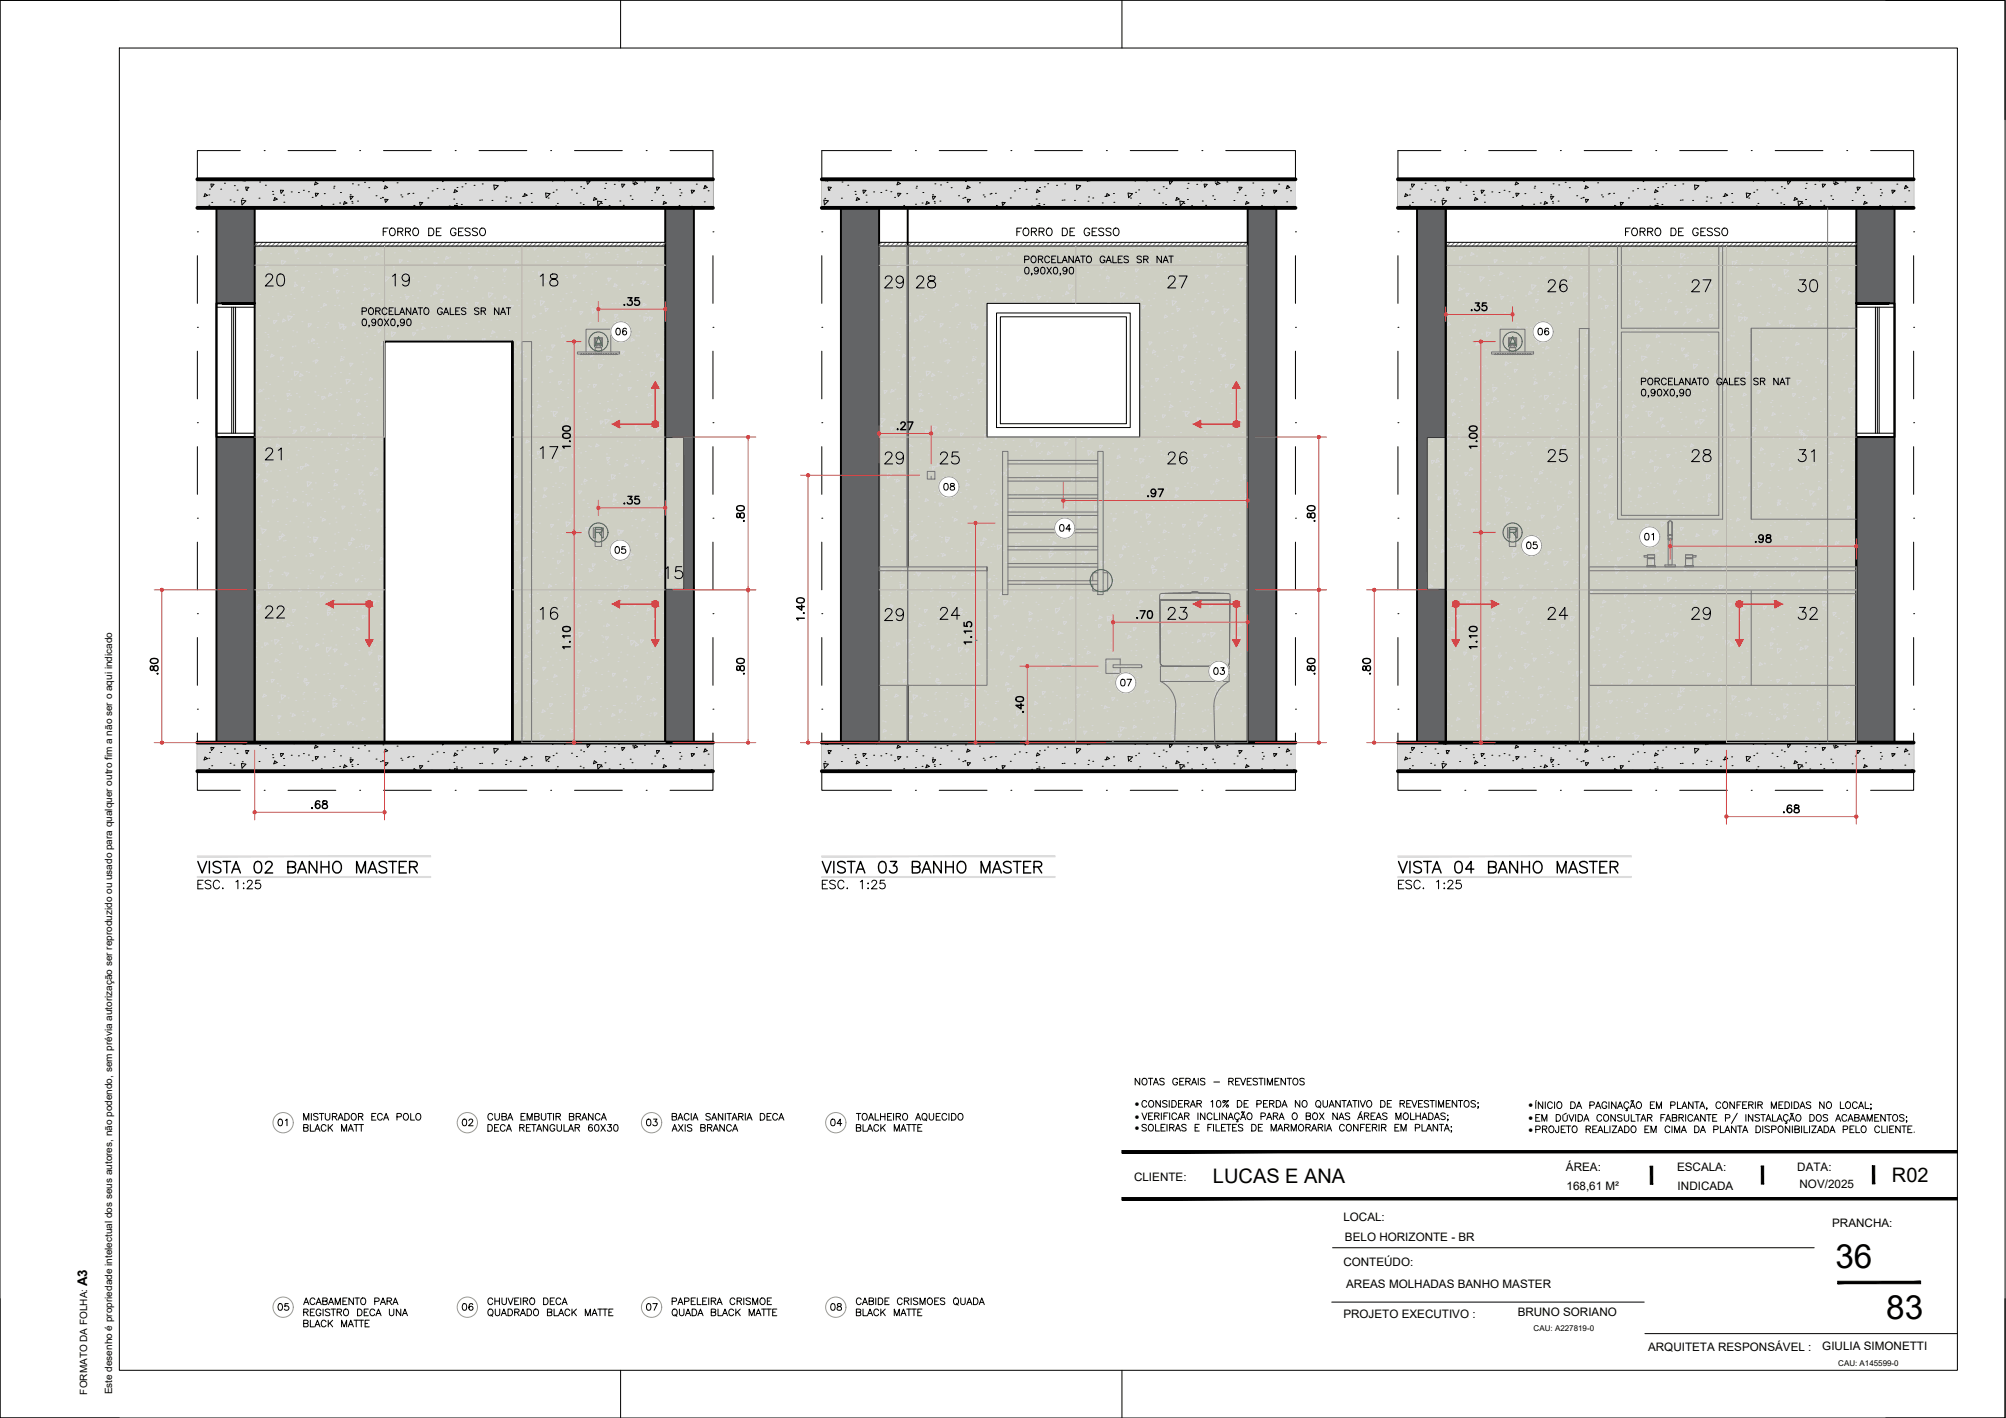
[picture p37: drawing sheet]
<svg xmlns="http://www.w3.org/2000/svg" width="420mm" height="297mm" viewBox="0 0 420 297" stroke-linecap="round" stroke-linejoin="round" font-family="sans-serif">
<defs><g id="words">
<g font-size="7">
<text x="384.4" y="265.6">36</text>
<text x="395.1" y="276.3">83</text>
</g>
<text font-size="6.2" x="54.3" y="97.7">21</text>
<g font-size="5.7">
<text x="54.3" y="61">20</text>
<text x="80.8" y="61">19</text>
<text x="111.8" y="61">18</text>
<text x="184.1" y="61.4">29</text>
<text x="190.9" y="61.4">28</text>
<text x="243.4" y="61.4">27</text>
<text x="322.8" y="62.4">26</text>
<text x="353.1" y="62.4">27</text>
<text x="375.4" y="62.4">30</text>
<text x="111.8" y="97.4">17</text>
<text x="184.1" y="98.4">29</text>
<text x="243.4" y="98.4">26</text>
<text x="322.8" y="98.1">25</text>
<text x="353.1" y="98.1">28</text>
<text x="375.4" y="98.1">31</text>
<text x="137.9" y="122.4">15</text>
<text x="54.3" y="130.5">22</text>
<text x="111.8" y="130.9">16</text>
<text x="184.1" y="131.2">29</text>
<text x="195.8" y="130.9">24</text>
<text x="243.4" y="130.9">23</text>
<text x="322.8" y="130.9">24</text>
<text x="353.1" y="130.9">29</text>
<text x="375.4" y="130.9">32</text>
<text x="40.2" y="184.1">VISTA 02 BANHO MASTER</text>
<text x="171.1" y="184.1">VISTA 03 BANHO MASTER</text>
<text x="291.7" y="184.1">VISTA 04 BANHO MASTER</text>
</g>
<text font-size="5.7" fill="#767676" x="195.8" y="98.4">25</text>
<g font-size="4.9">
<text x="129.5" y="65.3">.35</text>
<text x="306.9" y="66.3">.35</text>
<text x="186.6" y="91.4">.27</text>
<text x="129.5" y="106.9">.35</text>
<text x="366.5" y="115">.98</text>
<text x="169.3" y="131.2" transform="rotate(-90 169.3 131.2)">1.40</text>
<text x="64.2" y="170.7">.68</text>
</g>
<g font-size="4.4">
<text x="79" y="50.4">FORRO DE GESSO</text>
<text x="211.7" y="50.4">FORRO DE GESSO</text>
<text x="339.4" y="50.4">FORRO DE GESSO</text>
<text x="127.7" y="71.3">06</text>
<text x="321" y="71.3">06</text>
<text x="120.3" y="95.2" transform="rotate(-90 120.3 95.2)">1.00</text>
<text x="310.1" y="95.2" transform="rotate(-90 310.1 95.2)">1.00</text>
<text x="196.5" y="104.1">08</text>
<text x="239.2" y="105.1">.97</text>
<text x="156.6" y="110.4" transform="rotate(-90 156.6 110.4)">.80</text>
<text x="220.8" y="112.5">04</text>
<text x="276.2" y="110.4" transform="rotate(-90 276.2 110.4)">.80</text>
<text x="127.7" y="117.1">05</text>
<text x="318.6" y="116.1">05</text>
<text x="343.3" y="114.3">01</text>
<text x="120.3" y="137.2" transform="rotate(-90 120.3 137.2)">1.10</text>
<text x="310.1" y="137.2" transform="rotate(-90 310.1 137.2)">1.10</text>
<text x="33.9" y="142.5" transform="rotate(-90 33.9 142.5)">.80</text>
<text x="156.6" y="142.5" transform="rotate(-90 156.6 142.5)">.80</text>
<text x="252.9" y="142.5">03</text>
<text x="276.2" y="142.5" transform="rotate(-90 276.2 142.5)">.80</text>
<text x="287.9" y="142.5" transform="rotate(-90 287.9 142.5)">.80</text>
<text x="233.5" y="145">07</text>
<text x="215.2" y="150.3" transform="rotate(-90 215.2 150.3)">.40</text>
<text x="372.2" y="171.4">.68</text>
<text x="57.1" y="237.1">01</text>
<text x="95.6" y="237.1">02</text>
<text x="134.1" y="237.1">03</text>
<text x="172.9" y="237.1">04</text>
<text x="57.1" y="275.9">05</text>
<text x="95.6" y="275.9">06</text>
<text x="134.1" y="275.9">07</text>
<text x="172.9" y="275.9">08</text>
</g>
<text font-size="4.4" fill="#767676" x="204.3" y="136.2" transform="rotate(-90 204.3 136.2)">1.15</text>
<g font-size="4.2">
<text x="254.1" y="247.9">LUCAS E ANA</text>
<text x="396.3" y="247.7">R02</text>
</g>
<text font-size="2.8" x="18.3" y="269.4" transform="rotate(-90 18.3 269.4)">A3</text>
<g font-size="2.4">
<text x="328" y="245.3">ÁREA:</text>
<text x="351.3" y="245.3">ESCALA:</text>
<text x="376.4" y="245.3">DATA:</text>
<text x="237.5" y="247.3">CLIENTE:</text>
<text x="328.1" y="249.4">168,61 M²</text>
<text x="351.4" y="249.4">INDICADA</text>
<text x="376.9" y="248.9">NOV/2025</text>
<text x="281.4" y="255.9">LOCAL:</text>
<text x="383.8" y="257.1">PRANCHA:</text>
<text x="281.7" y="260">BELO HORIZONTE - BR</text>
<text x="281.4" y="265.1">CONTEÚDO:</text>
<text x="282" y="269.8">AREAS MOLHADAS BANHO MASTER</text>
<text x="317.9" y="275.7">BRUNO SORIANO</text>
<text x="281.4" y="276.1">PROJETO EXECUTIVO :</text>
<text x="345.2" y="283">ARQUITETA RESPONSÁVEL :</text>
<text x="381.7" y="282.9">GIULIA SIMONETTI</text>
</g>
<g font-size="2.1">
<text x="237.7" y="231.9">·</text>
<text x="320.2" y="232.2">·</text>
<text x="237.7" y="234.5">·</text>
<text x="237.7" y="236.9">·</text>
<text x="320.2" y="234.9">·</text>
<text x="320.2" y="237.3">·</text>
<text x="18.3" y="292.1" transform="rotate(-90 18.3 292.1)">FORMATO DA FOLHA:</text>
<text x="23.5" y="292.1" transform="rotate(-90 23.5 292.1)">Este desenho é propriedade intelectual dos seus autores, não podendo, sem prévia autorização ser reproduzido ou usado para qualquer outro fim a não ser o aqui indicado</text>
</g>
<g font-size="1.7">
<text x="321.2" y="278.9">CAU: A227819-0</text>
<text x="385" y="286.1">CAU: A145599-0</text>
</g>
</g></defs>
<!-- layer: 03-TRA_paredes -->
<g fill="#cecfc3" stroke="#cecfc3" stroke-width=".21">
<path d="M302.8 51.5l86 40.1v-40.1zM302.8 51.5l86 40.1h-86z"/>
<path d="M302.8 91.6l86 32v-32zM302.8 91.6l86 32h-86z"/>
<path d="M302.8 123.6l86 32v-32zM302.8 123.6l86 32h-86z"/>
<path d="M53.3 51.5l86 20.1v-20.1zM53.3 51.5l86 20.1h-86z"/>
<path d="M107.3 71.6l32 52v-52zM107.3 71.6l32 52h-32z"/>
<path d="M107.3 123.6l32 32v-32zM107.3 123.6l32 32h-32z"/>
<path d="M53.3 71.6l27.2 84v-84zM53.3 71.6l27.2 84h-27.2z"/>
<path d="M139.3 91.6l4 32v-32zM139.3 91.6l4 32h-4z"/>
<path d="M190.1 123.6l71.2 32v-32zM190.1 123.6l71.2 32h-71.2z"/>
<path d="M190.1 91.6l71.2 32v-32zM190.1 91.6l71.2 32h-71.2z"/>
<path d="M190.1 51.5l71.2 12v-12zM190.1 51.5l71.2 12h-71.2z"/>
<path d="M238.7 63.5l22.6 28.1v-28.1zM238.7 63.5l22.6 28.1h-22.6z"/>
<path d="M190.1 63.5l16.6 28.1v-28.1zM190.1 63.5l16.6 28.1h-16.6z"/>
<path d="M184.1 51.5l6 104.1v-104.1zM184.1 51.5l6 104.1h-6z"/>
<path d="M298.8 91.6l4 32v-32zM298.8 91.6l4 32h-4z"/>
</g>
<g fill="none" stroke="#d8d8da" stroke-width=".21">
<path d="M54.6 52.5l.5-.6h-.6l.1 .6M56.7 53.1h.1M58.3 53.2h.1M61.7 52.5l.2 .7 .5-.6-.6-.1M61.8 59.4l.5 .4-.7 .3M62 52.4h.1M62.4 54.1h.1M63.5 57.6h.1M63.8 51.6h.1M64.2 52.1h.1M64.3 52.1l.5 .3-.7 .3zM64.6 58.9h.1"/>
<path d="M66.1 57.3h.1M66.2 53.6h.1M66.8 58.5h.1M67 55.1h.1M67.1 51.7h.1M67.2 57h.1M68.1 55.7h.1M68.7 53.3h.1M69 53.2l.2 .6 .5-.6h-.6M69.2 51.8h.1M70.5 57.9h.1M70.7 56.4l-.9-.1 .1 1 .8-.9"/>
<path d="M70.9 56.5l-.5-.3-.2 .6M70.9 56.5l-.7 .3M72.1 57.8h.1M72.2 54.4h.1M72.5 56.5h.1M72.7 57.3h.1M73.7 60h.1M74 54.7h.1M74.7 52.1h.1M75.2 52.4h.1M76.2 59.6h.1M76.3 53.8h.7l-.5 .6z"/>
<path d="M76.3 56h.1M76.4 56.9h.1M77.3 57h.1M77.5 53.6h.1M78.1 57.5h.1M78.9 52.9l.5 .3-.7 .3zM79.9 53.6h.1M80.1 52.3h.1M82.6 53h.1M83.6 54.4l.1 .7M83.7 54.4l.5 .1M85.5 52.5h.1"/>
<path d="M85.9 52.6h.1M87.8 52.2h.1M88.9 57.9h.1M89 57.9h.1M89.2 54.3h.1M90.9 55.1l.1 .6M90.9 52.8h.1M90.9 55.1h.6M91.5 59.7l.9 .1-.8 .8zM91.5 55.1l-.5 .6M91.7 53.9h.1M92.8 58.3h.1"/>
<path d="M93 54.9h.1M93.5 53.7l.5 .3-.7 .3zM93.8 59.9h.1M94.2 53.9h.1M94.4 58.2h.1M95.4 57.1h.1M96.4 53h.1M98 57.6h.1M98.1 54.2h.1M98.1 53.1h.1M98.2 55.7l.1 .7M98.2 55.7l.6 .1-.5 .5"/>
<path d="M99.3 56.6h.1M99.7 58.9h.1M99.8 58.4h.1M100.1 58.1l-.7 .3M100.1 58.2l-.5-.4-.2 .6M100.1 52.8h.1M101.8 53.2h.1M101.8 56.2h.1M102 52.6h.1M103.2 56.9h.1M103.3 53.5h.1M104.5 52.2h.1"/>
<path d="M105.1 52.1h.1M105.2 58.6h.1M105.5 56.4l.1 .6M105.5 56.3l.6 .1-.5 .6M105.6 59.4h.1M105.6 57.9h.1M106.1 51.8h.1M107.2 53.5h.1M108.2 55.4h.1M108.3 59.5h.1M108.5 56.1h.1M108.6 52.8h.1"/>
<path d="M108.6 54.9l-.5-.4-.2 .6 .7-.2M109.4 58.9h.1M110.5 52.3h.1M111.8 51.5l.1 .9 .8-.8-.1-.1M112.6 53.7h.1M113.7 52.1h.1M115.9 52.5h.1M116.5 51.5l-.1 .4 .7-.4M118 53.9h.1M120 57.6l.2 .7M120.1 57.6l.6 .1-.5 .6M121.1 53.7h.1"/>
<path d="M121.3 52.8h.1M121.4 59.4h.1M121.5 59.3h.1M122.2 57.2h.1M122.7 53.1l.9 .2-.8 .8-.1-1M122.7 55.3l.5 .4-.7 .3zM123.4 54.8h.1M123.5 54.1h.1M124 57.4h.1M124.1 54h.1M124.8 56.9h.1M124.9 53.2h.1"/>
<path d="M126.7 53h.1M126.9 59.5h.1M127.3 58.4h.1M127.4 52.9h.1M127.4 58.9v-.6h.6l-.5 .6M128.9 54.4h.1M129.1 56.7h.1M129.2 53.3h.1M129.3 59.8l-.5-.4-.2 .6M129.3 53.8h.1M131.2 56h.1M131.3 52.1l.5 .3-.8 .3z"/>
<path d="M132.2 53.2h.1M132.4 59.5h.1M133.2 57.4h.1M133.3 51.5v.4M133.5 54.8l.1 1 .8-.8M133.5 54.8l.9 .1M133.6 51.5l-.2 .4M133.9 52h.1M134.2 59.4h.1M134.3 54.6h.1M134.3 56h.1M134.4 52.6h.1"/>
<path d="M134.6 58.9l.1 .6M134.7 58.9h.6l-.5 .6M134.9 59.2h.1M135 55.5h.1M135.3 52.8h.1M135.7 59.6h.1M137.1 56.8l.7-.3-.5-.3-.2 .6M137.6 55.2h.1M137.6 53.5h.1M139.1 56.4h.1M184.6 51.8h.1M184.7 54.2h.1"/>
<path d="M186.8 51.9l.1 .6M186.8 51.9h.7l-.5 .6M189 53.1h.1M190.6 53.2h.1M191.3 54.6l.9 .1-.8 .9zM194.2 53.2l-.1-.7 .6 .1-.5 .6M194.3 52.4h.1M194.7 54.1h.1M196.2 51.6h.1M196.5 52.1h.1M196.7 52.1l.5 .3-.8 .3zM198.6 53.6h.1"/>
<path d="M199.2 58.5h.1M199.3 55.1h.1M199.4 51.7h.1M199.6 57h.1M200.4 55.7h.1M201.1 53.3h.1M201.4 53.2l.1 .6M201.4 53.2h.6l-.5 .6M201.6 51.8h.1M202.5 56.8l.7-.3-.5-.3-.2 .6M202.9 57.9h.1M203 56.4l-.9-.1 .1 1 .9-.9"/>
<path d="M204.4 57.8h.1M204.5 54.4h.1M204.9 56.5h.1M205 57.3h.1M206 60h.1M206.4 54.7h.1M207 52.1h.1M207.5 52.4h.1M208.6 59.6h.1M208.7 53.8l.1 .6M208.7 56h.1M208.7 53.8h.6l-.5 .6"/>
<path d="M208.8 56.9h.1M209.7 57h.1M209.8 53.6h.1M210.4 57.5h.1M211.2 55.6h.1M211.3 52.9l.5 .3-.7 .3zM212.3 53.6h.1M212.4 52.3h.1M213.1 58.9l-.1-.9 .9 .1-.8 .8M214.7 59.7h.1M214.7 55.9h.1M214.8 56.4h.1"/>
<path d="M214.9 53h.1M215 58.8h.1M215.9 57.7h.1M216 54.4l.1 .7M216 54.4l.6 .1-.5 .6M217.3 57l.5 .3-.7 .3zM217.7 54.8h.1M217.8 52.5h.1M218.2 52.6h.1M218.8 58.3h.1M219.9 59h.1M220 55.6h.1"/>
<path d="M220.2 52.2h.1M220.6 54.9h.1M221.3 57.9h.1M221.4 57.9h.1M221.5 54.3h.1M223.2 55.1l.2 .6M223.3 52.8h.1M223.3 55.1h.6M223.8 59.7l.9 .1-.8 .8zM223.9 55.1l-.5 .6M224 53.9h.1M225.2 58.3h.1"/>
<path d="M225.3 54.9h.1M225.8 53.7l.6 .3-.7 .3zM226.1 59.9h.1M226.5 53.9h.1M226.7 58.2h.1M227.8 57.1h.1M228.7 53h.1M230.3 57.6h.1M230.4 54.2h.1M230.5 53.1h.1M230.5 55.7l.2 .6 .5-.5-.6-.1M231.6 56.6h.1"/>
<path d="M232.1 58.9h.1M232.1 58.4h.1M232.4 58.1l-.7 .3M232.4 58.2l-.5-.4-.2 .6M232.5 52.8h.1M234.1 53.2h.1M234.2 56.2h.1M234.3 52.6h.1M235.5 56.9h.1M235.6 53.5h.1M236.9 52.2h.1M237.4 52.1h.1"/>
<path d="M237.6 58.6h.1M237.9 59.4h.1M238 57.9h.1M238 57l.5-.6-.7-.1 .1 .7M238.4 51.8h.1M239.5 53.5h.1M240.5 54.5l.5 .4-.7 .2zM240.6 55.4h.1M240.7 59.5h.1M240.8 56.1h.1M240.9 52.8h.1M242.8 52.3h.1"/>
<path d="M244.2 51.5l.1 .9 .8-.8-.1-.1M245 53.7h.1M246.1 52.1h.1M247 54.6h.1M248.2 52.5h.1M248.9 51.5l-.1 .4 .6-.4M250.4 53.9h.1M251.2 54.8h.1M252.4 57.6l.1 .7M252.4 57.6l.6 .1-.5 .6M253.4 53.7h.1M253.7 52.8h.1"/>
<path d="M253.7 59.4h.1M253.8 59.3h.1M254.6 57.2h.1M255 53.1l.1 1 .8-.8M255 53.1l.9 .2M255.1 55.3l.5 .4-.8 .3zM255.8 54.8h.1M255.8 54.1h.1M256.3 57.4h.1M256.4 54h.1M257.1 56.9h.1M257.3 53.2h.1"/>
<path d="M259.1 53h.1M259.2 59.5h.1M259.7 58.4h.1M259.7 58.3l.1 .6 .5-.6h-.6M259.8 52.9h.1M261.2 54.4h.1M261.3 59.6l-.2-.2-.2 .6 .4-.1M303 60h.1M303.3 54.7h.1M304 52.1h.1M304.5 52.4h.1M305.5 59.6h.1"/>
<path d="M305.6 53.8l.2 .6M305.7 56h.1M305.7 53.8h.6l-.5 .6M305.8 56.9h.1M306.7 57h.1M306.8 53.6h.1M307.4 57.5h.1M308 53.5l.2-.6 .5 .3-.7 .3M308.2 55.6h.1M308.3 51.9h.1M309.2 53.6h.1M309.4 52.3h.1"/>
<path d="M310 58l.9 .1-.8 .8zM310.9 51.6h.1M311.7 59.7h.1M311.7 55.9h.1M311.8 56.4h.1M311.9 53h.1M312 58.8h.1M312.8 57.7h.1M312.9 54.4l.2 .7 .5-.6-.6-.1M314.3 57l.5 .3-.7 .3zM314.6 54.8h.1M314.8 52.5h.1"/>
<path d="M315.2 52.6h.1M315.8 58.3h.1M316.9 59h.1M317 55.6h.1M317.1 52.2h.1M317.6 54.9h.1M318.3 57.9h.1M318.5 54.3h.1M320.2 55.1l.2 .6 .5-.6M320.3 52.8h.1M320.3 55.1h.6M321 53.9h.1"/>
<path d="M321.1 51.6h.1M322.3 54.9h.1M322.8 53.7l.5 .3-.7 .3zM323.5 51.6h.1M323.5 53.9h.1M325.7 53h.1M327.4 54.2h.1M327.4 53.1h.1M327.7 56.3l.4-.5-.6-.1 .1 .7M329 51.8h.1M329.5 52.8h.1M331.1 53.2h.1"/>
<path d="M331.2 56.2h.1M331.3 52.6h.1M332.5 56.9h.1M332.6 53.5h.1M333.8 52.2h.1M334.4 52.1h.1M334.5 58.6h.1M334.8 56.4l.1 .6M334.8 56.3l.6 .1-.5 .6M334.9 59.4h.1M335 57.9h.1M335.4 51.8h.1"/>
<path d="M336.5 53.5h.1M337.4 54.5l.5 .4-.7 .2zM337.6 55.4h.1M337.7 59.5h.1M337.8 56.1h.1M337.9 52.8h.1M338.8 58.9h.1M339.8 52.3h.1M340 58.9h.1M340.9 56.9h.1M341.1 51.5l.1 .9 .9-.8M341.3 58.6h.1"/>
<path d="M341.4 54.9h.1M341.9 53.7h.1M342.1 57l.1 .6M342.1 57h.6l-.5 .6M342.8 58.9h.1M342.9 55.5h.1M343 52.1h.1M343.5 58.6l.5 .4-.7 .2zM344 54.6h.1M345.2 52.5h.1M345.4 59.1h.1M346.8 55.8h.1"/>
<path d="M347.4 53.9h.1M347.7 57.7h.1M348 58.2h.1M348.1 54.8h.1M349.4 57.6l.1 .7M349.4 57.6l.6 .1-.5 .6M350.4 53.7h.1M350.6 52.8h.1M350.7 59.4h.1M350.8 59.3h.1M352 53.1l.9 .2-.8 .8-.1-1M352.5 55.7l-.5-.4-.2 .7 .8-.3"/>
<path d="M352.7 54.8h.1M352.8 54.1h.1M353.4 54h.1M354.2 53.2h.1M356.1 53h.1M356.8 52.9h.1M358.2 54.4h.1M358.5 53.3h.1M358.7 53.8h.1M360.6 52.1l.5 .3-.7 .3zM361.5 53.2h.1M361.7 59.8h.1"/>
<path d="M361.7 59.5h.1M362.5 57.4h.1M362.8 54.8l.1 1 .8-.8M362.8 54.8l.9 .1M363.2 52h.1M363.5 59.4h.1M363.6 56h.1M363.6 54.6h.1M363.8 52.6h.1M363.9 58.9l.2 .6 .5-.6h-.6M364.2 59.2h.1M364.4 55.5h.1"/>
<path d="M364.6 52.8h.1M365 59.6h.1M366.6 56.2l.5 .3-.7 .3zM366.9 55.2h.1M366.9 53.5h.1M368.5 56.4h.1M368.8 58.6h.1M368.9 55.3h.1M369 51.9h.1M369.1 54.8h.1M369.8 51.9l.1 .6M369.9 51.9h.6l-.5 .6"/>
<path d="M370.5 51.8h.1M370.6 58.4h.1M370.9 58.6h.1M371.2 59.5l.1 .7M371.3 59.5l.6 .1-.5 .6M372.3 53.7h.1M373.3 54.3h.1M374.1 54.6h.1M374.4 55.3h.1M374.5 55h.1M375 53.5l.7-.3-.5-.3-.2 .6M377.1 52.5l.1 .7"/>
<path d="M377.1 52.5l.7 .1-.5 .6M377.2 53.8h.1M377.8 53.9h.1M379.3 53.9h.1M379.7 53.5h.1M379.9 55.3h.1M380.3 54.3h.1M383.2 54.2h.1M384.3 59.9h.1M384.4 53.2l.1 .6M384.4 56.5h.1M384.4 53.2h.6l-.4 .6"/>
<path d="M384.5 58.2l.9 .1-.8 .8zM384.5 53.1h.1M385.3 55.5h.1M386.1 52.7h.1M386.2 53.3h.1M387.2 59.8h.1M387.3 56.2h.1M388.6 54.4h.1M388.7 55.5h.1M53.3 62.7l.5 .4-.5 .2M53.7 71h.1M53.8 77.5h.1"/>
<path d="M54.4 66.2h.1M55.4 73.3h.1M55.5 69.6h.1M55.8 72.3h.1M55.8 76.8h.1M55.9 73.4h.1M56.1 70h.1M56.2 66.7h.1M56.2 70.6h.1M56.3 63.3h.1M56.7 74.8l.7-.3-.5-.3-.2 .6M57.3 67.2l.1 .6"/>
<path d="M57.3 67.2h.6l-.5 .6M57.8 67.2h.1M58.1 69.3h.1M58.2 65.6h.1M58.2 78.9h.1M58.2 66h.1M58.6 72.8h.1M58.8 75.4l-.1-.6 .6 .1-.5 .5M59.1 71.2h.1M59.1 76.5h.1M59.2 77.8h.1M59.9 67.1l-.7 .3 .2-.6 .5 .4"/>
<path d="M60.3 66.2l.9 .1-.8 .8zM60.3 80h.1M60.7 65.3h.1M61 79.4h.1M61.1 76h.1M61.2 72.7h.1M61.2 72.5h.1M61.3 69.3h.1M61.5 65.9h.1M61.8 78.7l.7-.8-.9-.1 .1 .9M61.8 72.5h.1M62.1 69.6h.1"/>
<path d="M62.7 78.9l.2-.6 .6 .3-.7 .3M62.8 79.7h.1M63 76h.1M63.1 60.8h.1M63.2 60.2l.1 .6M63.2 60.2h.6l-.5 .6M63.2 67.4h.1M63.4 61.3h.1M64.1 77.9h.1M64.2 65h.1M64.5 68.5h.1M64.5 71.4h.1"/>
<path d="M64.6 71.8h.1M64.6 67.8l.1 .6M64.6 67.8h.6l-.5 .6M64.7 78h.1M65.2 62.2h.1M65.4 70.9l.5 .4-.7 .2zM65.5 75.7h.1M65.7 72h.1M66 75.4l.1 .7M66 75.4l.6 .1-.5 .6M66.1 78.8h.1M66.2 75.4h.1"/>
<path d="M66.4 72h.1M66.5 68.6h.1M66.6 65.2h.1M66.7 72.8h.1M66.7 61.9h.1M67.2 64.5h.1M67.9 63.5l.5 .4-.7 .2zM68.1 68.5h.1M68.2 71.6h.1M68.3 68h.1M68.5 61.1h.1M68.7 67.6h.1"/>
<path d="M69.3 78.8h.1M69.8 60.5h.1M69.9 71.7h.1M70.1 76.8h.1M70.1 64h.1M70.1 78.2h.1M70.4 60.8l.1 .6M70.5 70.8h.1M70.5 60.8h.6l-.5 .6M70.7 62.4h.1M70.9 67.6h.1M71 64h.1"/>
<path d="M71.1 67.9l1 .1-.9 .8zM71.3 78h.1M71.4 74.7h.1M71.5 75l.5 .3-.7 .3zM71.6 71.3h.1M71.7 67.9h.1M71.8 64.5h.1M71.9 68.4l.1 .7M71.9 68.4l.6 .1-.5 .6M71.9 61.1h.1M71.9 74.8h.1M72.1 73h.1"/>
<path d="M72.5 79.4l.9 .2-.8 .8zM73.1 78.3h.1M73.3 76.1l.1 .6M73.3 76.1h.6l-.5 .6M73.6 63.6h.1M73.9 61.3h.1M74 67.5h.1M74 67.6l.5 .4-.7 .2zM74.1 67.8h.1M74.6 70.8h.1M75.4 71.9h.1M75.5 78.4h.1"/>
<path d="M75.7 78h.1M75.8 74.3h.1M76 75.8h.1M76 63h.1M76.1 62.7h.1M76.4 69.8h.1M76.4 60.3l.5 .3-.7 .3zM76.6 77.3h.1M76.7 73.9h.1M76.8 70.5h.1M77 67.1h.1M77.1 63.8h.1"/>
<path d="M77.2 60.4h.1M77.3 66.8h.1M77.5 73.2h.1M77.6 79.1l.5 .3-.8 .3zM77.7 61.4l.2 .7 .5-.6-.6-.1M78.3 74h.1M78.5 70.3h.1M79.1 69.1l.1 .6M79.2 69.1h.6l-.5 .6M79.5 68.1h.1M79.9 79.4h.1M79.9 66.5h.1"/>
<path d="M80 71.7l.5 .4-.7 .2zM81 70h.1M81.1 66.3h.1M82 69.9h.1M82 69.6l.9 .1-.8 .8zM82.1 66.5h.1M82.2 63.1h.1M82.3 68.8h.1M82.5 64.4l.5 .3-.7 .3zM83.7 65.9h.1M84.9 68.3h.1M85.8 65.5h.1"/>
<path d="M86.4 69.7l.2 .6 .5-.5-.6-.1M86.9 63.1h.1M87.2 69.2h.1M87.3 65.8h.1M87.4 69.1h.1M88.2 67.7h.1M89.1 68.8l-.7 .3M89.1 68.8l-.5-.4-.3 .7M90.1 65.1h.1M90.2 62h.1M90.4 68.5h.1M91 61.1l.5 .3-.7 .3z"/>
<path d="M91.3 68.6h.1M91.7 64.5h.1M92.4 63.3h.1M92.4 63.3l-.1-.6 .6 .1-.4 .5M92.5 68.4h.1M92.6 65h.1M92.7 61.6h.1M92.8 61.1h.1M92.9 71.6l-.1-.4 .9 .2-.1 .2M93.8 68.3h.1M93.9 71l.5-.6-.7-.1 .1 .7M93.9 64.6h.1"/>
<path d="M94.2 66.7h.1M95.6 62.2h.1M95.8 68.8h.1M96.5 64.3h.1M96.6 60.6h.1M97.1 65.2l.5 .3-.7 .3zM97.5 71.1h.1M97.6 71.4h.1M97.6 67.8h.1M97.7 63.5h.1M97.7 64.4h.1M97.8 63.6h.1"/>
<path d="M97.9 61h.1M99.2 60.2h.1M99.6 63.3l.1 .7M99.6 63.3l.6 .1-.5 .6M100.1 65.7h.1M100.2 67.4h.1M101 62.4h.1M101.1 71.6l-.1-.6h.6l-.4 .6M101.2 69h.1M101.4 70.9h.1M102.3 61.3l.9 .2-.8 .8-.1-1M102.7 70.4h.1"/>
<path d="M102.8 67h.1M102.9 63.4h.1M102.9 63.7h.1M103.1 60.3h.1M103.2 69.3l.5 .3-.7 .3zM103.2 63.8h.1M103.6 62.4h.1M103.9 70.6h.1M104.1 66.9h.1M105.4 62.5l.8-.3-.6-.3-.2 .6M105.6 70.7h.1M106 64.7h.1"/>
<path d="M106.5 62.7h.1M106.6 66.6h.1M106.6 69.2h.1M106.7 62.9h.1M106.9 64l.1 .6M106.9 64h.6l-.5 .6M107.6 79.8h.1M107.7 73.8h.1M107.7 76.4h.1M107.8 73h.1M107.9 73.2h.1M108 69.7h.1"/>
<path d="M108.1 79.8h.1M108.1 66.3h.1M108.2 62.9h.1M108.3 71.6l.1 .7M108.3 71.6l.6 .1-.5 .5M108.6 64h.1M108.9 77.2h.1M109.2 73.3l.5 .4-.7 .3zM109.3 62.6h.1M109.5 74.3h.1M109.5 61.4h.1M109.7 79.3l.1 .6"/>
<path d="M109.7 79.3h.6l-.4 .6M110 74.6h.1M110.4 69.8h.1M111.4 76.9h.1M111.5 69.7h.1M111.5 73.2h.1M111.7 66l.5 .3-.7 .3zM111.9 76.5h.1M112 63.7h.1M112.1 69.5h.1M112.7 79.1h.1M112.9 75.8h.1"/>
<path d="M113 72.4h.1M113 65.7h.1M113.1 69h.1M113.2 63l.9 .2-.8 .8-.1-1M113.2 65.6h.1M113.3 73.5h.1M114 64.3h.1M114.1 72.9h.1M114.2 64.6l.1 .7M114.2 64.6l.6 .1-.5 .5M114.2 69.2h.1M114.5 74.6l.9 .1-.8 .9z"/>
<path d="M115.3 77.4l.5 .4-.7 .2zM115.4 73.3h.1M115.5 74.9h.1M115.6 72.2l.6 .1-.5 .6-.1-.6M116.8 68.9h.1M116.9 65.2h.1M117 79.9l.1 .6M117 79.9l.6 .1-.5 .5M117.3 63.1h.1M117.5 68.7h.1M117.5 69.7h.1M117.8 70.1l.5 .3-.7 .3z"/>
<path d="M117.8 76.1h.1M117.9 75.5h.1M117.9 78.4h.1M118.1 75.1h.1M118.2 71.7h.1M118.3 68.3h.1M118.4 64.9h.1M118.7 73.7h.1M119 79.6h.1M119.4 64.9h.1M119.5 64.5h.1M120.2 62.7l.6 .3-.8 .3z"/>
<path d="M120.5 72.1h.1M120.9 75.1h.1M121.3 72.3h.1M121.5 65.3l.1 .6 .5-.6h-.6M121.5 79.2h.1M121.7 75.6h.1M122.1 60.9h.1M122.7 63.4h.1M122.9 72.9h.6l-.5 .6zM122.9 69.9h.1M123.2 68.1h.1M123.2 77.7h.1"/>
<path d="M123.3 74.3h.1M123.4 67.7h.1M123.5 70.9h.1M123.6 67.5h.1M123.7 64.1h.1M123.8 74.5h.1M123.8 61.6h.1M123.8 74.2l.5 .3-.7 .3zM123.8 60.8h.1M124 64.7l.9 .1-.8 .9-.1-1M124.2 73.9h.1M124.2 75.2h.1"/>
<path d="M124.4 71.6h.1M124.9 64.7h.1M125.3 76.3l1 .1-.8 .8zM125.9 64.1h.1M126.3 75.3h.1M126.3 66.8l-.2 .6 .7-.3M128 78.4h.1M128.4 77h.1M128.5 73.6h.1M129.3 79.6h.1M129.6 74.2h.1M129.7 73.5h.1"/>
<path d="M129.9 78.3l.5 .3-.7 .3zM130.2 73.5l.6 .1-.5 .6zM130.6 74.4h.1M131.7 75.5h.1M131.8 77.9h.1M133.5 79.7h.1M133.6 76.3h.1M133.7 72.9h.1M134.4 77.6h.1M134.5 73.9h.1M134.9 66.4l.1 1 .8-.9M135 74.4h.1"/>
<path d="M135.2 78.5h.1M135.6 72.5h.1M136.1 67.2v-.7l.6 .1-.5 .6M137 73.5h.1M137.1 78.1l-.9-.1 .1 .9 .8-.8M137.2 69.9h.1M137.2 75.8h.1M137.6 74.8l-.1-.6h.6l-.5 .6M137.8 60h.1M138.4 75l.5 .3-.7 .3zM138.7 62.4h.1M138.7 78.9h.1"/>
<path d="M138.9 75.6h.1M139 72.2h.1M139 64h.1M139.1 68.8h.1M139.1 69.2h.1M139.2 70.6h.1M139.2 65.4h.1M184.1 74.2h.3l-.3 .3M184.6 79.9h.1M184.7 67h.1M184.7 66.9h.1M185 73.8h.1"/>
<path d="M185.1 77.3h.1M185.2 73.7h.1M186 71h.1M186.2 77.5h.1M186.7 66.2h.1M187.7 73.3h.1M187.9 69.6h.1M188.2 72.3h.1M188.2 76.8h.1M188.3 73.4h.1M188.4 70h.1M188.5 66.7h.1"/>
<path d="M188.5 70.6h.1M189 74.8l.7-.3-.5-.3-.2 .6M189.6 67.2h.7l-.5 .6zM190.2 67.2h.1M190.4 69.3h.1M190.5 65.6h.1M190.6 78.9h.1M190.6 66h.1M191 72.8h.1M191 74.8l.2 .6 .5-.5-.6-.1M191.4 71.2h.1M191.5 76.5h.1"/>
<path d="M191.6 77.8h.1M192.2 67.1l-.7 .3 .2-.6 .5 .4M192.6 66.2l.9 .1-.7 .8zM192.7 80h.1M193.1 65.3h.1M193.3 79.4h.1M193.4 76h.1M193.6 72.7h.1M193.6 72.5h.1M193.7 69.3h.1M193.8 65.9h.1M194.1 78.7l.8-.8-.9-.1 .1 .9"/>
<path d="M194.2 72.5h.1M194.5 69.6h.1M195.2 79.7h.1M195.3 78.3l.5 .3-.7 .3zM195.3 76h.1M195.6 67.4h.1M196.5 77.9h.1M196.5 65h.1M196.8 68.5h.1M196.8 71.4h.1M196.9 71.8h.1M196.9 67.8h.6l-.4 .6z"/>
<path d="M197 78h.1M197.8 70.9l.5 .4-.7 .2zM197.9 75.7h.1M198 72h.1M198.3 75.4l.7 .1-.5 .6zM198.5 78.8h.1M198.6 75.4h.1M198.7 72h.1M198.8 68.6h.1M198.9 65.2h.1M199 72.8h.1M199.1 61.9h.1"/>
<path d="M199.5 64.5h.1M200.2 63.5l.5 .4-.7 .2zM200.4 68.5h.1M200.6 71.6h.1M200.7 68h.1M200.9 61.1h.1M201 67.6h.1M201.6 78.8h.1M202.2 60.5h.1M202.3 71.7h.1M202.4 76.8h.1M202.4 78.2h.1"/>
<path d="M202.4 64h.1M202.8 70.8h.1M202.9 61.4l-.1-.6h.6l-.5 .6M203 62.4h.1M203.2 67.6h.1M203.3 64h.1M203.5 67.9l.9 .1-.8 .8zM203.7 78h.1M203.8 74.7h.1M203.8 75l.5 .3-.7 .3zM203.9 71.3h.1M204 67.9h.1"/>
<path d="M204.2 64.5h.1M204.2 68.4l.7 .1-.6 .6zM204.3 61.1h.1M204.3 74.8h.1M204.4 73h.1M204.8 79.4l.9 .2-.7 .8zM205.5 78.3h.1M205.6 76.1l.1 .6M205.7 76.1h.5l-.4 .6M205.9 63.6h.1M206.3 61.3h.1M206.3 67.5h.1"/>
<path d="M206.4 67.8h.1M206.7 67.9l-.4-.3-.2 .6 .6-.2M208.4 63h.1M208.4 62.7h.1M208.8 60.3l.5 .3-.7 .3zM209.6 60.4h.1M210.1 61.4l.1 .7M210.1 61.4l.6 .1-.5 .6M211.7 61.5h.1M212.3 62.8h.1M213.8 62.9h.1M214.3 61.9h.1"/>
<path d="M214.6 63.1h.1M216.2 62.3h.1M217.1 61.8h.1M217.4 62.1l.1 .6M217.4 62.1h.6l-.5 .6M218.7 61.9h.1M219.3 63.1h.1M219.8 62.4h.1M220.2 60.9h.1M222.5 62h.1M223.4 61.1l.5 .3-.7 .3zM224.6 62.7l.2 .6 .5-.5-.6-.1"/>
<path d="M224.7 63.3h.1M225.1 61.6h.1M225.1 61.1h.1M228 62.2h.1M229 60.6h.1M230 63.5h.1M230.2 61h.1M231.5 60.2h.1M232 63.5v-.2l.6 .1-.1 .1M233.4 62.4h.1M234.7 61.3l.9 .2-.8 .8-.1-1M235.2 63.4h.1"/>
<path d="M235.4 60.3h.1M235.9 62.4h.1M237.8 62.5l.7-.3-.5-.3-.2 .6M238.8 62.7h.1M239 66.6h.1M239 69.2h.1M239.1 62.9h.1M239.2 64h.7l-.5 .6zM239.9 79.8h.1M240.1 73.8h.1M240.1 76.4h.1M240.2 73h.1"/>
<path d="M240.2 73.2h.1M240.3 69.7h.1M240.4 79.8h.1M240.4 66.3h.1M240.6 62.9h.1M240.8 72.2l.5-.5-.6-.1v.7M241 64h.1M241.2 77.2h.1M241.4 74l.2-.7 .5 .4-.7 .3M241.8 74.3h.1M242 79.3l.2 .6M242.1 79.3h.6l-.5 .6"/>
<path d="M242.4 74.6h.1M242.7 69.8h.1M243.8 76.9h.1M243.9 73.2h.1M243.9 69.7h.1M244.1 66l.5 .3-.8 .3zM244.3 76.5h.1M244.3 63.7h.1M244.4 69.5h.1M245.1 79.1h.1M245.2 75.8h.1M245.3 72.4h.1"/>
<path d="M245.4 65.7h.1M245.4 69h.1M245.5 63l.1 1 .8-.8M245.6 65.6h.1M245.7 73.5h.1M246.4 64.3h.1M246.4 72.9h.1M246.6 69.2h.1M246.7 65.2l.5-.5-.7-.1 .1 .7M246.8 74.6l.2 1 .8-.9-.9-.1M247.6 77.4l.6 .4-.8 .2zM247.8 73.3h.1"/>
<path d="M247.8 74.9h.1M247.9 72.3l.1 .6M248 72.2l.6 .1-.5 .6M249.1 68.9h.1M249.2 65.2h.1M249.8 68.7h.1M249.8 69.7h.1M250.1 70.1l.5 .3-.7 .3zM250.2 76.1h.1M250.2 75.5h.1M250.3 78.4h.1M250.4 75.1h.1"/>
<path d="M250.5 71.7h.1M250.7 68.3h.1M250.8 64.9h.1M251.1 73.7h.1M251.4 79.6h.1M251.8 64.9h.1M251.8 64.5h.1M251.9 61.2h.1M252.6 62.7l.5 .3-.7 .3zM252.9 72.1h.1M253.2 75.1h.1M253.7 72.3h.1"/>
<path d="M253.8 65.3l.1 .6M253.8 65.3h.6l-.4 .6M253.9 79.2h.1M254 75.6h.1M254.4 60.9h.1M255.1 63.4h.1M255.2 72.9l.1 .6M255.2 69.9h.1M255.2 72.9h.7l-.5 .6M255.5 68.1h.1M255.6 77.7h.1M255.7 74.3h.1"/>
<path d="M255.7 67.7h.1M255.8 70.9h.1M255.9 67.5h.1M256.1 64.1h.1M256.1 74.5h.1M256.2 61.6h.1M256.2 60.8h.1M256.2 74.2l.5 .3-.7 .3zM256.3 64.7l1 .1-.8 .9-.2-1M256.5 73.9h.1M256.6 75.2h.1M256.7 71.6h.1"/>
<path d="M257.2 64.7h.1M258.2 64.1h.1M258.6 76.4l-.9-.1 .1 .9 .8-.8M258.7 75.3h.1M258.7 66.8l.5 .3-.8 .3zM259.2 71.2h.1M259.4 67.5h.1M259.6 71.3h.1M260.3 78.4h.1M260.5 63.6h.1M260.7 70.1h.1M260.7 77h.1"/>
<path d="M260.8 73.6h.1M260.9 60h.1M260.9 70.3h.1M261.1 66.9h.1M261.1 65.9l.1 .6M261.1 65.9h.2M261.2 63.5h.1M261.3 60.1h.1M261.3 66.4l-.1 .1M302.8 76.1h.4l-.4 .5M302.9 63.6h.1M303.3 61.3h.1"/>
<path d="M303.3 67.5h.1M303.3 67.6l.5 .4-.7 .2zM303.4 67.8h.1M303.9 70.8h.1M304.7 71.9h.1M304.8 78.4h.1M305 78h.1M305.1 74.3h.1M305.3 75.8h.1M305.7 69.8h.1M305.8 60.3l.5 .3-.7 .3zM305.9 77.3h.1"/>
<path d="M306 73.9h.1M306.2 70.5h.1M306.5 60.4h.1M306.8 73.2h.1M306.9 79.1l.5 .3-.7 .3zM307.7 74h.1M307.8 70.3h.1M308.5 69.1l.1 .6M308.5 69.1h.6l-.5 .6M308.8 68.1h.1M309.2 79.4h.1M309.4 71.7l.5 .4-.8 .2z"/>
<path d="M310 77.4l-.1-.7 .6 .1-.5 .6M310.1 72.1h.1M310.3 78.7h.1M310.3 70h.1M311 76.7h.1M311.2 73.3h.1M311.2 74.8h.1M311.3 69.9h.1M311.3 69.6l.9 .1-.8 .8zM311.4 77.1h.1M311.7 68.8h.1M312.3 73.5h.1"/>
<path d="M314.1 73.1h.1M314.1 61.8h.1M314.3 68.3h.1M314.3 62.1l.2 .6M314.4 62.1h.6l-.5 .6M315.1 78.4h.1M315.2 65.5h.1M315.3 76.6h.1M315.5 72.3h.1M315.7 61.9h.1M315.7 78.9h.1M315.7 69.7l.2 .6"/>
<path d="M315.8 69.7l.6 .1-.5 .5M315.9 76.1l-.7 .3 .2-.6 .5 .4M316.1 79.3h.1M316.3 63.1h.1M316.3 75.9h.1M316.4 72.5h.1M316.5 69.2h.1M316.6 65.8h.1M316.8 62.4h.1M316.8 69.1h.1M317.2 73.8h.1M317.2 77.4l.1 .6"/>
<path d="M317.2 60.9h.1M317.2 77.4h.6l-.5 .6M317.6 67.7h.1M317.7 73.7h.1M317.8 76.3h.1M317.9 72.6h.1M318.4 68.8l-.7 .3 .2-.7 .5 .4M319.4 65.1h.1M319.5 62h.1M320.4 61.1l.5 .3-.7 .3zM321 77.4h.1M321.1 64.5h.1"/>
<path d="M321.1 79.1h.1M321.4 78.6h.1M321.5 75.2h.1M321.5 79.4h.1M321.9 65h.1M323.1 73.9h.1M323.3 64.6h.1M323.5 79.6h.1M324 72.5l.5 .4-.8 .2zM324.2 75.4h.1M324.4 78l.2 .6M324.5 78h.6l-.5 .6"/>
<path d="M325.4 78.9h.1M326.4 65.2l.5 .3-.7 .3zM326.5 79.3h.1M326.6 77.9h.1M326.7 74.5h.1M326.9 71.4h.1M326.9 67.8h.1M327 76.3h.1M327.9 78.6h.1M328.1 74.9h.1M328.5 74.2h.1M329 71.8h.1"/>
<path d="M329.4 78.6h.1M329.4 65.7h.1M329.6 67.4h.1M330 76.6l.5 .4-.7 .2zM330.3 71l.1 .6M330.4 71h.6l-.5 .6M330.5 69h.1M330.6 74.6h.1M330.7 70.9h.1M331.6 61.3l.9 .2-.7 .8-.2-1M331.8 77.2h.1M331.8 78.6l.6 .1-.5 .6-.2-.7"/>
<path d="M331.8 73h.1M331.9 73.8h.1M332 79.6h.1M332 70.4h.1M332.1 67h.1M332.2 63.4h.1M332.3 63.7h.1M332.4 60.3h.1M332.5 69.3l.5 .3-.7 .3zM332.5 63.8h.1M332.9 75.3h.1M332.9 62.4h.1"/>
<path d="M333 72.9l.1 1 .8-.8M333 72.9l.9 .2M333.3 70.6h.1M333.4 66.9h.1M333.9 74.4h.1M334.3 77.8h.1M334.8 62.5l.7-.3-.5-.3-.2 .6M334.9 70.7h.1M335.3 77.5h.1M335.3 64.7h.1M335.8 62.7h.1M336 66.6h.1"/>
<path d="M336 69.2h.1M336.1 62.9h.1M336.4 64.6l.4-.6h-.6l.1 .6M336.9 79.8h.1M337 73.8h.1M337 76.4h.1M337.2 73h.1M337.2 73.2h.1M337.3 69.7h.1M337.4 79.8h.1M337.4 66.3h.1M337.5 62.9h.1"/>
<path d="M337.7 71.6l.6 .1-.5 .5-.2-.6M337.9 64h.1M338.2 77.2h.1M338.6 73.3l.5 .4-.8 .3zM338.6 62.6h.1M338.8 74.3h.1M338.8 61.4h.1M339 79.3h.7l-.5 .6zM339.4 74.6h.1M339.7 69.8h.1M340.7 76.9h.1M340.8 69.7h.1"/>
<path d="M340.9 73.2h.1M341 66l.5 .3-.7 .3zM341.2 62.9h.1M341.2 76.5h.1M341.3 63.7h.1M341.4 69.5h.1M342.1 79.1h.1M342.2 75.8h.1M342.3 72.4h.1M342.4 65.7h.1M342.4 69h.1M342.5 63l.9 .2-.8 .8-.1-1"/>
<path d="M342.5 65.6h.1M342.6 73.5h.1M342.7 62.2h.1M343.4 64.3h.1M343.4 72.9h.1M343.5 64.6l.1 .7M343.5 69.2h.1M343.5 64.6l.6 .1-.5 .5M343.9 75.6l-.1-1 .9 .1-.7 .9M344.4 78l.2-.6 .5 .4-.7 .2M344.7 73.3h.1M344.8 60.4h.1"/>
<path d="M344.8 74.9h.1M345 72.9l-.1-.7 .6 .1-.4 .6M345 61.7h.1M346.1 68.9h.1M346.2 65.2h.1M346.3 79.9l.6 .1-.4 .5zM346.6 63.1h.1M346.8 68.7h.1M346.8 69.7h.1M347.1 70.1l.5 .3-.7 .3zM347.2 76.1h.1M347.2 75.5h.1"/>
<path d="M347.2 62.6h.1M347.3 78.4h.1M347.4 75.1h.1M347.5 71.7h.1M347.6 68.3h.1M347.8 64.9h.1M347.9 61.5h.1M348.1 73.7h.1M348.3 79.6h.1M348.8 64.9h.1M348.8 64.5h.1M348.9 61.2h.1"/>
<path d="M349.6 62.7l.5 .3-.7 .3zM349.8 72.1h.1M350.2 75.1h.1M350.7 72.3h.1M350.8 65.3l.1 .6M350.8 65.3h.6l-.5 .6M350.9 79.2h.1M351 75.6h.1M352.2 69.9h.1M352.3 73.5l-.1-.6h.6l-.5 .6M352.5 68.1h.1M352.6 77.7h.1"/>
<path d="M352.7 74.3h.1M352.7 67.7h.1M352.8 70.9h.1M352.9 67.5h.1M353.1 74.5h.1M353.1 74.2l-.1 .6 .7-.3-.5-.3M353.3 64.7l.9 .1-.8 .9-.1-1M353.5 73.9h.1M353.5 75.2h.1M353.7 71.6h.1M354.2 64.7h.1M354.7 76.3l.9 .1-.8 .8z"/>
<path d="M355.6 66.8l.5 .3-.7 .3zM355.6 75.3h.1M356.2 71.2h.1M356.3 67.5h.1M356.6 71.3h.1M357.3 78.4h.1M357.7 70.1h.1M357.7 77h.1M357.8 73.6h.1M357.9 70.3h.1M358.1 66.9h.1M358.1 65.9l.1 .6"/>
<path d="M358.1 65.9h.6l-.5 .6M358.6 79.6h.1M358.6 66.7h.1M358.9 67.2h.1M358.9 74.2h.1M359 73.5h.1M359.2 78.3l.5 .3-.7 .3zM359.5 73.5l.1 .7M359.5 73.5l.6 .1-.5 .6M359.6 64.9h.1M360 74.4h.1M361.1 75.5h.1"/>
<path d="M361.1 77.9h.1M361.5 71.5l.7-.3-.5-.3-.2 .6M361.6 63.2h.1M362.5 70.2h.1M362.6 70.4h.1M362.8 79.7h.1M362.9 76.3h.1M362.9 63.8h.1M363 72.9h.1M363.1 70.4h.1M363.1 69.5h.1M363.3 66.2h.1"/>
<path d="M363.4 62.8h.1M363.7 77.6h.1M363.8 73.9h.1M364.2 66.4l.1 1 .8-.9M364.2 66.4l.9 .1M364.3 74.4h.1M364.5 78.5h.1M364.6 65.7h.1M364.7 63.8l-.7 .3 .2-.6 .5 .4M365 72.5h.1M365.1 65.2h.1M365.3 66.4h.1"/>
<path d="M365.4 66.5l.1 .7M365.4 66.5l.6 .1-.5 .6M366.4 73.5h.1M366.4 78.1l-.9-.1 .1 .9 .8-.8M366.5 69.9h.1M366.5 75.8h.1M366.8 74.2l.1 .6 .5-.6h-.6M367.1 60h.1M367.7 75l.6 .3-.7 .3zM368 62.4h.1M368 78.9h.1M368.2 75.6h.1"/>
<path d="M368.3 72.2h.1M368.3 64h.1M368.4 68.8h.1M368.4 69.2h.1M368.5 70.6h.1M368.6 65.4h.1M368.7 62h.1M369 69.5h.1M369.1 65.9h.1M369.8 74.6h.1M370 68.2l.2-.6 .5 .4-.7 .2M370.1 76.7h.1"/>
<path d="M370.5 77.5h.1M370.5 65.4h.1M370.5 64.7h.1M370.9 71.4h.1M371.7 65.5h.1M371.8 61.9h.1M371.9 76h.1M372.5 60.2h.1M372.6 67.2l.2 .6 .5-.6h-.6M372.7 60.2l.5 .4-.7 .3zM372.8 72.7h.1M373.2 78.3h.1"/>
<path d="M373.3 74.9h.1M373.4 71.5h.1M373.5 68.1h.1M373.7 64.8h.1M373.8 79.9h.1M373.8 79.1l.5 .3-.7 .3zM373.9 70.8h.1M374 76.2h.1M374.1 74.8l.6 .1-.5 .5zM374.4 68.2h.1M375.2 74.9h.1M375.4 68.7h.1"/>
<path d="M375.9 65.6h.1M375.9 68.2l-.9-.1 .1 .9 .8-.8M376.3 71.7l.5 .3-.7 .3zM376.4 76.5h.1M376.5 75.9h.1M376.6 72.2h.1M376.8 70.4h.1M377.3 79.8l-.9-.1 .1 .9 .8-.8M377.3 76.2h.1M378.1 64.7h.1M378.4 77.6h.1M378.5 74.2h.1"/>
<path d="M378.7 70.8h.1M378.8 64.3l.5 .4-.7 .2zM378.8 67.4h.1M379.2 71.9h.1M379.2 64.5h.1M379.3 68.2h.1M379.3 71.1h.1M380 68.4v-.6l.6 .1-.5 .5M380.2 79h.1M380.3 67.2h.1M380.6 75.1h.1M381.3 65.9h.1"/>
<path d="M381.3 75.4l.7 .1-.5 .6zM381.8 67.8h.1M382.3 75.5h.1M382.4 75.8l.5 .3-.7 .3zM382.7 69.4h.1M382.8 76.4h.1M382.9 75h.1M383.7 76.8h.1M383.8 73.4h.1M383.9 70h.1M384 66.7h.1M384.1 78.5h.1"/>
<path d="M384.2 63.3h.1M384.5 63.8h.1M384.6 64.7h.1M384.6 60.2h.1M384.8 71.3h.1M384.8 68.4l.5 .4-.7 .2zM385.6 71h.1M385.8 60.8l.1 .6M385.8 60.8l.6 .1-.4 .5M386 75.3h.1M386.2 79h.1M386.2 66.2h.1"/>
<path d="M386.6 78.2h.1M386.8 74.5h.1M386.8 66.1h.1M386.8 69.9l-1-.1 .2 .9M386.8 69.9l-.8 .8M387.3 61.1l.5 .3-.7 .3zM387.4 69.1l.5-.6-.7-.1 .1 .7M388.2 76.7h.1M388.2 74.5h.1M388.3 67h.1M388.3 61.6h.1M388.6 76.1l.1 .6"/>
<path d="M388.6 68.4h.1M388.7 76.1h.1M388.7 79.5h.1M388.8 60.9h.1M388.8 76.7h.1M53.3 81.9h.1l-.1 .1M53.5 99.3l.1 .9 .8-.8M53.8 84.5h.1M54.2 89.5l.2 .6 .5-.6h-.6M54.4 81.6l.5 .3-.7 .3zM55 88h.1M55.1 81.5h.1"/>
<path d="M55.2 88.1h.1M55.3 90.3h.1M55.4 87h.1M55.6 83.6h.1M55.7 80.2h.1M56.2 83.4h.1M56.5 80.5h.1M57.2 82.9h.1M57.5 87.7h.1M57.6 84h.1M58.6 85.7h.1M60.1 82.5h.6l-.5 .6z"/>
<path d="M60.2 83.7h.1M60.5 85.6l.5 .4-.7 .3zM60.5 81.8h.1M60.6 89.6h.1M60.7 88.3h.1M60.7 86.2h.1M60.9 82.8h.1M61.6 90.7l-.1-.6h.6l-.4 .6M61.9 92.4h.1M62.1 95.3h.1M62.1 82.4h.1M62.1 98.9h.1"/>
<path d="M62.3 98h.1M62.4 94.3h.1M62.7 83.1h.1M62.9 97.7l.1 .7M62.9 97.7l.7 .1-.5 .6M63 89.4l.9 .1-.8 .8zM63.9 86.8h.1M64.1 93.7h.1M64.1 97.1l.5 .3-.7 .3zM64.1 90.7h.1M64.5 97.5h.1M64.5 84.7h.1"/>
<path d="M65 94h.1M65.1 90.3h.1M65.4 99.1h.1M65.5 95.7h.1M65.6 92.3h.1M65.7 88.9h.1M65.8 85.5h.1M65.9 82h.1M66 82.2h.1M66.1 88.6h.1M66.5 89.7l.6 .4-.8 .2zM66.6 82.8h.1"/>
<path d="M67.4 92.6h.1M67.5 83.7l-.1-.6h.6l-.5 .6M67.5 99.2h.1M67.6 90h.1M67.8 86.3h.1M68 94.3h.1M68 81.4h.1M68.1 83.4h.1M68.7 97.2h.1M68.8 90.7l.1 .7M68.8 90.7l.6 .1-.5 .6M69 82.4l.5 .3-.7 .3z"/>
<path d="M69.5 93.9h.1M70 89.7h.1M70.3 86h.1M70.3 99l-.1-.6h.6l-.4 .6M70.4 96.5h.1M70.4 82.3h.1M70.4 83.7h.1M70.6 98.3h.1M70.7 95h.1M70.8 91.6h.1M71 88.2h.1M71.1 84.8h.1"/>
<path d="M71.2 81.4h.1M71.4 82.2h.1M71.4 93.2h.1M71.5 88.8h.1M72.6 96.7h.1M72.8 92.8h.1M72.9 99.4h.1M73 82h.1M73.1 94.2l-.7 .2 .2-.6 .5 .4M73.5 83.6h.1M73.8 91l.9 .2-.7 .8zM73.9 93.3h.1"/>
<path d="M73.9 80.4h.1M74.1 89.1h.1M74.7 83.7l.1 .7M74.7 83.7l.6 .1-.5 .6M74.9 94.2h.1M75.1 86.5l.5 .3-.7 .3zM75.1 96.3h.1M75.2 92.7h.1M75.9 97.6h.1M75.9 88.7h.1M76 94.2h.1M76.1 91.4l.1 .6"/>
<path d="M76.1 90.8h.1M76.1 91.4h.6l-.5 .6M76.2 87.4h.1M76.3 84.1h.1M76.3 95.5h.1M76.4 82.6h.1M76.5 80.7h.1M76.7 85.1h.1M76.8 82.5h.1M76.9 89h.1M77.5 99l.1 .6M77.5 99h.6l-.5 .6"/>
<path d="M77.8 92.3h.1M77.9 88.6h.1M78.2 93.1h.1M78.4 99.6h.1M78.5 98.5l.7-.2-.5-.4-.2 .6M78.8 99.5h.1M78.9 83.8h.1M79.4 81.1h.1M79.8 92.3h.1M80.3 94.4h.1M80.5 88.3h.1M107.4 86.6h.1"/>
<path d="M107.5 95.6h.1M107.5 83.2h.1M108.2 99.3h.1M108.3 95.6h.1M108.4 99.9l-.7 .2 .2-.5 .5 .3M108.7 80.9h.1M109.3 83.8h.1M109.5 87.2h.1M109.5 90.4h.1M109.8 88.1h.1M111.1 86.9l.1 .7M111.1 86.9l.7 .1-.5 .6"/>
<path d="M111.5 85.2h.1M111.5 82.6h.1M111.9 89.4h.1M112 99.4h.1M112.4 89.3h.1M112.5 85.9h.1M112.5 84.1h.1M112.6 82.5h.1M112.8 84.8l.5 .3-.7 .3zM113.5 80h.1M113.7 87.6h.1M114.7 84.1h.1"/>
<path d="M114.9 90.6h.1M115.1 80.1h.1M115.4 86.2h.1M116.3 83.6h.1M116.8 86.3l-1-.1 .2 1 .8-.9M116.9 85.4h.1M117.4 81.6h.1M117.7 85.2h.1M117.8 81.8h.1M118.9 83.3h.1M118.9 80.3h.1M120.2 84.3h.1"/>
<path d="M121 97.6h.1M121.3 98h.1M121.3 85.1h.1M121.9 81.9l-.7 .2 .1-.6 .6 .4M122.3 85.7h.1M122.5 98h.1M122.6 94.6h.1M122.6 86.4h.1M122.7 91.2h.1M122.9 87.8h.1M123 84.4h.1M123.1 81.1h.1"/>
<path d="M123.3 93.4h.1M123.4 80.6h.1M123.7 93.6h.1M123.7 96.3h.1M123.7 87.4h.1M123.8 89.9h.1M124.3 80.5l.1 .7 .5-.6-.6-.1M124.3 80.5h.1M124.7 93.6l.2-.6 .6 .3-.7 .3M125.3 82.4h.1M125.6 84.5h.1M125.7 88.2l.1 .6"/>
<path d="M125.7 88.2h.6l-.5 .6M125.8 91.1h.1M126.3 89.6h.1M126.5 85.9h.1M126.7 87.9l.9 .1-.8 .8zM127 95.1h.1M127.1 95.8l.1 .7M127.1 95.8l.6 .1-.4 .6M127.2 97h.1M127.2 84.1h.1M127.4 96.7h.1M127.4 85.6l.5 .4-.7 .2z"/>
<path d="M127.6 97.3h.1M127.7 93.9h.1M127.7 85.9h.1M127.9 90.6h.1M128 87.2h.1M128 99.4l.9 .2-.7 .8zM128.1 83.8h.1M128.2 80.4h.1M129 85.6h.1M129.1 81.9h.1M129.2 96.5h.1M129.2 92.4h.1"/>
<path d="M129.6 99.2h.1M129.7 86.3h.1M129.8 80.7h.1M130.1 92.7h.1M131 84.8h.1M131 97.1l.5 .3-.7 .3zM131.1 99.9h.1M131.2 91.3h.1M131.3 96.2h.1M131.6 81.2l.1 .6M131.6 81.2h.6l-.5 .6M131.7 81.6h.1"/>
<path d="M132.4 95.3h.1M132.7 100h.1M132.8 88.7h.1M132.8 96.6h.1M132.9 93.2h.1M133 88.8l.1 .7 .5-.6-.6-.1M133.1 89.8h.1M133.1 96h.1M133.2 86.1h.1M133.2 83.1h.1M133.2 86.5h.1M133.3 83.1h.1"/>
<path d="M133.5 89.7l.5 .4-.7 .2zM133.8 95.9h.1M133.9 92.2h.1M134.4 96.5l.1 .6M134.4 96.5h.6l-.5 .6M134.6 96.7h.1M135.2 80.9h.1M135.2 91.4h.1M135.4 84.7h.1M135.6 98.2h.1M135.6 85.3h.1M136 82.3l.5 .4-.7 .3z"/>
<path d="M136.4 85h.1M136.5 91.9h.1M136.6 88.2h.1M136.6 91.5h.1M137.5 99.1h.1M137.9 95.6h.1M138 99.2h.1M138.1 80.7h.1M138.1 95.8h.1M138.2 92.5h.1M138.3 89.1h.1M138.5 89.7l-1-.2 .2 1 .8-.8"/>
<path d="M138.5 85.7h.1M138.6 86.3h.1M138.6 82.3h.1M139 94.9h.1M139.1 82.1h.1M139.1 87.9h.1M139.3 84.2h.1M139.3 82l-.3 .5M139.3 81.9l-.4-.1 .1 .7M139.6 93.8l.5 .3-.8 .3zM140 96.9h.1M140.2 95.1h.1"/>
<path d="M141.4 98.6h.1M141.5 97.2h.1M141.7 97.1l.6 .1-.5 .5zM142 91.8h.1M143.1 98.6h.1M143.2 95.2h.1M143.3 95.8h.1M184.1 89.4l.2-.5 .5 .4-.7 .2M184.1 82.7h.1M184.6 88.6l-.1-.9 .9 .1-.8 .8M185.2 81.8l.1 .7M185.2 81.8l.6 .1-.5 .6"/>
<path d="M186.1 84.5h.1M187.3 81.9l-.5-.3-.2 .6 .7-.3M187.4 81.5h.1M187.9 83.6h.1M188 80.2h.1M188.5 83.4h.1M188.8 80.5h.1M189.6 82.9h.1M190 84h.1M190.9 85.7h.1M192.4 82.5l.2 .6M192.5 82.5h.6l-.5 .6"/>
<path d="M192.5 83.7h.1M192.6 99.7h.1M192.7 96.3h.1M192.8 81.8h.1M193.2 82.8h.1M193.3 86l-.5-.4-.2 .7M193.8 90.1l.2 .6M193.9 90.1h.6l-.5 .6M194.4 82.4h.1M195 83.1h.1M195.3 89.4l.9 .1-.7 .8zM196.3 86.8h.1"/>
<path d="M196.4 90.7h.1M196.9 84.7h.1M197.4 90.3h.1M198.1 88.9h.1M198.2 85.5h.1M198.3 82h.1M198.3 82.2h.1M198.4 88.6h.1M198.9 89.7l.5 .4-.7 .2zM198.9 82.8h.1M199.7 83.1l.2 .6 .5-.6h-.6M200 90h.1"/>
<path d="M200.1 86.3h.1M200.4 81.4h.1M200.4 83.4h.1M201.1 90.7l.2 .7M201.2 90.7l.6 .1-.5 .6M201.4 82.4l.5 .3-.7 .3zM202.4 89.7h.1M202.7 86h.1M202.8 82.3h.1M202.8 83.7h.1M203.2 91.6h.1M203.3 88.2h.1"/>
<path d="M203.4 84.8h.1M203.5 81.4h.1M203.7 82.2h.1M203.9 88.8h.1M204.9 96.7h.1M205.1 92.8h.1M205.3 99.4h.1M205.3 82h.1M205.5 94.2l-.7 .2M205.5 94.2l-.5-.4-.3 .6M205.8 83.6h.1M206.2 93.3h.1"/>
<path d="M206.3 80.4h.1M206.4 89.1h.1M206.7 91.6h.1M206.7 91.1l-.5-.1 .1 1 .4-.4M207.3 94.2h.1M207.5 96.3h.1M207.6 92.7h.1M208.2 97.6h.1M208.3 94.2h.1M208.5 91.6l.1 .4 .4-.4M208.7 95.5h.1M209.8 99h.7l-.5 .6z"/>
<path d="M210.1 92.3h.1M210.5 93.1h.1M210.7 99.6h.1M210.8 98.5l.7-.2-.5-.4-.2 .6M211.2 99.5h.1M212.2 92.3h.1M212.7 94.4h.1M213.3 96.9h.1M213.5 93.6h.1M213.9 95.5h.1M214.6 94.5h.1M215.1 99h.1"/>
<path d="M215.8 92.6v-.6l.6 .1-.5 .5M216 93.3h.1M216.1 99.8h.1M217 92.7l.9 .1-.8 .9-.1-1M217.1 99.6l.7 .1-.5 .6zM217.6 98.6h.1M217.7 95h.1M218.1 94.6h.1M218.4 99.6h.1M218.5 96.2h.1M218.7 92.8h.1M219.6 94.6l.5 .4-.7 .3z"/>
<path d="M220.1 99.5h.1M220.3 94.6h.1M220.5 93.5h.1M221.4 93.5h.1M223.2 93.3l.4-.6-.6-.1 .1 .7M223.5 94.9h.1M223.7 98.8h.1M223.8 95.5h.1M223.9 92.1h.1M224 97.8h.1M225.6 98.7l.5 .4-.7 .2zM226 98.5h.1"/>
<path d="M226.5 92.4h.1M226.7 93.8h.1M226.8 93.7h.1M227.9 97.3h.1M227.9 94.4l.9 .1-.8 .9zM228 91.6l-.1 .4 .7-.3-.2-.1M228.8 98.2h.1M229 94.8h.1M229 95.1h.1M230.3 93.3l.1 .6M230.3 93.3h.6l-.5 .6M230.4 97h.1"/>
<path d="M230.5 93.3h.1M232 97.5h.1M232.2 94h.1M233.1 92.9h.1M234.1 97.5h.1M234.2 94.1h.1M234.2 95.4l.5 .4-.7 .3zM234.4 95.3h.1M236.8 96.1h.1M237.6 93.9l.1 .7M237.6 93.9l.6 .1-.5 .5M237.7 94.2h.1"/>
<path d="M237.9 96.5h.1M238 99.6h.1M238.7 96.1l.9 .1-.8 .8zM239.1 80.7l.5 .4-.7 .2zM239.3 96.7h.1M239.5 93.3h.1M239.5 92.1h.1M239.6 89.9h.1M239.7 86.6h.1M239.8 95.6h.1M239.8 83.2h.1M240.5 99.3h.1"/>
<path d="M240.7 95.6h.1M240.7 99.9l-.7 .2 .2-.5 .5 .3M241.1 80.9h.1M241.7 83.8h.1M241.8 87.2h.1M241.8 90.4h.1M242.2 88.1h.1M243.3 91.6h.1M243.5 86.9l.1 .7M243.5 86.9l.6 .1-.5 .6M243.8 85.2h.1M243.8 82.6h.1"/>
<path d="M244.2 89.4h.1M244.7 89.3h.1M244.8 85.9h.1M244.8 84.1h.1M245 82.5h.1M245.2 84.8l.5 .3-.7 .3zM245.8 80h.1M245.9 91.3h.1M246 87.6h.1M247.1 84.1h.1M247.2 90.6h.1M247.5 80.1h.1"/>
<path d="M247.7 86.2h.1M248.6 87.3h.1M248.7 83.6h.1M249.1 86.3l-.9-.1 .1 1 .8-.9M249.2 85.4h.1M249.4 80.5v-.6l.6 .1-.5 .5M249.8 81.6h.1M249.9 88.6h.1M250 85.2h.1M250.2 81.8h.1M250.2 88.4h.1M250.7 87.6h.7l-.5 .6z"/>
<path d="M251 89.5l.7-.3-.5-.3-.2 .6M251.2 83.3h.1M251.2 80.3h.1M252.2 95.2h.6l-.5 .6zM252.3 90.4h.1M252.5 84.3h.1M252.7 90.9h.1M253.3 97.6h.1M253.5 93.9h.1M253.6 98h.1M253.7 85.1h.1M253.9 94.9h.1"/>
<path d="M254.2 81.9l-.7 .2 .2-.6 .5 .4M254.7 85.7h.1M254.8 98h.1M255 94.6h.1M255 86.4h.1M255.1 91.2h.1M255.2 87.8h.1M255.3 84.4h.1M255.4 81.1h.1M255.7 93.4h.1M255.7 80.6h.1M256 93.6h.1"/>
<path d="M256.1 96.3h.1M256.1 87.4h.1M256.1 89.9h.1M256.6 80.5l.1 .7M256.7 80.5l.6 .1-.5 .6M256.7 80.5h.1M257.3 93l.5 .3-.7 .3zM257.6 82.4h.1M257.9 84.5h.1M258.1 91.1h.1M258.1 88.8v-.6h.6l-.5 .6M258.7 89.6h.1"/>
<path d="M258.8 85.9h.1M259 87.9l.9 .1-.7 .8zM259.4 95.1h.1M259.4 95.8l.7 .1-.5 .6zM259.5 97h.1M259.6 84.1h.1M259.8 96.7h.1M259.8 85.6l.5 .4-.7 .2zM260 97.3h.1M260.1 85.9h.1M260.1 93.9h.1M260.2 90.6h.1"/>
<path d="M260.3 87.2h.1M260.4 99.4l.9 .2-.8 .8zM260.5 83.8h.1M260.6 80.4h.1M299.3 93h.1M299.8 96.5h.7l-.5 .6zM299.9 92.5h.1M300.9 96.3l.6 .3-.8 .3zM301 99.7h.1M301.1 96h.1M301.3 97.8h.1M301.5 94.4h.1"/>
<path d="M301.7 97.3h.1M302.6 91.9h.1M302.7 98.5h.1M302.8 83.6h.1M303.2 93.3h.1M303.3 92l-.2-1 1 .2-.8 .8M303.3 80.4h.1M303.4 89.1h.1M304 83.7l.6 .1-.5 .6zM304.2 94.2h.1M304.4 86.5l.5 .3-.7 .3zM304.4 96.3h.1"/>
<path d="M304.6 92.7h.1M305.2 97.6h.1M305.7 84.1h.1M305.7 82.6h.1M305.8 80.7h.1M306 85.1h.1M306.1 82.5h.1M306.8 99l.2 .6 .5-.6h-.6M307.7 99.6h.1M307.8 98.5l.7-.2-.5-.4-.2 .6M308.2 99.5h.1M308.3 83.8h.1"/>
<path d="M308.7 81.1h.1M309.9 84.6h.1M310.3 96.9h.1M310.8 83.4h.1M310.9 80h.1M311.4 85l-.1-.6h.6l-.5 .6M311.5 82.7h.1M311.6 81.6h.1M311.7 89.2h.1M312 99h.1M312.4 84.3h.1M312.6 80.6h.1"/>
<path d="M312.7 81.1l.9 .2-.8 .8-.1-1M312.7 92l.1 .6M312.7 92l.6 .1-.5 .5M312.9 93.3h.1M312.9 83.2l.6 .3-.8 .3zM313.1 99.8h.1M313.5 91.5h.1M313.7 84.1h.1M314 92.7l.9 .1-.8 .9-.1-1M314.1 99.6l.1 .7M314.1 99.6l.6 .1-.4 .6M314.6 98.6h.1"/>
<path d="M314.7 95h.1M315.1 94.6h.1M315.1 91.2h.1M315.1 80.3h.1M315.4 99.6h.1M315.5 96.2h.1M315.7 92.8h.1M315.8 89.5h.1M315.9 86.1h.1M316 82.7h.1M316.2 87.5h.1M316.5 94.6l.5 .4-.7 .3z"/>
<path d="M316.9 82.9h.1M317.1 99.5h.1M317.1 89.5h.1M317.1 86.7h.1M317.2 94.6h.1M317.4 91h.1M317.5 93.5h.1M317.5 80.6h.1M318.4 93.5h.1M318.7 85.6l.5-.5-.6-.1 .1 .6M318.9 83.4h.1M319 87.3l.5 .3-.7 .3z"/>
<path d="M319.1 84.3h.1M319.9 90.6h.1M320 92.7l.1 .6M320 92.6l.6 .1-.5 .6M320 87h.1M320.5 94.9h.1M320.7 98.8h.1M321 90.2h.1M321.1 88.7h.1M321.2 85.3h.1M321.3 80.5l.7-.3-.5-.3-.2 .6M321.3 81.9h.1"/>
<path d="M322.4 83.1h.1M322.5 89.7h.1M322.6 86.6h.1M322.7 82.9h.1M323 85.6h.1M323.5 82.8l.9 .2-.8 .8zM324.5 84.5h.1M325 91.6l.1-.2 .3 .2M325.2 82.6h.1M325.9 85.6l.1 .7M325.9 85.6l.6 .1-.5 .6M326.1 91.4h.1"/>
<path d="M326.2 88h.1M326.3 84.7h.1M326.3 89.8h.1M326.4 81.3h.1M326.9 89.2h.1M327.6 84l.5 .3-.8 .3zM327.8 83.4h.1M328 89.9h.1M329 84.6h.1M329 85.8h.1M329.4 91.4h.1M329.9 84.7h.1"/>
<path d="M330.2 89.3h.1M331.1 95.4l.5 .4-.7 .3M331.2 94.1h.1M331.3 90.7h.1M331.4 95.3h.1M331.4 87.3h.1M331.5 84h.1M331.6 80.6h.1M331.7 81.8h.1M332.7 88.9h.1M332.8 85.3h.1M332.9 88.2h.1"/>
<path d="M333.2 86.3h.6l-.5 .6-.2-.6M333.2 83.6h.1M333.4 90.2h.1M333.6 88.1l.5 .3-.7 .3zM333.8 96.1h.1M334.3 84.5l.9 .1-.7 .9-.2-1M334.6 93.9l.1 .7M334.6 93.9l.6 .1-.5 .5M334.6 94.2h.1M334.9 96.5h.1M334.9 83.6h.1M335 99.6h.1"/>
<path d="M335.3 90.4h.1M335.4 85h.1M335.4 84.9h.1M335.5 81.3h.1M335.7 96.1l.9 .1-.8 .8zM336.1 80.7l.5 .4-.7 .2zM336.3 96.7h.1M336.4 93.3h.1M336.5 92.1h.1M336.5 89.9h.1M336.7 86.6h.1M336.8 95.6h.1"/>
<path d="M336.8 83.2h.1M337.5 99.3h.1M337.6 95.6h.1M337.7 99.9l-.7 .2 .2-.5 .5 .3M338.1 80.9h.1M338.6 83.8h.1M338.8 87.2h.1M338.8 90.4h.1M339.1 88.1h.1M339.7 92.2l.5 .3-.7 .3zM340.1 94.4h.1M340.2 95.3h.1"/>
<path d="M340.3 91.6h.1M340.5 86.9l.6 .1-.5 .6-.2-.7M340.8 85.2h.1M340.8 95.5h.1M340.8 82.6h.1M341.2 89.4h.1M341.3 99.4h.1M341.4 96.1h.1M341.6 92.7h.1M341.7 89.3h.1M341.8 85.9h.1M341.8 84.1h.1"/>
<path d="M341.8 94.6l.2 .6 .5-.6h-.6M341.9 82.5h.1M342.1 84.8l.5 .3-.7 .3zM342.2 95.8h.1M342.8 80h.1M342.9 91.3h.1M343 87.6h.1M343.9 98.4h.1M344.1 84.1h.1M344.2 90.6h.1M344.5 80.1h.1M344.7 99h.1"/>
<path d="M344.7 86.2h.1M345.5 94.6h.1M345.5 87.3h.1M345.7 83.6h.1M345.7 96.3l.5 .3-.7 .3zM346.1 86.3l-.9-.1 .1 1 .8-.9M346.2 85.4h.1M346.5 98.7h.1M346.6 94.4h.1M346.6 95.3h.1M346.7 94.4h.1M346.8 81.6h.1"/>
<path d="M346.8 92h.1M346.9 88.6h.1M347 85.2h.1M347.1 88.4h.1M347.2 81.8h.1M347.4 97.9l-.9-.1 .1 .9 .8-.8M347.6 96h.1M347.8 97.9h.1M347.8 88.2l-.1-.6h.7l-.5 .6M348 89.5l.7-.3-.5-.3-.2 .6M348.2 83.3h.1M348.2 80.3h.1"/>
<path d="M349.1 95.2l.1 .6M349.2 95.2h.6l-.5 .6M349.3 90.4h.1M349.5 84.3h.1M349.7 90.9h.1M350.3 97.6h.1M350.5 93.9h.1M350.6 98h.1M350.6 85.1h.1M350.9 94.9h.1M351.2 81.9l-.7 .2 .2-.6 .5 .4M351.6 85.7h.1"/>
<path d="M351.9 86.4h.1M352.1 91.2h.1M352.2 87.8h.1M352.3 84.4h.1M352.4 81.1h.1M352.7 80.6h.1M353.1 87.4h.1M353.1 89.9h.1M353.7 80.5h.1M353.7 81.2l-.1-.7 .6 .1-.4 .6M354.6 82.4h.1M354.9 84.5h.1"/>
<path d="M355 88.2l.1 .6M355 88.2h.6l-.4 .6M355.1 91.1h.1M355.7 89.6h.1M355.8 85.9h.1M356.1 88.8l-.1-1 .9 .2-.7 .8M356.6 84.1h.1M356.7 85.6l.6 .4-.7 .2zM357.1 85.9h.1M357.2 90.6h.1M357.3 87.2h.1M357.4 99.4l.1 1 .8-.8"/>
<path d="M357.4 83.8h.1M357.5 80.4h.1M358.3 85.6h.1M358.5 81.9h.1M359 86.3h.1M359.1 80.7h.1M360.3 84.8h.1M360.5 91.3h.1M360.9 81.2l.1 .6M360.9 81.2h.6l-.5 .6M361 81.6h.1M361.8 95.3h.1"/>
<path d="M362 100h.1M362.1 88.7h.1M362.2 96.6h.1M362.3 93.2h.1M362.3 88.8l.1 .7M362.3 88.8l.6 .1-.4 .6M362.4 89.8h.1M362.5 96h.1M362.5 86.1h.1M362.5 83.1h.1M362.5 86.5h.1M362.6 83.1h.1"/>
<path d="M362.8 89.7l.5 .4-.7 .2zM363.1 95.9h.1M363.3 92.2h.1M363.7 96.5l.1 .6M363.7 96.5h.6l-.4 .6M363.9 96.7h.1M364.5 91.4h.1M364.5 80.9h.1M364.7 84.7h.1M364.9 98.2h.1M364.9 85.3h.1M365.3 82.3l.5 .4-.7 .3z"/>
<path d="M365.8 85h.1M365.8 91.9h.1M365.9 88.2h.1M365.9 91.5h.1M366.9 99.1h.1M367.2 95.6h.1M367.3 99.2h.1M367.4 95.8h.1M367.4 80.7h.1M367.6 92.5h.1M367.7 89.1h.1M367.8 89.7l-.8 .8"/>
<path d="M367.8 89.7l-.9-.2 .1 1M367.8 85.7h.1M367.9 86.3h.1M367.9 82.3h.1M368.2 81.8l.1 .7M368.2 81.8l.6 .1-.5 .6M368.4 94.9h.1M368.4 82.1h.1M368.5 87.9h.1M368.6 84.2h.1M368.9 93.8l.5 .3-.7 .3zM369.3 96.9h.1"/>
<path d="M369.5 95.1h.1M369.6 89.5l.1 .6M369.6 89.5h.6l-.5 .6M369.9 81.2h.1M370.4 90.4h.1M370.7 98.6h.1M370.8 97.2h.1M370.8 84.3h.1M371 97.1l.1 .6M371 97.1l.6 .1-.5 .5M371.1 83.9h.1M371.2 85.2h.1"/>
<path d="M371.3 80.2h.1M371.3 91.8h.1M371.3 86.4l.6 .4-.8 .2zM372.2 91h.1M372.4 98.6h.1M372.6 95.2h.1M372.6 95.8h.1M372.7 91.8h.1M372.8 88.4h.1M372.9 85.1h.1M373.1 81.7h.1M373.3 98.2h.1"/>
<path d="M373.3 86.6h.1M374.3 81.1h.1M374.9 87h.1M375.3 81.4h.1M375.5 82.5l.1 .6 .5-.6h-.6M376.1 90.5h.1M376.3 89.4h.1M376.6 85.4h.1M376.8 83.3h.1M376.9 90.1l.1 .6M376.9 90.1l.6 .1-.5 .5M377.5 83h.1"/>
<path d="M377.7 91.2v.4M377.7 91.2l.9 .2M377.9 91.1h.1M377.9 90.9l-.5-.4-.2 .7M377.9 90.9l-.7 .2M378 87.7h.1M378.1 84.3h.1M378.3 80.9h.1M378.6 90.2h.1M378.6 91.4l-.2 .2M378.7 86.5h.1M378.8 86.8h.1"/>
<path d="M380.3 80h.1M380.4 83.5l-.7 .3 .2-.6 .5 .3M380.8 81.6h.1M381.3 86.2h.1M381.4 82.5h.1M382 85.7h.1M382.3 88.3h.1M382.7 82.3h.1M382.7 83.1l.2 .6M382.8 83.1h.6l-.5 .6M383.1 93.7h.1M383.2 90.3h.1"/>
<path d="M383.3 87h.1M383.4 83.6h.1M383.5 96.3h.1M383.5 94.6l.5 .4-.7 .2zM383.5 96.9h.1M383.6 80.2h.1M383.9 82.2h.1M384.2 87h.1M384.2 90.7l.6 .1-.5 .6-.1-.7M385 89.4h.1M385.6 97.6h.1M385.6 98.4h.6l-.5 .6-.1-.6"/>
<path d="M386 87.3l.5 .3-.8 .3zM386.1 96.5h.1M386.1 91.9h.1M386.2 92.9h.1M386.2 81.9h.1M387.2 81.3l.9 .2-.8 .8zM387.5 85.9h.1M387.6 92.5h.1M387.7 85.4h.1M387.9 99.8h.1M388.1 96.4h.1M388.2 93.1h.1"/>
<path d="M388.2 87.3h.1M388.3 89.7h.1M388.4 86.3h.1M388.6 82.9h.1M388.6 94.1h.1M388.6 81.3h.1M388.7 92.5h.1M388.8 92.9h-.2l.1 1 .1-.2M388.8 80.1l-.4-.2-.2 .6 .6-.2M53.3 107.9l.3 .2-.3 .1M53.9 113.1h.1M54.1 119.6h.1"/>
<path d="M54.3 110h.1M54.3 117.4h.1M54.4 106.3h.1M54.5 114h.1M54.6 110.6h.1M54.7 103.9h.1M54.7 107.2h.1M54.8 103.9h.1M54.8 110.8l.1 1 .9-.8M54.8 110.8l.9 .2M54.9 100.5h.1M55.4 117.2h.1"/>
<path d="M55.5 100.4l.5 .3-.7 .3zM56.1 114.4h.1M56.1 109.2h.1M56.7 119.2l.5 .3-.7 .3zM57 106h.1M57 104.7l.1 .7M57.1 104.7l.6 .1-.5 .6M57.1 102.3h.1M57.9 102.7h.1M58 113.2h.1M58.1 109.3h.1M58.1 117.5h.1"/>
<path d="M58.1 104.6h.1M58.4 112.4l.2 .6 .5-.6h-.6M58.5 111.4h.1M59.2 116.7h.1M59.4 113.3h.1M59.5 119.9h.1M59.6 116.6h.1M59.6 102h.1M59.6 112.2l-.7 .2 .2-.6 .5 .4M59.7 113.2h.1M59.9 109.9h.1M60 106.5h.1"/>
<path d="M60.1 104.1h.1M60.1 103.1h.1M60.7 109.2h.1M61.5 114.7h.1M61.6 104.5l.5 .3-.7 .3zM61.7 116.4h.1M61.9 112.7h.1M62 108.2h.1M63.4 102.9h.1M63.4 105.2h.1M63.5 109.5h.1M64.1 116.5h.1"/>
<path d="M64.1 103.6h.1M64.3 105.4l.2 .6 .5-.6h-.6M64.3 100.9l.9 .2-.7 .8-.2-1M64.4 112.3h.1M64.5 110.4h.1M64.5 108.7h.1M64.6 119.4h.1M64.7 116h.1M64.8 113.5h.1M64.9 112.6h.1M65 109.2h.1M65 116.5l.7-.2-.5-.4-.2 .7"/>
<path d="M65.1 105.8h.1M65.2 102.5h.1M65.5 119.5h.1M65.5 104.3h.1M65.7 112.5l.9 .2-.8 .8M65.7 112.5l.1 1M65.7 113l.7 .1-.5 .6zM66 101.2h.1M66.9 114.9h.1M67.1 108.3h.1M67.2 104.7h.1M67.7 108.6l.5 .3-.7 .3z"/>
<path d="M67.9 107.2h.1M68.2 115.5h.1M68.8 103.2h.1M68.9 109.7h.1M69.3 119h.1M69.8 104.3h.1M69.8 118.6h.1M69.9 100.7h.1M70 115.3h.1M70 115.5h.1M70 102.6h.1M70.1 111.9h.1"/>
<path d="M70.1 101.2l.6 .3-.8 .3zM70.2 108.5h.1M70.2 113.8h.1M70.3 105.1h.1M70.4 109.4h.1M70.5 101.7h.1M70.8 111.5h.1M70.9 104.5h.1M71.7 106.6l-.1-.6 .7 .1-.5 .5M71.9 118.7h.1M72 115h.1M72.3 115.1h.1"/>
<path d="M72.4 100.3h.1M73.5 107.5h.1M73.7 113.7l-.5 .6-.2-.6h.7M73.7 112.7l.5 .3-.7 .3zM73.9 119h.1M73.9 106.1h.1M74.2 103.4h.1M74.4 110h.1M74.5 114.7h.1M74.7 111h.1M75.1 117.9h.1M75.2 102.6l.9 .2-.8 .8z"/>
<path d="M75.2 114.5h.1M75.4 111.1h.1M75.5 107.7h.1M75.6 104.4h.1M75.6 114h.1M75.7 101h.1M75.9 114.4h.1M75.9 101.6h.1M76 105.9l.2-.6 .5 .3-.7 .3M76.2 103.5h.1M76.3 108.4h.1M76.3 104.8h.1"/>
<path d="M76.6 115.2l-.1-1 .9 .1-.8 .9M77.2 110.7h.1M77.3 107h.1M77.8 115.4h.1M78.3 117.8h.1M79 107.3l-.1-.7 .6 .1-.4 .6M79.6 103.6h.1M79.8 118h.1M79.8 110.2h.1M79.8 105.1h.1M79.8 116.7l.5 .4-.7 .3zM79.9 106.6h.1"/>
<path d="M80 103h.1M80.2 117.2h.1M80.4 113.8h.1M80.5 110.5h.1M80.5 114.3h-.2l.2 .6v-.1M107.6 117.6h.1M107.7 107.7l.9 .1-.8 .8zM107.8 113.9h.1M108.1 109.2h.6l-.5 .6zM108.2 115.4h.1M108.9 106.1h.1M109 118.4l.5 .3-.7 .3z"/>
<path d="M109.1 119.2l.9 .2-.8 .8zM109.3 106.5h.1M109.4 112.9h.1M109.4 100h.1M109.5 116.8l.1 .7M109.5 116.8l.6 .1-.5 .6M110.3 113.6h.1M110.3 116.7h.1M110.4 109.9h.1M110.9 101h.1M111.3 119.7h.1M111.4 116.4h.1"/>
<path d="M111.4 108.3h.1M111.5 111l.5 .3-.7 .3zM111.5 113h.1M111.6 109.6h.1M111.7 106.2h.1M111.8 115.1h.1M111.9 102.8h.1M111.9 102.3h.1M111.9 102.4h.1M112.2 105h.1M112.3 111.6h.1M113 109.6h.1"/>
<path d="M113.1 105.9h.1M113.6 115.6h.1M113.9 103.6l.5 .4-.7 .3zM114 116.8h.1M114 102.8v-.6h.6l-.5 .6M114.3 106.4h.1M115.3 111.9h.1M115.3 109.8l.7 .1-.5 .6zM115.7 105.6h.1M115.7 117h.1M115.8 101.9h.1M116.3 101.2h.1"/>
<path d="M116.5 119h.1M116.6 115.6h.1M116.7 112.3h.1M116.7 112.8h.1M116.8 108.9h.1M116.9 118.1l-.1-.6h.6l-.5 .6M117 105.5h.1M117.1 102.1h.1M117.4 107.3h.1M117.5 115.1l.5 .3-.7 .3zM117.6 105.2h.1M117.8 111.8h.1"/>
<path d="M117.8 114.1h.1M117.8 119.9h.1M117.8 101.2h.1M117.9 116.3h.1M118.3 101.6h.1M119 115.8h.1M119.4 108.8h.1M119.4 109.5l-.8-.2 .1 1 .8-.8M119.7 106.6h.1M120 107.7l.5 .4-.7 .2zM120.4 115.9h.1M120.6 112.3h.1"/>
<path d="M121.2 117.2h.1M121.2 110.9h.1M121.3 103.5l-.1-.7 .7 .1-.5 .6M121.8 118.3h.1M121.8 101.4h.1M121.9 114.9h.1M122 111.5h.1M122.1 104.8h.1M122.1 108.1h.1M122.2 104.7h.1M122.4 101.4h.1M122.5 100.4l.5 .3-.7 .3z"/>
<path d="M122.6 110.5l.1 .6M122.7 110.5h.6l-.5 .6M123 105.5h.1M123.1 111.9h.1M123.2 112h.1M123.2 108.3h.1M123.3 119.2h.1M123.3 106.3h.1M123.7 113.1h.1M123.7 100.2h.1M124 118.1l.1 .7M124.1 118.1l.6 .1-.5 .6"/>
<path d="M124.1 119.5l-.7 .3 .2-.6 .5 .3M124.2 119.1h.1M124.4 116h.1M124.7 100.8h.1M125.2 106.8h.1M125.8 107.9h.1M125.9 104.3h.1M126.1 111.8l.5 .3-.7 .3zM127.1 110.9h.1M127.2 101.7h.1M127.2 109.8h.1M127.3 107.5h.1"/>
<path d="M127.4 104.1h.1M127.5 100.7h.1M128.6 100.3h.1M129.4 111l.9 .2-.8 .8zM129.5 111.1h.1M129.9 111.1l.1 .6M129.9 111.1l.7 .1-.5 .5M131.3 118.8l.1 .6M131.4 118.8h.6l-.5 .6M132.3 110.1h.1M133.1 108.8h.1M133.4 110.6h.1"/>
<path d="M134 112.5h.1M135.1 117.1h.1M135.1 108.9l-.7 .2M135.1 108.9l-.5-.4-.2 .7M135.3 116.5h.1M135.5 111.1h.1M135.9 110.2h.1M137.2 111.7l.1 .7M137.2 111.7l.6 .1-.4 .6M137.5 112.8h.1M137.6 101.5l-.7 .3 .2-.6 .5 .3M137.6 109.4h.1"/>
<path d="M137.7 106h.1M137.9 102.6h.1M138 102.1h.1M138.6 106.2h.1M138.7 102.6h.1M138.9 101.1l.9 .1-.8 .9zM139 107.8h.1M139.3 106.2h.1M139.4 112.7h.1M139.7 113.4h.1M140.2 112.7l.9 .1-.7 .9zM140.7 112.6l.5 .4-.7 .2z"/>
<path d="M141.1 103.2h.1M141.3 102.2h.1M141.4 107.5h.1M141.5 110.1h.1M142.3 109.4h.1M142.5 115.5h.1M142.6 112.1h.1M142.7 108.7h.1M142.9 105.3h.1M143 102h.1M143.1 104.7l.1 .7M143.1 104.7l.2 .1"/>
<path d="M143.3 105.4l-.1-.1-.3 .6 .4-.2M143.3 105.2l-.1 .2M184.1 111.8h.1M184.5 118.5h.1M184.6 105.6h.1M184.8 102.5h.1M184.9 119.4l.1 .6M185 112.4h.1M185 119.4h.6l-.5 .6M185 109h.1M185.4 107.7l.5 .4-.7 .3zM185.6 102.9h.1"/>
<path d="M186.3 113.1h.1M186.4 119.6h.1M186.6 110h.1M186.7 117.4h.1M186.8 106.3h.1M186.8 114h.1M186.9 110.6h.1M187 103.9h.1M187 107.2h.1M187.2 103.9h.1M187.2 110.8l.9 .2-.8 .8-.1-1M187.3 100.5h.1"/>
<path d="M187.7 117.2h.1M187.9 100.4l.5 .3-.7 .3zM188.4 114.4h.1M188.4 109.2h.1M189 119.2l.5 .3-.7 .3zM189.3 106h.1M189.4 102.3h.1M189.5 105.4l-.1-.7 .6 .1-.5 .6M190.3 102.7h.1M190.4 113.2h.1M190.4 109.3h.1M190.5 117.5h.1"/>
<path d="M190.5 104.6h.1M190.8 112.4l.1 .6M190.8 112.4h.6l-.5 .6M190.9 111.4h.1M191.5 116.7h.1M191.7 113.3h.1M191.9 119.9h.1M192 116.6h.1M192 102h.1M192 112.2l-.7 .2 .2-.6 .5 .4M192.1 113.2h.1M192.2 109.9h.1"/>
<path d="M192.3 106.5h.1M192.4 104.1h.1M192.4 103.1h.1M193 109.2h.1M193.8 114.7h.1M194 104.5l.5 .3-.8 .3zM194.1 116.4h.1M194.2 112.7h.1M194.4 108.2h.1M195.9 109.5h.1M196.4 116.5h.1M196.7 105.4l.1 .6"/>
<path d="M196.8 112.3h.1M196.8 110.4h.1M196.9 108.7h.1M197 119.4h.1M197.1 116h.1M197.1 113.5h.1M197.2 112.6h.1M197.3 105.4l-.5 .6M197.3 109.2h.1M197.3 116.5l.8-.2-.6-.4-.2 .7M197.5 105.8h.1M197.8 119.5h.1"/>
<path d="M198 112.5l.9 .2-.8 .8-.1-1M198.1 113l.1 .7M198.1 113l.6 .1-.5 .6M199.3 114.9h.1M199.4 108.3h.1M200.3 107.2h.1M200.5 115.5h.1M200.5 108.9l-.7 .3 .2-.6 .5 .3M201.3 109.7h.1M201.7 119h.1M202.2 118.6h.1M202.3 115.3h.1"/>
<path d="M202.3 115.5h.1M202.4 102.6h.1M202.4 111.9h.1M202.5 101.2l.5 .3-.7 .3zM202.5 113.8h.1M202.6 108.5h.1M202.7 105.1h.1M202.7 109.4h.1M202.8 101.7h.1M203.2 111.5h.1M203.3 104.5h.1M204 106l.1 .6"/>
<path d="M204 106l.6 .1-.5 .5M204.2 118.7h.1M204.4 115h.1M204.7 115.1h.1M204.8 100.3h.1M205.4 113.7l.1 .6M205.4 113.7h.6M205.8 107.5h.1M206 113.7l-.5 .6M206.1 112.7l.5 .3-.7 .3zM206.2 119h.1M206.2 106.1h.1"/>
<path d="M206.5 103.4h.1M206.7 110h.1M206.9 114.7h.1M207 111h.1M207.5 117.9h.1M207.5 102.6l.9 .2-.8 .8zM207.6 114.5h.1M207.7 111.1h.1M207.8 107.7h.1M208 104.4h.1M208 114h.1M208.1 101h.1"/>
<path d="M208.2 114.4h.1M208.3 101.6h.1M208.5 103.5h.1M208.6 105.3l.5 .3-.8 .3zM208.7 108.4h.1M208.7 104.8h.1M208.9 114.2l.9 .1-.8 .9zM209.6 110.7h.1M209.7 107h.1M210.1 115.4h.1M210.7 117.8h.1M211.2 106.6l.2 .7 .5-.6-.6-.1"/>
<path d="M212 103.6h.1M212.1 118h.1M212.1 110.2h.1M212.2 105.1h.1M212.2 116.7l.5 .4-.8 .3zM212.2 106.6h.1M212.4 103h.1M212.6 117.2h.1M212.7 114.3l.1 .6M212.7 114.3h.6l-.5 .6M212.7 113.8h.1M212.8 110.5h.1"/>
<path d="M213 107.1h.1M213.1 103.7h.1M213.2 100.3h.1M213.3 113.8h.1M213.4 114.2h.1M214.1 105h.1M214.2 113.4h.1M214.2 100.5h.1M214.5 117.3h.1M214.6 107.3h.1M214.6 109.4l.5 .3-.7 .3zM214.9 102.6h.1"/>
<path d="M215.5 115.6h.1M216 109.8h.1M217 117h.1M217.1 102l.5 .3-.7 .3zM217.2 113.3h.1M217.4 103.9h.1M217.6 110.4h.1M217.7 119.9h.1M217.8 116.5h.1M217.9 113.1h.1M218 117h.1M218.1 109.8h.1"/>
<path d="M218.1 104.1h.1M218.2 106.4h.1M218.3 103h.1M218.4 104.3l.1 .9 .8-.8M218.4 104.3l.9 .1M218.5 107.3l.2 .6M218.6 107.3h.6l-.5 .6M218.7 105.8h.1M218.8 114.5h.1M219.5 105.2h.1M219.7 115.9l.1 .9 .8-.8M219.7 115.9l.9 .1"/>
<path d="M220 114.9l.6 .1-.5 .6-.2-.7M220.5 119.2h.1M220.5 106.3h.1M221 115.8h.1M221.3 101.8h.1M221.6 100.1h.1M222.5 105.3h.1M222.8 104.1h.1M223 119.1h.1M223.1 115.7h.1M223.2 106.1l.5 .3-.8 .3zM223.5 105.6h.1"/>
<path d="M223.5 116.1h.1M223.6 102.2h.1M224 116h.1M224 103.1h.1M224.2 114.7h.1M224.6 100.9l.5-.6h-.6v.6M224.6 119.6h.1M225 105.5h.1M225 105h.1M225.2 101.3h.1M226.4 116h.1M226.4 118.2h.1"/>
<path d="M226.4 105.3h.1M227 100.3h.1M227.2 119.3h.1M227.2 115.6l.2 .6M227.2 117.9l-.7 .3 .2-.6 .5 .3M227.3 115.6h.6l-.5 .6M227.3 115.6h.1M227.7 101h.1M228.1 118.5h.1M228.2 115.1h.1M228.2 104.3h.1M228.3 111.7h.1"/>
<path d="M228.4 110.9h.1M228.5 108.3h.1M228.6 105h.1M228.7 101.6h.1M228.8 108.1h.1M229 110.8l.7-.3-.5-.3-.2 .6M229.7 114.9h.1M229.8 115.3h.1M229.9 114.9h.1M229.9 102.1h.1M230 111.6h.1M230.1 106.1l-.9-.1 .1 .9 .8-.8"/>
<path d="M230.4 105.7h.1M231.5 117.7l-1-.2 .2 1 .8-.8M231.5 104.1h.1M231.7 100.9l.1 .7M231.7 102.8l.5 .4-.7 .2zM231.7 100.9l.6 .1-.4 .5M231.8 116.3h.1M231.9 110.3h.1M232.3 117.2h.1M232.4 104.3h.1M232.4 100.5h.1M232.5 111.3h.1"/>
<path d="M232.6 107.6h.1M233.1 108.6l.1 .6M233.2 108.5l.5 .1-.4 .6M233.3 117.8h.1M233.4 114.4h.1M233.6 111h.1M233.6 118.5h.1M233.7 107.6h.1M233.7 104.5h.1M233.8 104.3h.1M233.8 111.1h.1M233.9 100.9h.1"/>
<path d="M234.1 100.1h.1M234.6 116.8l-.1-.6 .7 .1-.5 .5M235.1 115.1h.1M235.2 107.3h.1M235.3 114.3l.5 .3-.7 .3zM235.3 103.6h.1M235.8 105.9h.1M235.8 113.9h.1M235.9 101.1h.1M236.3 114.5h.1M237.2 116.5h.1M237.4 118h.1"/>
<path d="M237.6 107.5l.7-.2-.6-.4-.1 .6M237.9 109.3h.1M238.3 116.1h.1M238.6 117h.1M238.7 113.6h.1M238.8 110.2h.1M238.9 110.5h.1M239 106.9h.1M239.2 111.3h.1M240 117.6h.1M240.1 113.9h.1M240.2 108.6l-.1-1 .9 .2-.8 .8"/>
<path d="M240.4 109.2l.1 .6M240.4 109.2h.6l-.4 .6M240.5 115.4h.1M241.3 118.4l.6 .3-.7 .3zM241.7 112.9h.1M241.8 116.8l.1 .7M241.9 116.8l.5 .1-.4 .6M242.3 119.4l-.9-.2 .1 1 .8-.8M242.7 113.6h.1M242.7 116.7h.1M242.8 109.9h.1M243.6 119.7h.1"/>
<path d="M243.7 116.4h.1M243.8 108.3h.1M243.8 111l.5 .3-.7 .3zM243.8 113h.1M244 109.6h.1M244.2 115.1h.1M244.7 111.6h.1M245.3 109.6h.1M245.9 115.6h.1M246.3 102.2l.1 .6 .5-.6h-.6M246.3 103.6l.5 .4-.7 .3zM246.4 116.8h.1"/>
<path d="M246.7 106.4h.1M247.7 111.9h.1M247.7 109.8l.1 .7M247.7 109.8l.6 .1-.5 .6M248 105.6h.1M248.1 117h.1M248.1 101.9h.1M248.7 101.2h.1M248.8 119h.1M248.9 115.6h.1M249.1 112.3h.1M249.1 112.8h.1"/>
<path d="M249.1 117.5l.1 .6M249.1 117.5h.6l-.4 .6M249.2 108.9h.1M249.3 105.5h.1M249.4 102.1h.1M249.7 107.3h.1M249.9 115.1l.5 .3-.7 .3zM249.9 105.2h.1M250.1 119.9h.1M250.1 111.8h.1M250.1 114.1h.1M250.1 101.2h.1"/>
<path d="M250.2 116.3h.1M250.7 101.6h.1M251.4 115.8h.1M251.7 108.8h.1M251.8 109.5l-.9-.2 .1 1 .8-.8M252.1 106.6h.1M252.3 107.7l.6 .4-.7 .2zM252.8 115.9h.1M252.9 112.3h.1M253.5 117.2h.1M253.6 102.8l.1 .7M253.6 110.9h.1"/>
<path d="M253.6 102.8l.6 .1-.5 .6M254.1 118.3h.1M254.1 101.4h.1M254.2 114.9h.1M254.3 111.5h.1M254.4 104.8h.1M254.5 108.1h.1M254.6 104.7h.1M254.7 101.4h.1M254.8 100.4l.5 .3-.7 .3zM255 110.5l.1 .6M255 110.5h.6l-.5 .6"/>
<path d="M255.4 105.5h.1M255.5 111.9h.1M255.5 112h.1M255.6 108.3h.1M255.6 119.2h.1M255.7 106.3h.1M256 113.1h.1M256.1 100.2h.1M256.4 118.1l.1 .7M256.4 118.1l.6 .1-.5 .6M256.5 119.5l-.8 .3 .2-.6 .6 .3M256.5 119.1h.1"/>
<path d="M256.8 116h.1M257.1 100.8h.1M257.5 106.8h.1M258.1 107.9h.1M258.3 104.3h.1M258.4 111.8l.5 .3-.7 .3zM258.9 117.4h.1M259.2 115.1h.1M259.2 117.6h.1M259.4 114.2h.1M259.5 110.9h.1M259.5 101.7h.1"/>
<path d="M259.5 109.8h.1M259.6 107.5h.1M259.7 104.1h.1M259.8 100.7h.1M260.4 118.6h.1M260.8 103.9h.1M260.8 105.7h.1M260.9 100.3h.1M260.9 112.3h.1M261.3 103.7l-.3 .4M261.3 103.5h-.4l.1 .6M261.3 104.7l-.4-.3-.2 .7 .6-.3"/>
<path d="M298.8 103.9l.2 .1-.2 .1M299.4 110.9h.1M300 112.8h.1M300.1 119.4h.1M300.4 118h.1M300.5 114.4h.1M300.6 118.1h.1M300.7 103.6h.1M300.7 114.7h.1M300.8 111.3h.1M300.9 108h.1M301.1 104.6h.1"/>
<path d="M301.2 101.2h.1M301.2 104.1h.7l-.5 .6zM301.6 110.2h.1M302 106.9h.1M302.1 115.1l.5 .4-.7 .2zM302.1 114.2h.1M302.6 111.7l.1 .7M302.7 111.7h.1M302.8 113.7h.2M302.8 112.3v.1M302.8 107.5h.1M303 113.7l-.2 .2"/>
<path d="M303.1 112.7l.5 .3-.7 .3zM303.2 119h.1M303.2 106.1h.1M303.5 103.4h.1M303.7 110h.1M303.9 114.7h.1M304 111h.1M304.4 117.9h.1M304.5 102.6l.9 .2-.8 .8zM304.6 114.5h.1M304.7 111.1h.1M304.8 107.7h.1"/>
<path d="M304.9 104.4h.1M304.9 114h.1M305.1 101h.1M305.2 114.4h.1M305.2 101.6h.1M305.5 103.5h.1M305.5 105.3l.5 .3-.7 .3zM305.6 108.4h.1M305.7 104.8h.1M306.6 110.7h.1M306.7 107h.1M306.7 114.3l-.9-.1 .2 1 .8-.9"/>
<path d="M307.1 115.4h.1M307.6 117.8h.1M308.2 106.6l.1 .7M308.3 106.6l.6 .1-.5 .6M308.9 117.4l.2-.7 .5 .4-.7 .3M308.9 103.6h.1M309.1 118h.1M309.1 110.2h.1M309.1 105.1h.1M309.2 106.6h.1M309.4 103h.1M309.6 117.2h.1"/>
<path d="M309.6 114.3l.2 .6 .5-.6h-.6M309.7 113.8h.1M309.8 110.5h.1M309.9 107.1h.1M310.1 103.7h.1M310.2 100.3h.1M310.3 113.8h.1M310.4 114.2h.1M311.1 105h.1M311.1 113.4h.1M311.2 100.5h.1M311.5 117.3h.1"/>
<path d="M311.6 107.3h.1M311.6 109.4l.5 .3-.7 .3zM311.9 102.6h.1M312.5 115.6h.1M313 109.8h.1M314 117h.1M314.1 102l.5 .3-.7 .3zM314.1 113.3h.1M314.4 103.9h.1M314.5 110.4h.1M314.7 119.9h.1M314.8 116.5h.1"/>
<path d="M314.9 113.1h.1M315 109.8h.1M315 117h.1M315 104.1h.1M315.2 106.4h.1M315.3 103h.1M315.3 104.3l.1 1M315.3 104.3l1 .1M315.6 107.3h.5l-.4 .6-.2-.6M315.6 105.8h.1M315.8 114.5h.1M316.3 104.4l-.8 .8"/>
<path d="M316.5 105.2h.1M316.7 113h.1M316.7 115.9l.1 .9 .8-.8M316.7 115.9l.9 .1M316.8 109.3h.1M317.5 119.2h.1M317.5 106.3h.1M317.6 115l-.7-.1 .1 .7M318.3 101.8h.1M318.5 100.1h.1M319.4 109h.1M319.5 105.3h.1"/>
<path d="M319.8 104.1h.1M319.9 119.1h.1M320 110.6h.1M320.1 106.1l.5 .3-.7 .3zM320.3 109h.1M320.4 105.6h.1M320.5 102.2h.1M321 103.1h.1M321.5 100.9l.5-.6h-.6l.1 .6M321.6 119.6h.1M321.9 105.5h.1M322 105h.1"/>
<path d="M322.2 101.3h.1M323 108.5l.4-.5-.6-.1 .1 .7M323.4 118.2h.1M323.4 105.3h.1M324 100.3h.1M324.1 119.3h.1M324.2 117.9l-.7 .3 .2-.6 .5 .3M324.3 115.6h.5l-.4 .6M324.7 101h.1M325.1 118.5h.1M325.2 115.1h.1M325.2 104.3h.1"/>
<path d="M325.3 111.7h.1M325.4 110.9h.1M325.4 108.3h.1M325.6 105h.1M325.7 101.6h.1M325.8 108.1h.1M326.2 110.2l.5 .3-.7 .3zM326.6 114.9h.1M326.8 115.3h.1M326.9 114.9h.1M326.9 102.1h.1M326.9 111.6h.1"/>
<path d="M327.1 106.1l-.9-.1 .1 .9 .8-.8M327.4 105.7h.1M328.4 104.1h.1M328.4 117.7l-.7 .8M328.4 117.7l-.9-.2 .1 1M328.7 100.9l.1 .7M328.7 100.9l.6 .1-.5 .5M328.8 116.3h.1M328.9 110.3h.1M329.2 103.2l-.7 .2 .2-.6 .5 .4M329.3 117.2h.1M329.3 104.3h.1"/>
<path d="M329.4 100.5h.1M329.5 111.3h.1M329.6 107.6h.1M330.2 109.2l.5-.6-.6-.1 .1 .7M330.3 117.8h.1M330.4 114.4h.1M330.5 111h.1M330.6 118.5h.1M330.6 104.5h.1M330.7 107.6h.1M330.8 104.3h.1M330.8 111.1h.1"/>
<path d="M330.9 100.9h.1M331.1 100.1h.1M331.6 116.8l-.1-.6 .6 .1-.5 .5M332 114.9l.3-.6 .5 .3-.7 .3M332.1 115.1h.1M332.2 107.3h.1M332.3 103.6h.1M332.8 105.9h.1M332.8 113.9h.1M332.8 101.1h.1M333.2 114.5h.1M334.2 116.5h.1"/>
<path d="M334.4 118h.1M334.5 107.5l.7-.2-.5-.4-.2 .6M334.8 100.8h.1M334.8 103.3h.1M334.8 109.3h.1M335.2 116.1h.1M335.3 103.3h.1M335.6 117h.1M335.7 113.6h.1M335.8 110.2h.1M335.9 110.5h.1M335.9 106.9h.1"/>
<path d="M336 101.6l.1 .6M336 101.5l.6 .1-.5 .6M336.1 103.5h.1M336.1 104.8h.1M336.2 100.1h.1M336.2 111.3h.1M337 117.6h.1M337 107.7l.9 .1-.8 .8zM337.1 113.9h.1M337.4 109.2l.1 .6M337.4 109.2h.6l-.5 .6M337.5 115.4h.1"/>
<path d="M338.2 106.1h.1M338.3 118.4l.5 .3-.7 .3zM338.4 119.2l.9 .2-.8 .8zM338.6 106.5h.1M338.7 112.9h.1M338.8 100h.1M338.8 116.8l.1 .7M338.8 116.8l.6 .1-.5 .6M339.6 113.6h.1M339.6 116.7h.1M339.7 109.9h.1M340.2 101h.1"/>
<path d="M340.6 119.7h.1M340.7 116.4h.1M340.8 108.3h.1M340.8 111l.5 .3-.7 .3zM340.8 113h.1M341 109.6h.1M341.1 106.2h.1M341.2 115.1h.1M341.2 102.8h.1M341.2 102.3h.1M341.2 102.4h.1M341.5 105h.1"/>
<path d="M341.7 111.6h.1M342.4 105.9h.1M343.3 102.2l.1 .6M343.3 103.6l.5 .4-.7 .3zM343.3 102.2h.6l-.5 .6M343.4 116.8h.1M343.6 106.4h.1M345 105.6h.1M345.1 117h.1M345.1 101.9h.1M345.7 101.2h.1M345.8 119h.1"/>
<path d="M346.1 117.5l.1 .6M346.1 117.5h.6l-.5 .6M346.2 108.9h.1M346.3 105.5h.1M346.4 102.1h.1M346.7 107.3h.1M346.9 105.2h.1M347.1 119.9h.1M347.1 101.2h.1M347.2 116.3h.1M347.6 101.6h.1M347.9 109.3l.9 .2"/>
<path d="M348.7 108.8h.1M348.8 109.5l-.8 .8M349.1 106.6h.1M349.3 107.7l.5 .4-.7 .2zM349.8 115.9h.1M349.9 112.3h.1M350.5 117.2h.1M350.5 102.8l.2 .7 .5-.6-.6-.1M350.6 110.9h.1M351.1 118.3h.1M351.1 101.4h.1M351.2 114.9h.1"/>
<path d="M351.3 111.5h.1M351.4 104.8h.1M351.4 108.1h.1M351.6 104.7h.1M351.7 101.4h.1M351.8 100.4l.5 .3-.7 .3zM351.9 110.5l.2 .6 .5-.6h-.6M352.3 105.5h.1M352.4 111.9h.1M352.5 112h.1M352.6 108.3h.1M352.6 119.2h.1"/>
<path d="M352.6 106.3h.1M353 113.1h.1M353 100.2h.1M353.4 118.1l.1 .7 .5-.6-.6-.1M353.4 119.5l-.7 .3 .2-.6 .5 .3M353.5 119.1h.1M353.8 116h.1M354.1 100.8h.1M354.5 106.8h.1M355.1 107.9h.1M355.2 104.3h.1M355.4 111.8l.5 .3-.7 .3z"/>
<path d="M355.9 117.4h.1M356.2 115.1h.1M356.2 117.6h.1M356.3 114.2h.1M356.4 110.9h.1M356.5 109.8h.1M356.5 101.7h.1M356.6 107.5h.1M356.7 104.1h.1M356.8 100.7h.1M357.4 118.6h.1M357.7 105.1l.2-.7 .5 .4-.7 .3"/>
<path d="M357.8 105.7h.1M357.8 103.9h.1M357.8 103.5h.7l-.5 .6zM357.9 100.3h.1M357.9 112.3h.1M358.5 118.1h.1M358.5 105.3h.1M358.7 111l.9 .2-.8 .8zM358.9 111.1h.1M358.9 112.1h.1M359.2 116.3h.1M359.2 111.1l.7 .1-.5 .5z"/>
<path d="M359.9 118.3h.1M359.9 107.1h.1M360 114.6h.1M360.6 118.8l.2 .6M360.7 118.8h.6l-.5 .6M361.3 117.7h.1M361.4 116.9h.1M361.5 115.9l.5 .4-.7 .2zM361.5 107.1h.1M361.5 113.5h.1M361.7 110.1h.1M361.8 106.8h.1"/>
<path d="M361.9 103.4h.1M361.9 101.9h.1M362.4 108.8h.1M362.6 114.2h.1M362.7 110.6h.1M363.2 105.9h.1M363.3 112.5h.1M364.2 103.1h.1M364.4 117.1h.1M364.4 108.9l-.7 .2M364.4 108.9l-.5-.4-.2 .7M364.5 104.3h.1"/>
<path d="M364.6 116.5h.1M365.2 104.7l-.1-.6h.7l-.5 .6M365.3 107.3h.1M365.4 106.6h.1M366.3 117.4h.1M366.6 119.5h.1M366.8 117.9h.1M366.9 101.5l-.7 .3 .2-.6 .5 .3M366.9 109.4h.1M367.1 106h.1M367.2 102.6h.1M367.3 102.1h.1"/>
<path d="M367.9 106.2h.1M368 102.6h.1M368.2 101.1l.9 .2-.8 .8zM368.3 107.8h.1M368.6 106.2h.1M370 116.7h.1M370.2 116.9h.1M370.4 103.2h.1M370.6 102.2h.1M370.8 107.5h.1M371.7 109.4h.1M371.7 118.9h.1"/>
<path d="M372.1 108.7h.1M372.2 118.1h.1M372.2 105.3h.1M372.3 102h.1M372.5 105.3l.5 .3-.7 .3zM372.6 105.4l.4-.6-.6-.1 .1 .7M372.8 102.3h.1M373.8 112.4l.1 .6M373.8 112.4h.7l-.5 .6M374 106.4h.1M374.2 112.9h.1M374.2 119.7h.1"/>
<path d="M374.3 106.8h.1M374.3 105.4h.1M375.4 112.6h.1M375.5 117h.1M375.5 108.9h.1M376.1 116.7l.5 .4-.7 .2zM376.2 107.7h.1M376.3 115.1h.1M376.3 102.2h.1M376.4 119.7h.1M376.7 109h.1M376.9 118.2h.1"/>
<path d="M377 101.4h.1M377 114.8h.1M377.2 111.4h.1M377.3 108h.1M377.4 104.6h.1M377.5 101.2h.1M377.6 118.3h.1M378.1 108.5h.1M378.2 104.9h.1M378.2 102.6h.1M378.5 109.4l.6 .3-.8 .3zM379.1 102.8l.9 .1-.8 .9z"/>
<path d="M379.1 115.7h.1M379.5 106.6h.1M379.6 113.2h.1M379.7 105.4h.6l-.5 .6-.1-.6M380.2 118.6h.1M380.2 105.8h.1M380.3 119.2h.1M380.4 114.4l.9 .1-.8 .8-.1-.9M380.7 104.5h.1M380.9 100.9h.1M380.9 117.2h.1M381 102l.5 .3-.7 .3z"/>
<path d="M381.1 113l.1 .7M381.1 113l.6 .1-.4 .6M381.6 108h.1M381.8 111.7h.1M382.2 117.4h.1M382.2 114.1h.1M382.2 101.2h.1M382.3 114h.1M382.4 110.6h.1M382.6 107.2h.1M382.6 108h.1M382.7 103.9h.1"/>
<path d="M382.8 100.5h.1M382.8 118.9h.1M383 115.2h.1M383 118.6h.1M383.4 100.5h.1M383.6 102.8h.1M384.5 107.7h.1M384.6 113.4l.5 .4-.7 .3zM384.9 106.8h.1M385 113.4h.1M385.5 114.9h.1M385.6 111.2h.1"/>
<path d="M386.1 117.6h.1M386.1 104.8h.1M386.3 117.4h.1M387 106l.6 .1-.5 .5-.1-.6M387 108.2h.1M387.1 106.1l.5 .3-.7 .3zM387.1 103.7h.1M387.3 116.7h.1M387.5 113.4h.1M387.6 110h.1M387.7 106.6h.1M387.8 103.2h.1"/>
<path d="M388.1 113.1h.1M388.2 110.9h.1M388.2 100.2h.1M388.3 107.2h.1M388.4 113.7l.1 .6M388.4 113.7h.4M388.5 118.8h.1M388.5 119.9h.1M388.6 107h.1M388.8 114l-.3 .3M53.5 135.4h.1M53.6 137.7h.1"/>
<path d="M53.7 134.3h.1M54.2 120.8h.1M54.8 135.6h.1M55.4 123.7h.1M55.4 134.7l.1 .6M55.4 134.7h.6l-.5 .6M56 139.1h.1M56 134.9h.1M56.1 122.1h.1M56.2 122.4l.9 .1-.8 .9-.1-1M56.5 120.7h.1M56.8 134.2h.1"/>
<path d="M57.5 134l.9 .1-.7 .8zM57.8 138l.5 .4-.7 .2zM58.5 137.1h.1M58.5 138.7h.1M58.7 135.1h.1M58.9 136.9h.1M58.9 135.6h.1M59 133.5h.1M59.1 120.4h.1M59.4 123.4h.1M59.5 120h.1M59.9 120l.1 .7"/>
<path d="M59.9 120l.6 .1-.5 .6M60.8 123.9h.1M61.2 134.7h.1M62 133.9h.1M62 121h.1M62.2 134.5h.1M62.7 135.3l.1 .6M62.7 135.3h.6l-.5 .6M62.7 123.3l.5 .3-.7 .3zM62.8 123.5h.1M62.9 125.3h.1M63.9 130.7h.1"/>
<path d="M63.9 139.7h.1M64 127h.1M64 136.3h.1M64 129.3h.1M64.1 132.9h.1M64.2 129.5h.1M64.3 135.8h.1M64.4 126.1h.1M64.4 136.1h.1M64.4 123.3h.1M64.5 122.8h.1M64.9 137.9h.1"/>
<path d="M64.9 120.1h.1M66.2 124.1h.1M66.3 134.8l.5 .3-.7 .3zM66.4 130.7h.1M66.5 126.7h.1M66.7 123h.1M67 124.1l.1 1 .8-.9M67 124.1l.9 .1M67.1 120.7l.2 .6 .5-.6h-.6M67.6 133.9h.1M67.6 134.7h.1M67.9 132.9h.1"/>
<path d="M67.9 120h.1M68.3 125.5h.1M68.6 128.3l.1 .6M68.6 128.3h.6l-.5 .6M68.8 137.4h.1M68.8 127.4l.5 .3-.7 .3zM69.1 138.9h.1M69.2 135.6h.1M69.2 122.7h.1M69.3 135.8l-.9-.1 .1 .9 .8-.8M69.3 132.2h.1M69.5 128.8h.1"/>
<path d="M69.6 125.4h.1M69.7 122h.1M69.8 136.1h.1M69.9 128.3h.1M70 135.9l.1 .7M70 135.9l.6 .1-.5 .6M70.3 129.9h.1M70.3 135.1h.1M70.4 120.3h.1M70.4 122.2h.1M71.3 137h.1M71.5 133.4h.1"/>
<path d="M71.6 124.3h.1M71.8 120.4l-.5-.4-.2 .6 .7-.2M71.8 130.9h.1M72.4 138.8l.5 .4-.7 .3zM72.9 125.8h.1M73 134.9h.1M73.8 125.7h.1M73.8 131.9h.1M74 133h.1M74.1 129.4h.1M74.4 138.2h.1M74.4 121.3l.1 .6"/>
<path d="M74.5 121.3l.6 .1-.5 .5M74.5 134.8h.1M74.6 131.4h.1M74.7 128h.1M74.8 131.5l.6 .3-.7 .3zM74.9 124.7h.1M75 121.3h.1M75.2 136.3h.1M75.6 121.8h.1M75.8 120.6h.1M75.8 128.9l.2 .7M75.9 127.3h.1"/>
<path d="M75.9 128.9l.6 .1-.5 .6M76.2 134.1h.1M76.3 121.2h.1M76.7 129h.1M76.8 125.3h.1M77 124.6h.1M77.2 131.1h.1M77.3 136.6l.1 .6M77.3 136.6h.6l-.5 .6M77.3 124.1l.5 .3-.7 .3zM77.7 136.2h.1M78 126.7l-.1-.9 .9 .1-.8 .8"/>
<path d="M78.5 135.2h.1M78.9 139.7h.1M79.2 125.9h.1M79.2 137.4l.9 .1-.8 .8zM79.3 125h.1M79.5 121.3h.1M79.5 137.5h.1M79.6 134.1h.1M79.7 130.9h.1M79.8 130.8h.1M79.9 127.4h.1M80 124h.1"/>
<path d="M80.1 120.6h.1M80.4 132.2h.1M107.7 137.7h.1M108.3 121.9h.1M108.7 124.8h.1M109.3 138.6h.1M109.4 125.8h.1M109.6 125.9h.1M109.7 132h.1M109.7 132.5h.1M110.6 137.5l-.7 .3 .2-.6 .5 .3M110.6 136.7h.1"/>
<path d="M110.7 133.3h.1M110.8 139.1h.1M111 136.5h.1M111.1 123.1h.1M111.4 120.8h.1M111.4 134.1h.1M111.4 121.2h.1M113.2 137.9h.1M113.5 135.1h.1M113.7 139.8l.1 .6 .5-.6h-.6M113.7 122.2h.1M114.7 138.6h.1"/>
<path d="M115.1 122.5l.5 .3-.7 .3zM115.1 124h.1M115.2 120.3h.1M115.7 139.3h.1M116.3 122.4h.1M117.3 120.2h.1M117.7 139.8h.1M119.2 122.4h.1M119.9 120.9l.9 .2-.8 .8zM120.4 126.4h.1M121.2 123.7h.1M121.2 132.5l1 .1-.8 .9"/>
<path d="M121.4 128.4h.1M121.5 125h.1M121.5 123.1h.1M121.6 121.7h.1M121.6 126.9l-.5-.3-.2 .6M121.6 126.9l-.7 .3M121.9 137h.1M122.6 130.3h.1M122.6 127.8h.1M122.7 126.6h.1M123.2 132h.1M123.6 138.8h.1"/>
<path d="M123.6 137.4h.1M123.7 126h.1M124 138.4h.1M124.6 122.6h.1M124.7 138l.5 .4-.7 .2zM125.2 126.3h.1M125.3 122.6h.1M125.4 125.8l.2 .6M125.5 125.8h.6l-.5 .6M125.9 126.6h.1M126 133.2h.1M126.1 137.9h.1"/>
<path d="M126.3 134.5h.1M126.3 133.4h.1M126.4 131.1h.1M126.5 127.8h.1M126.6 124.4h.1M126.7 121h.1M126.9 133.4h.6l-.5 .6zM127.1 135.6h.1M127.1 122.7h.1M127.2 130.6l.5 .4-.7 .3zM127.3 137.2h.1M127.5 137h.1"/>
<path d="M127.9 122.3h.1M128 128h.1M129 129.4h.1M129.2 131h.1M129.4 138.6h.1M129.5 137.8h.1M129.6 124.9h.1M129.7 123.3l.5 .3-.7 .3zM130 136.6h.1M130 122.8h.1M130.2 132.9h.1M130.7 122.6l1 .1-.8 .9z"/>
<path d="M131.3 126.9h.1M131.3 137.2h.1M131.4 133.4h.1M131.5 133.8h.1M131.6 130.4h.1M131.6 125.4h.1M131.7 127h.1M131.8 123.7h.1M132 120.3h.1M132.1 134.2l.9 .1-.8 .8-.1-.9M132.7 132.6h.1M132.7 137.5h.1"/>
<path d="M132.8 128.9h.1M132.8 127v-.6l.6 .1-.5 .5M133 134.6h.1M133.1 121.7h.1M133.4 128.2h.1M133.8 139.8h.1M133.8 135.1l-.5-.4-.2 .6 .7-.2M134.3 134.7l.5-.6-.6-.1 .1 .7M134.3 121.4h.1M134.9 138.8h.1M135.1 130h.1M135.4 128.6h.1"/>
<path d="M135.4 123.1h.1M135.5 136.8h.1M135.5 124.9h.1M135.5 123.9h.1M135.7 127.4l.5 .3-.7 .3zM136.4 135.8h.1M136.5 139.8h.1M136.6 136.4h.1M136.7 127.1h.1M136.8 133h.1M136.9 129.7h.1M136.9 133.7h.1"/>
<path d="M137 126.3h.1M137.6 139.3h.1M138 124.6h.1M138.1 137.7h.1M138.9 128.5h.1M139 133.5h.1M139.1 131.7h.1M139.3 138.8l-.2 .6 .2-.1M139.3 138.8h.1M184.1 134l.5 .3-.5 .2M184.5 139.6h.1M184.9 138.2h.1"/>
<path d="M185 121.2h.1M185.8 135.4h.1M185.9 137.7h.1M186.1 134.3h.1M186.4 124.1h.1M186.6 120.8h.1M187.1 135.6h.1M187.7 123.7h.1M187.7 134.7l.2 .6 .5-.6h-.6M188.3 139.1h.1M188.4 134.9h.1M188.4 122.1h.1"/>
<path d="M188.5 122.4l.9 .1-.7 .9-.2-1M188.7 124.4h.1M188.9 120.7h.1M189.1 134.2h.1M190.1 138h.1M190.1 138l.5 .4-.7 .2zM190.8 134.1l-.9-.1 .1 .9 .8-.8M190.8 137.1h.1M190.9 138.7h.1M190.9 124.3h.1M191 135.1h.1M191.2 136.9h.1"/>
<path d="M191.3 135.6h.1M191.3 133.5h.1M191.4 120.4h.1M191.7 123.4h.1M191.8 120h.1M192.3 120.7l-.1-.7 .6 .1-.4 .6M192.5 127.5h.1M192.6 130.7l.5 .3-.7 .3zM193.1 123.9h.1M193.3 130.4h.1M193.5 134.7h.1M193.6 127.7h.7l-.5 .6z"/>
<path d="M193.7 131h.1M194.3 133.9h.1M194.4 121h.1M194.5 134.5h.1M195 135.3h.7l-.5 .6zM195.1 123.3l.5 .3-.7 .3zM195.2 123.5h.1M196.2 139.7h.1M196.3 136.3h.1M196.5 132.9h.1M196.7 135.8h.1M196.7 136.1h.1"/>
<path d="M196.8 123.3h.1M196.8 122.8h.1M197.3 137.9h.1M197.3 120.1h.1M198.5 124.1h.1M198.7 134.8l.5 .3-.7 .3zM199 123h.1M199.4 124.1l.1 1 .8-.9M199.4 124.1l.9 .1M199.5 120.7l.1 .6M199.5 120.7h.6l-.5 .6M200.3 120h.1"/>
<path d="M201.4 138.9h.1M201.5 122.7h.1M202.1 122h.1M202.7 120.3h.1M202.7 122.2h.1M203.6 120l.5 .4-.7 .2zM204 124.3h.1M204.7 138.8l.5 .4-.7 .3zM205.3 125.8h.1M206.1 125.7h.1M206.2 131.9h.1M206.3 133h.1"/>
<path d="M206.5 129.4h.1M206.7 138.2h.1M206.8 121.3l.1 .6M206.8 121.3l.6 .1-.5 .5M206.8 134.8h.1M207 131.4h.1M207.1 128h.1M207.2 131.5l.5 .3-.7 .3zM207.2 124.7h.1M207.3 121.3h.1M207.5 136.3h.1M208 121.8h.1"/>
<path d="M208.1 120.6h.1M208.2 127.3h.1M208.3 129.6l.5-.6-.6-.1 .1 .7M208.6 134.1h.1M208.6 121.2h.1M209 129h.1M209.1 125.3h.1M209.4 124.6h.1M209.6 131.1h.1M209.6 136.6l.1 .6M209.6 136.6h.6l-.4 .6M209.7 124.1l.5 .3-.7 .3z"/>
<path d="M210.1 136.2h.1M210.2 125.8l.9 .1-.8 .8zM210.8 135.2h.1M211.3 139.7h.1M211.5 125.9h.1M211.7 138.3l-.1-1 .9 .2-.8 .8M211.7 125h.1M211.8 121.3h.1M211.9 137.5h.1M212 134.1h.1M212.1 130.8h.1M212.1 130.9h.1"/>
<path d="M212.2 127.4h.1M212.3 124h.1M212.5 120.6h.1M212.8 132.2h.1M213 136.5h.1M213.6 120.8h.1M213.8 135.9l-.7 .3 .2-.6 .5 .3M213.8 139.3h.1M213.9 135.7h.1M214.1 121.9l.1 .7M214.1 139.1h.1M214.1 121.9l.6 .1-.5 .6"/>
<path d="M214.1 126.3h.1M214.4 121h.1M214.5 133.1h.1M214.5 120.2h.1M214.8 124.8h.1M215 131.4h.1M215.4 128.2h.1M215.5 129.6h.6l-.5 .6-.1-.6M215.7 128.2l-.2 .6 .7-.3-.5-.3M216.2 135.4h.1M216.5 135.3h.1M216.6 131.7h.1"/>
<path d="M216.9 137.2l.1 .7M216.9 137.2l.6 .1-.5 .5M217 126.2h.1M217.1 136.8h.1M217.2 133.4h.1M217.3 130.1h.1M217.4 126.7h.1M217.6 123.3h.1M218 129.8h.1M218.1 124.2h.1M218.2 120.8l.5 .4-.7 .2zM218.4 136.8h.1"/>
<path d="M219 121h.1M219.2 131.3h.1M219.3 127.7h.1M219.3 139.7l.5 .3-.7 .3zM220 138.1h.1M220.1 125.3h.1M220.2 138.5h.1M220.2 125h.1M220.4 131.6h.1M220.5 132.1h.1M220.8 120.1h.1M221.4 122.6l.1 .6"/>
<path d="M221.4 122.6h.6l-.5 .6M221.7 135.6h.1M221.8 132.3l.5 .3-.7 .3zM221.8 127.3h.1M222 123.7h.1M222 127.6l-.9-.1 .1 .9 .8-.8M222.2 139.4h.1M222.3 136h.1M222.4 126.4h.1M222.4 139l.9 .2-.8 .8-.1-1M222.5 132.7h.1M222.6 129.3h.1"/>
<path d="M222.7 125.9h.1M222.8 130.2l.6 .1-.5 .5-.1-.6M222.8 122.5h.1M222.9 134.5h.1M223.8 137h.1M223.9 128.8h.1M224.1 138h.1M224.1 125.5l.7-.2-.5-.4-.2 .6M224.2 137.9l.1 .6M224.2 137.8l.6 .1-.5 .6M224.4 121.2h.1M224.5 123.3h.1"/>
<path d="M225.6 130.5h.1M225.7 125.3h.1M225.8 131.8h.1M226 137.1h.1M226 124.2h.1M226.4 131h.1M226.6 137.7h.1M226.7 134h.1M227.1 135.9h.1M227.4 138.8h.1M227.5 135.4h.1M227.6 132h.1"/>
<path d="M227.7 128.6h.1M227.8 126.6h.1M227.8 125.3h.1M227.9 136.4l.5 .3-.7 .3zM228 121.9h.1M228.2 126.5h.1M228.6 123.2l.7 .1-.5 .5zM229.2 137.2h.1M229.3 133.7h.1M229.4 130h.1M229.8 121.5h.1M229.9 127.8h.1"/>
<path d="M230.1 130.9h.6l-.5 .6zM230.3 129l.5 .4-.7 .2zM230.9 122.5h.1M231.1 125.5h.1M231.3 132h.1M231.5 138.5l.1 .6 .5-.6h-.6M231.9 136.1h.1M231.9 123.2h.1M232 129.7h.1M232.1 126h.1M232.3 130h.1M232.5 136.1h.1"/>
<path d="M232.6 138.1h.1M232.7 134.7h.1M232.8 131.3h.1M232.8 129.3l-.9-.2 .1 1 .8-.8M232.8 121.7l.5 .3-.7 .3zM232.9 127.9h.1M233 136.8h.1M233.1 124.5h.1M233.2 121.2h.1M233.2 126.9h.1M234.6 125.6h.1M234.7 137.4h.1"/>
<path d="M234.8 122h.1M235.3 121.7h.1M235.7 132.8h.1M235.8 139.6h.1M235.8 126.8h.1M236.1 124.5l-.1-.6h.6l-.5 .6M236.4 133.1l.5 .3-.7 .3zM236.5 125.7h.1M236.7 132.3h.1M236.9 136.3h.1M237.3 121.6h.1M237.3 131.5h.7l-.5 .6z"/>
<path d="M237.8 135.1h.1M237.8 122.2h.1M237.8 137.3h.1M237.9 136.3h.1M238 133.9h.1M238.1 130.5h.1M238.2 127.2h.1M238.2 129h.1M238.3 123.8h.1M238.4 128.8h.1M238.5 120.4h.1M238.7 127.1h.1"/>
<path d="M238.7 139.1l.2 .7M238.8 139.1l.6 .1-.5 .6M238.9 125.7l.5 .4-.7 .3zM239.4 136h.1M239.5 132.3h.1M240.1 137.7h.1M240.7 121.9h.1M241 124.8h.1M241.7 138.6h.1M243 136.7h.1M243 137.5l-.7 .3M243 137.5l-.5-.3-.2 .6"/>
<path d="M243.1 133.3h.1M243.2 139.1h.1M243.4 136.5h.1M243.5 123.1h.1M243.7 120.8h.1M243.7 134.1h.1M243.8 121.2h.1M245.5 137.9h.1M245.8 135.1h.1M246.1 122.2h.1M247 138.6h.1M247.4 122.5l.5 .3-.7 .3z"/>
<path d="M247.4 124h.1M247.6 120.3h.1M247.6 137.6h.1M248.1 139.3h.1M248.2 135.9h.1M248.7 122.4h.1M248.8 136.8h.1M249.6 138.3h.1M249.7 133h.1M249.7 134.6h.1M249.7 120.2h.1M250 139.8h.1"/>
<path d="M250.9 138.1h.1M251 133.9l.5 .3-.7 .3zM251.5 122.4h.1M251.9 132.8l.1 .6M251.9 132.8h.7l-.5 .6M252.2 134.3h.1M252.3 130.6h.1M252.3 121.9l-.1-1 1 .2-.8 .8M252.8 126.4h.1M252.9 133h.1M253.5 135.2h.1M253.5 136.6h.1"/>
<path d="M253.6 123.7h.1M253.6 131.8h.1M253.6 132.5l.9 .1-.8 .9zM253.7 128.4h.1M253.9 125h.1M253.9 123.1h.1M254 121.7h.1M254 126.9l-.7 .3M254 126.9l-.5-.3-.2 .6M254.2 137h.1M254.9 130.3h.1M254.9 127.8h.1"/>
<path d="M255 126.6h.1M255.6 132h.1M256 137.4h.1M256 126h.1M256.9 122.6h.1M257.6 126.3h.1M257.7 122.6h.1M257.8 125.8l.1 .6 .5-.6h-.6M258.2 126.6h.1M258.4 133.2h.1M258.6 134.5h.1M258.6 133.4h.1"/>
<path d="M258.7 131.1h.1M258.8 127.8h.1M259 124.4h.1M259.1 121h.1M259.2 133.4l.1 .6M259.2 133.4h.6l-.4 .6M259.5 135.6h.1M259.5 122.7h.1M259.5 130.6l.6 .4-.8 .3zM259.6 137.2h.1M259.8 137h.1M260.2 122.3h.1"/>
<path d="M260.3 128h.1M261.3 129.4h.1M299.6 122.5l.5 .3-.7 .3zM300.5 121.5h.1M301.4 123.4h.1M301.6 123.1h.1M303.1 125.7h.1M303.1 131.9h.1M303.3 133h.1M303.4 129.4h.1M303.7 138.2h.1M303.8 121.3l.1 .6"/>
<path d="M303.8 121.3l.6 .1-.5 .5M303.8 134.8h.1M304 131.4h.1M304.1 128h.1M304.2 124.7h.1M304.2 131.5l.5 .3-.7 .3zM304.3 121.3h.1M304.5 136.3h.1M304.9 121.8h.1M305.1 120.6h.1M305.2 127.3h.1M305.6 121.2h.1"/>
<path d="M306.1 125.3h.1M306.4 124.6h.1M306.6 124.1l.5 .3-.6 .3zM307.2 125.8l.9 .1-.8 .8zM308.2 139.7h.1M308.5 125.9h.1M308.7 125h.1M308.8 121.3h.1M309.2 127.4h.1M309.3 124h.1M309.4 120.6h.1M310.5 120.8h.1"/>
<path d="M310.8 139.3h.1M311.1 139.1h.1M311.1 121.9l.6 .1-.5 .6-.2-.7M311.1 126.3h.1M311.3 121h.1M311.5 120.2h.1M311.8 124.8h.1M312 131.4h.1M312.4 128.2h.1M312.5 129.6l.1 .6M312.5 129.6h.6l-.5 .6M312.7 128.2l-.2 .6 .7-.3-.5-.3"/>
<path d="M313.2 135.4h.1M313.5 135.3h.1M313.6 131.7h.1M313.9 137.2l.1 .7M313.9 137.2l.6 .1-.5 .5M313.9 126.2h.1M314 136.8h.1M314.2 133.4h.1M314.3 130.1h.1M314.4 126.7h.1M314.5 123.3h.1M315 129.8h.1"/>
<path d="M315.1 124.2h.1M315.2 120.8l.5 .4-.7 .2zM315.4 136.8h.1M316 121h.1M316.1 131.3h.1M316.3 127.7h.1M317 138.1h.1M317 125.3h.1M317.2 138.5h.1M317.2 125h.1M317.4 131.6h.1M317.4 132.1h.1"/>
<path d="M317.8 120.1h.1M318.4 122.6h.6l-.5 .6-.2-.6M318.6 135.6h.1M318.8 132.3l.5 .3-.7 .3zM318.8 127.3h.1M318.9 123.7h.1M318.9 127.6l-.9-.1 .2 .9 .7-.8M319.2 139.4h.1M319.3 136h.1M319.4 126.4h.1M319.4 132.7h.1M319.6 129.3h.1"/>
<path d="M319.7 125.9h.1M319.7 130.2l.1 .7M319.8 130.2l.6 .1-.5 .5M319.8 122.5h.1M319.9 134.5h.1M320.8 137h.1M321.1 138h.1M321.1 137.9l.2 .6M321.2 137.8l.6 .1-.5 .6M321.4 121.2h.1M321.5 123.3h.1M322.9 137.1h.1"/>
<path d="M323 124.2h.1M323.6 137.7h.1M323.7 134h.1M324.1 135.9h.1M324.3 138.8h.1M324.5 135.4h.1M324.8 136.4l.6 .3-.8 .3zM325 121.9h.1M325.8 123.8l.5-.5-.7-.1 .1 .7M326.2 137.2h.1M326.3 133.7h.1M326.8 121.5h.1"/>
<path d="M327.9 122.5h.1M328.4 138.5l.1 .6M328.5 138.5h.6l-.5 .6M328.9 136.1h.1M328.9 123.2h.1M329.5 136.1h.1M329.5 138.1h.1M329.7 134.7h.1M329.8 121.7l.5 .3-.7 .3zM330 136.8h.1M330.2 121.2h.1M331.6 125.6h.1"/>
<path d="M331.6 137.4h.1M331.7 122h.1M332.2 121.7h.1M332.7 132.8h.1M332.7 139.6h.1M332.8 126.8h.1M332.9 123.9l.1 .6M333 123.9h.5l-.4 .6M333.4 133.1l.5 .3-.7 .3zM333.5 125.7h.1M333.7 132.3h.1M333.7 140h.1"/>
<path d="M333.9 136.3h.1M334.3 121.6h.1M334.3 131.5l.1 .6M334.3 131.5h.7l-.5 .6M334.8 135.1h.1M334.8 137.3h.1M334.8 122.2h.1M334.9 136.3h.1M334.9 133.9h.1M335.1 130.5h.1M335.2 127.2h.1M335.2 129h.1"/>
<path d="M335.3 123.8h.1M335.3 128.8h.1M335.4 120.4h.1M335.6 127.1h.1M335.7 139.1l.7 .1-.5 .6zM335.9 125.7l.5 .4-.8 .3zM336.4 136h.1M336.5 132.3h.1M337.1 137.7h.1M337.7 121.9h.1M338 124.8h.1M338.7 138.6h.1"/>
<path d="M338.7 125.8h.1M338.9 125.9h.1M339.1 132h.1M339.1 132.5h.1M339.2 128.3h.1M339.9 131.8l.7-.8-.9-.2 .1 1M340 136.7h.1M340 137.5l-.8 .3 .2-.6 .6 .3M340.1 133.3h.1M340.1 139.1h.1M340.2 124.5l.1 .6M340.2 129.9h.1"/>
<path d="M340.2 124.5h.6l-.5 .6M340.3 126.5h.1M340.3 136.5h.1M340.4 123.1h.1M340.7 120.8h.1M340.7 134.1h.1M340.7 121.2h.1M341.1 127.3h.1M341.1 128h.1M341.7 132.8l-.1-.7 .6 .1-.4 .6M341.7 128h.1M341.9 124.3h.1"/>
<path d="M341.9 129.8l.5 .4-.7 .2zM342.5 137.9h.1M342.8 135.1h.1M343.1 122.2h.1M344 138.6h.1M344.3 126.2h.1M344.4 122.5l.5 .3-.7 .3zM344.4 124h.1M344.5 132.7h.1M344.6 120.3h.1M344.6 137.6h.1M344.6 124.7h.1"/>
<path d="M345 139.3h.1M345.2 135.9h.1M345.3 132.6h.1M345.4 129.2h.1M345.5 131.1h.1M345.5 125.8h.1M345.7 122.4h.1M345.8 136.8h.1M346.5 127.5h.1M346.5 138.3h.1M346.6 133h.1M346.7 134.6h.1"/>
<path d="M346.7 120.2h.1M347 139.8h.1M347 127h.1M347.5 125.1l.1 .7M347.5 125.1l.6 .1-.5 .6M347.9 138.1h.1M348 133.9l.5 .3-.7 .3zM348.1 127.1h.1M348.5 122.4h.1M348.9 132.8l.1 .6M348.9 132.8h.6l-.5 .6M349.2 134.3h.1"/>
<path d="M349.3 130.6h.1M349.8 126.4h.1M349.9 133h.1M350.1 121l-.9-.1 .1 1 .8-.8M350.3 138.6h.1M350.5 135.2h.1M350.5 136.6h.1M350.5 123.7h.1M350.6 131.8h.1M350.6 132.5l.9 .1-.8 .9zM350.7 128.4h.1M350.8 125h.1"/>
<path d="M350.8 123.1h.1M350.9 121.7h.1M351 126.9l-.8 .3M351 126.9l-.5-.3-.3 .6M351.2 137h.1M353 137.4h.1M353 138.8h.1M353.3 138.4h.1M353.9 122.6h.1M354.1 138l.5 .4-.8 .2zM354.7 122.6h.1M355.3 133.2h.1"/>
<path d="M355.5 137.9h.1M355.6 134.5h.1M355.6 133.4h.1M356.1 121h.1M356.2 133.4l.1 .6M356.2 133.4h.6l-.5 .6M356.4 135.6h.1M356.5 122.7h.1M356.6 137.2h.1M356.8 137h.1M357.2 122.3h.1M358.8 138.6h.1"/>
<path d="M358.9 137.8h.1M359 123.3l.5 .3-.7 .3zM359.3 136.6h.1M359.3 122.8h.1M359.5 132.9h.1M360.1 122.6l.9 .1-.8 .9zM360.2 123.6h.1M360.7 137.2h.1M360.8 133.4h.1M360.8 133.8h.1M361.2 123.7h.1M361.3 120.3h.1"/>
<path d="M361.4 134.2l.1 .9 .8-.8M361.4 134.2l.9 .1M362 132.6h.1M362 137.5h.1M362.1 126.4l.1 .6 .5-.5-.6-.1M362.1 128.9h.1M362.4 134.6h.1M362.4 121.7h.1M362.6 134.7l.5 .4-.7 .2zM362.8 128.2h.1M363.1 139.8h.1M363.5 134l.1 .7"/>
<path d="M363.5 134l.6 .1-.5 .6M363.6 121.4h.1M364.2 138.8h.1M364.4 130h.1M364.7 128.6h.1M364.8 123.1h.1M364.8 124.9h.1M364.8 136.8h.1M364.8 123.9h.1M365.1 127.4l.5 .3-.8 .3zM365.8 135.8h.1M365.8 139.8h.1"/>
<path d="M366 136.4h.1M366 127.1h.1M366.1 133h.1M366.2 129.7h.1M366.2 133.7h.1M366.3 126.3h.1M366.4 122.9h.1M366.9 139.3h.1M367.4 124.6h.1M367.5 137.7h.1M367.5 120.9h.1M367.5 120l.5 .3-.7 .3z"/>
<path d="M368.1 120l.5-.5-.6-.1v.6M368.2 128.5h.1M368.3 133.5h.1M368.3 120.7h.1M368.4 131.7h.1M368.6 138.8l.5 .4-.7 .2zM369.3 127l.2 .7M369.4 127l.6 .1-.5 .6M369.5 138.9h.1M369.6 139.1h.1M369.6 135.3h.1M370 120.6h.1"/>
<path d="M370.2 123.3h.1M370.3 129h.1M370.7 135.8h.1M370.8 122.9h.1M370.8 134.7h.6l-.5 .6zM370.9 132.1l.2-.6 .5 .3-.7 .3M371 139.2h.1M371 125.3l-.1-1 .9 .1-.8 .9M371.1 135.8h.1M371.1 127.7h.1M371.2 132.4h.1M371.3 129h.1"/>
<path d="M371.5 125.6h.1M371.5 127.3h.1M371.6 122.2h.1M371.6 133.9h.1M372.2 134.9h.1M372.3 135.9l.9 .1-.8 .8zM372.3 131.3h.1M372.9 137.9h.1M373.8 123.7h.1M374.1 124.4l-.5-.3-.2 .6M375 139.3h.1M375.2 120l.1 .7"/>
<path d="M375.3 120l.6 .1-.5 .6M375.6 123.5h.1M375.9 138.1h.1M376.2 138.5h.1M376.3 135.1h.1M376.6 134.8h.1M376.7 121.9h.1M376.8 121.5h.1M377 136.2l.7-.3-.5-.3-.2 .6M377 134.1h.1M377.6 123.2h.1M378.2 135.9l.5-.5-.6-.1 .1 .7"/>
<path d="M378.3 138.1h.1M378.6 134.1h.1M379.7 137.6h.1M380.2 122.9h.1M380.4 139.5h.1M381 123.7h.1M381.4 137.7h.1M381.6 134.3h.1M382 124.1h.1M382.1 120.8h.1M382.1 120.8l.5 .3-.7 .3zM382.1 139.8h.1"/>
<path d="M382.3 137.3h.1M382.4 133.6h.1M382.5 134.3h.1M382.5 120.7l.1 .6M382.5 120.7h.7l-.5 .6M382.6 133.7h.1M382.6 120.9h.1M383.1 137.5l.9 .2-.8 .8M383.1 137.5l.1 1M383.2 139.6l.6 .4-.7 .3zM383.7 138.4h.1M383.9 126.1h.1"/>
<path d="M383.9 128.3l.1 .7M384 128.3l.6 .1-.5 .5M384.5 129.1h.1M385 133.2h.1M385.1 129.6h.1M385.3 136l.1 .6M385.4 135.9l.6 .1-.5 .6M385.5 132.9l.7-.3-.5-.3-.2 .6M385.9 139.7h.1M386.1 130.5h.1M386.5 124h.1M386.6 137h.1"/>
<path d="M386.6 122.1h.1M386.7 133.7h.1M386.8 130.3h.1M386.9 126.9h.1M387.1 123.5h.1M387.2 120.1h.1M387.6 129.2h.1M387.7 128h.1M387.8 125.6h.1M387.9 134.6h.1M388.1 138.8h.1M388.1 125.9h.1"/>
<path d="M388.2 124.9l.5 .3-.7 .3zM388.5 132.7h.1M388.7 136.4h.1M53.3 153.1h.1M53.3 144.4h.1M53.5 141.1h.1M54.2 155.2h.1M54.2 153.9h.1M54.9 146h.1M55.3 145.4l.5 .3-.7 .3zM55.8 142.7h.1M56 147.8h.1"/>
<path d="M56.9 149.9h.1M56.9 142.9l-.1-.6 .6 .1-.4 .5M56.9 140.8h.1M58.1 143.2h.1M58.1 153.4h.1M58.2 144.8h.1M58.2 150h.6l-.4 .6zM58.3 153.8h.1M58.4 150.5h.1M58.4 151.4h.1M58.4 150h.1M58.5 147.1h.1"/>
<path d="M58.6 143.7h.1M58.7 140.3h.1M58.9 145.6l.9 .1-.8 .8zM59.6 145.9h.1M59.6 155.4h.1M60.3 146.2h.1M60.6 153.1h.1M60.8 149.4h.1M61.4 149.5l.5 .3-.7 .3zM61.9 146.8h.1M62.3 141.9h.1M62.4 141h.1"/>
<path d="M63.3 149h.1M63.4 153.2h.1M63.4 145.4h.1M63.5 149.8h.1M63.6 146.4h.1M63.6 145.1h.1M63.6 142.7l.2-.6 .5 .4-.7 .2M63.8 143h.1M63.8 151.6h.1M63.9 155.1h.1M64 142.2h.1M64.2 143.6l-.1-.7 .6 .1-.5 .6"/>
<path d="M64.4 149h.1M65.5 150.6l.1 .6M65.5 150.6l.6 .1-.4 .5M65.8 146.4h.1M66 145h.1M66.1 141.4h.1M67.1 152.2h.1M67.8 141.3h.1M67.9 145.7h.1M67.9 153.9l-.7 .3 .2-.6 .5 .3M68.6 152.5h.1M68.6 141h.1"/>
<path d="M68.7 149.1h.1M68.9 145.7h.1M69 142.3h.1M69 145.3h.1M69.2 151.8h.1M69.7 148.2h.1M69.9 154h.1M69.9 141.2h.1M69.9 146.2l.5 .3-.7 .3zM70.3 148h.1M70.6 147.4l-.9-.2 .1 1 .8-.8M70.8 155.4h.1"/>
<path d="M70.9 151.7h.1M71.2 146.6h.1M71.4 143.6l.1 .6M71.4 143.6h.6l-.5 .6M72.4 144.2h.1M72.8 151.2l.1 .7M72.8 151.2l.6 .1-.5 .6M73.2 141.5h.1M73.4 151.4h.1M73.6 147.7h.1M73.7 155.1h.1M73.8 144.7h.1"/>
<path d="M73.9 151.7h.1M74 148.3h.1M74.1 144.9h.1M74.3 141.6h.1M74.5 145.5h.1M74.6 152.1h.1M75.1 140.2h.1M75.8 153h.1M75.8 140.2h.1M76 150.3l.5 .4-.7 .2zM76.1 147.4h.1M76.2 147h.1"/>
<path d="M76.2 143.7h.1M76.6 146.9h.1M77.2 154.5h.1M78.2 143.5l.8-.2-.6-.4-.2 .7M78.6 141.7h.1M78.7 144.2l.1 .7M78.7 144.2l.6 .1-.5 .6M78.8 143.3h.1M78.9 154.4h.1M79 151.1h.1M79.1 147.7h.1M79.2 144.3h.1"/>
<path d="M79.4 140.9h.1M79.7 143.7h.1M79.9 150.5h.1M79.9 145.7h.1M80.1 152.3h.1M80.1 151.9l.1 .6M80.1 151.9h.4M80.5 152.1l-.3 .4M107.8 146.8l.1 .6M107.8 146.8h.7l-.5 .6M108.1 143.1h.1M108.2 144.9l-.8 .3"/>
<path d="M108.2 144.9l-.5-.3-.3 .6M109.2 148.3h.1M109.2 150.3h.1M109.2 154.4l.1 .7M109.3 154.4l.6 .1-.5 .6M109.3 151.5h.1M109.3 146.6h.1M110 153.6h.1M110.1 150.2h.1M110.3 146.8h.1M110.4 143.4h.1M110.5 140h.1"/>
<path d="M111.2 143.1h.1M111.4 146.9h.1M111.7 153.7h.1M111.7 142.4l.9 .1-.7 .9zM111.8 140.9h.1M111.9 146.3h.1M112 142.6h.1M112.4 147.1h.1M112.6 153.7h.1M112.9 153.5h.1M113.1 154l.9 .1-.8 .8-.1-.9M113.5 149.3l.2-.6 .5 .3-.7 .3"/>
<path d="M114.5 142.3h.1M114.6 148.5h.1M115.1 147.4l.1 .6M115.1 147.4l.6 .1-.4 .5M115.2 152.9h.1M115.2 150.5h.1M115.4 149.5h.1M115.5 146.1h.1M115.6 142.7h.1M115.6 149.5h.1M116.2 141.3l.5 .3-.7 .3zM116.5 155.1l.1 .5"/>
<path d="M116.5 155.1h.7l-.4 .5M116.6 143.3h.1M116.8 153h.1M117.3 145.9h.1M117.7 152.7h.1M117.9 147.3h.1M118 153.9h.1M118.3 145.5h.1M119.3 152.6h.1M119.4 149h.1M119.8 152.7l.5 .4-.7 .3zM120 148.7h.1"/>
<path d="M120.4 155.5h.1M120.5 152.1h.1M120.6 148.7h.1M120.8 145.3h.1M120.9 142h.1M120.9 141.5h.1M121 140.4l.1 .6 .5-.6h-.6M121.2 149.5h.1M122 148.6h.1M122 143.6h.1M122.1 145h.1M122.2 145.4l.5 .3-.7 .3z"/>
<path d="M122.4 148l.1 .7 .5-.6M122.4 148l.6 .1M123.2 144.9h.1M123.3 147.6h.1M123.4 154.1h.1M123.5 144.2l-.9-.1 .1 .9 .8-.8M123.6 151.7h.1M124.7 144.6h.1M124.8 141h.1M125.4 148.9h.1M125.5 154.8h.1M125.6 151.4h.1"/>
<path d="M125.8 148h.1M125.8 151.8h.1M125.9 144.7h.1M126 141.3h.1M126.9 155.3h.1M127.1 148.4h.1M127.3 140.6h.1M127.4 143.8h.1M128.3 141l.6 .1-.5 .6zM128.3 149.5l.5 .3-.7 .3zM128.4 147.8h.1M128.7 147.8h.1"/>
<path d="M128.9 154.4h.1M129.1 143.9h.1M129.5 155h.1M129.5 150.7h.1M129.6 151.3h.1M129.7 148.7l.1 .6M129.7 148.7h.6l-.5 .6M130.7 154.1h.1M130.8 142.1l.5 .3-.7 .3zM130.9 150.7h.1M130.9 149.2h.1M131 147.3h.1"/>
<path d="M131.1 143.8h.1M131.1 144h.1M131.2 140.6h.1M132.1 150.9h.1M132.3 147.3h.1M132.9 144h.1M133 147.4h.1M133.4 145.7l.9 .2-.7 .8M133.4 145.8l.1 .9M134.1 148h.1M134.2 154.2l.7-.3-.5-.3-.2 .6M134.3 154.6h.1"/>
<path d="M134.8 146.9h.1M134.9 143.3h.1M135 142.9h.1M135.4 149.7h.1M135.6 141.7l.1 .6M135.6 141.7h.6l-.5 .6M135.9 154.1h.1M136 153.3h.1M136.1 150h.1M136.2 146.6h.1M136.3 149.4h.1M136.4 143.2h.1"/>
<path d="M137.1 150l.5-.6-.6-.1 .1 .7M137.4 146.5l-.7 .3 .1-.6 .6 .3M137.5 142.9h.1M138.3 144.2h.1M138.6 150.1h.1M138.9 146.4h.1M184.5 144.2h.1M184.9 151h.1M185.1 144.6h.1M185.2 152.8l.5 .3-.7 .3zM185.3 151.2h.1M185.3 154.6h.1"/>
<path d="M185.4 151.2h.1M185.5 146.7h.1M185.6 147.8h.1M185.7 143.1h.1M185.7 144.4h.1M185.8 141.1h.1M186.6 155.2h.1M186.6 153.9h.1M187.3 146h.1M188.2 145.7l-.5-.3-.2 .6 .7-.3M188.2 142.7h.1M188.4 147.8h.1"/>
<path d="M189.1 142.3l.2 .6 .5-.5-.6-.1M189.3 149.9h.1M189.3 140.8h.1M190.4 143.2h.1M190.4 153.4h.1M190.5 144.8h.1M190.6 150l.1 .6M190.6 150h.6l-.5 .6M190.6 153.8h.1M190.7 151.4h.1M190.7 150.5h.1M190.8 150h.1"/>
<path d="M190.8 147.1h.1M191 143.7h.1M191.1 140.3h.1M191.2 145.6l.9 .1-.8 .8zM191.9 145.9h.1M192 155.4h.1M192.7 146.2h.1M193 153.1h.1M193.1 149.4h.1M193.7 149.5l.5 .3-.7 .3zM194.3 146.8h.1M194.6 141.9h.1"/>
<path d="M194.7 141h.1M195.6 149h.1M195.7 153.2h.1M195.8 145.4h.1M195.9 149.8h.1M196 146.4h.1M196 145.1h.1M196.1 143h.1M196.1 151.6h.1M196.2 142.1l.5 .4-.7 .2zM196.3 155.1h.1M196.3 142.2h.1"/>
<path d="M196.4 142.9l.2 .7M196.5 142.9l.6 .1-.5 .6M196.7 149h.1M197.8 150.6l.2 .6 .5-.5-.6-.1M198.1 146.4h.1M198.3 145h.1M198.5 141.4h.1M199.4 152.2h.1M200.1 141.3h.1M200.2 145.7h.1M200.3 153.9l-.7 .3 .2-.6 .5 .3M201 152.5h.1"/>
<path d="M201 141h.1M201.1 149.1h.1M201.2 145.7h.1M201.3 142.3h.1M201.4 145.3h.1M201.6 151.8h.1M202.1 148.2h.1M202.2 154h.1M202.2 141.2h.1M202.2 146.2l.6 .3-.7 .3zM202.6 148h.1M203 147.4l-.9-.2 .1 1 .8-.8"/>
<path d="M203.1 155.4h.1M203.2 151.7h.1M203.5 146.6h.1M203.9 144.2l.5-.6h-.6v.6M204.7 144.2h.1M205.1 151.2l.2 .7M205.2 151.2l.6 .1-.5 .6M205.6 141.5h.1M205.8 151.4h.1M205.9 147.7h.1M206.1 155.1h.1M206.1 144.7h.1"/>
<path d="M206.2 151.7h.1M206.4 148.3h.1M206.5 144.9h.1M206.6 141.6h.1M206.8 145.5h.1M207 152.1h.1M207.4 140.2h.1M208.2 153h.1M208.2 140.2h.1M208.3 150.3l.5 .4-.7 .2zM208.4 147.4h.1M208.6 147h.1"/>
<path d="M208.6 143.7h.1M209 146.9h.1M209.5 154.5h.1M210.6 143.5l.7-.2-.5-.4-.2 .7M211 141.7h.1M211.1 143.3h.1M211.2 154.4h.1M211.7 140.9h.1M212.4 152.3h.1M212.6 152.5l.5-.6h-.7l.1 .6M213.4 154h.1M214.1 152h.1"/>
<path d="M214.4 154.4l.5 .3-.7 .3zM215.9 153.7h.1M216.4 142h.1M216.5 153.7h.1M216.6 147.6l.3-.6 .5 .4-.7 .2M216.8 143.6h.1M216.9 140.2h.1M217.6 142.5h.1M217.7 146h.1M217.8 152.5h.1M218 142.7h.1M218.3 144.9l.1 .6"/>
<path d="M218.3 144.9h.6l-.5 .6M218.6 149.7h.1M218.7 146h.1M219.7 152.5l.1 .6M219.8 152.5l.5 .1-.4 .5M219.8 147.3h.1M220 151h.1M220.4 144.9h.1M221.3 145.7h.1M221.4 142h.1M221.7 153h.1M221.8 142.2h.1"/>
<path d="M221.8 149.6h.1M222 146.2h.1M222.1 142.8h.1M222.3 152.9h.1M222.9 151.1l.5 .4-.7 .2zM223.1 146.2h.1M223.3 152.8h.1M223.9 151.6l-.1-1 .9 .2-.8 .8M223.9 154.5h.1M223.9 141.7h.1M225 148.8h.1M225.2 147.6h.1"/>
<path d="M225.4 143.7l.5 .4-.7 .3zM225.6 145.5l.1 .6M225.6 145.5h.6l-.5 .6M225.9 150h.1M226.2 152.3h.1M226.3 143.9h.1M226.9 152.3h.1M227 148.9h.1M227 153.1l.1 .7M227 153.1l.6 .1-.5 .6M227.1 145.5h.1M227.2 142.2h.1"/>
<path d="M227.3 142.4h.1M227.7 144.8h.1M228.5 146.4h.1M228.7 153h.1M228.7 152h.1M228.9 148.3h.1M228.9 155.6l.1-.4 .5 .4M229.5 155.5v.1M229.8 153.5h.1M229.8 140.7h.1M230.4 140.8h.1M230.7 147.8h.1"/>
<path d="M231.4 148h.1M231.5 147.8l.5 .4-.8 .2zM231.5 144.3h.1M231.9 149h.1M231.9 155h.1M232.1 151.6h.1M232.2 148.2h.1M232.5 155.2h.1M232.9 146.1l.1 .7M233.5 146.2l-.5 .6M233.9 146.7h.1M234.1 153.2h.1"/>
<path d="M234.3 153.8l.1 .6M234.3 153.8h.6l-.5 .6M234.6 152.3l.9 .1-.8 .9-.1-1M235.1 151.2h.1M235.7 152.5h.1M236.1 148h.1M236.3 154.7h.1M237.2 154.2h.1M237.4 150.8h.1M237.5 147.5h.1M237.5 151.9l.5 .4-.7 .2zM237.8 147.9h.1"/>
<path d="M237.8 147.2h.1M238.2 154.7h.1M238.9 154.3h.1M239 150.7h.1M239.4 146.9h.1M239.5 153.4h.1M240.2 146.8l.1 .6 .5-.6h-.6M240.5 143.1h.1M240.5 144.9l-.7 .3M240.5 144.9l-.5-.3-.2 .6M241.5 148.3h.1M241.5 150.3h.1"/>
<path d="M241.6 154.4l.1 .7 .5-.6-.6-.1M241.7 146.6h.1M241.7 151.5h.1M242.4 153.6h.1M242.5 150.2h.1M242.6 146.8h.1M242.7 143.4h.1M242.8 140h.1M243.5 143.1h.1M243.7 146.9h.1M244.1 153.7h.1M244.1 142.4l.9 .1-.8 .9z"/>
<path d="M244.1 140.9h.1M244.2 146.3h.1M244.3 142.6h.1M244.8 147.1h.1M245 153.7h.1M245.3 153.5h.1M245.4 154l.2 .9 .8-.8M245.4 154l.9 .1M246.1 148.7l.5 .3-.7 .3zM246.1 140.4v-.6h.6l-.5 .6M246.9 142.3h.1M246.9 148.5h.1"/>
<path d="M247.4 147.4l.2 .6M247.5 147.4l.6 .1-.5 .5M247.6 152.9h.1M247.6 150.5h.1M247.7 149.5h.1M247.8 146.1h.1M247.9 142.7h.1M247.9 149.5h.1M248.5 141.3l.5 .3-.7 .3zM248.9 155.6v-.5h.6l-.4 .5M249 143.3h.1M249.1 153h.1"/>
<path d="M249.6 145.9h.1M250 152.7h.1M250.2 147.3h.1M250.4 153.9h.1M250.6 145.5h.1M251.7 152.6h.1M251.8 149h.1M252.1 152.7l.5 .4-.7 .3zM252.3 148.7h.1M252.7 155.5h.1M252.9 152.1h.1M253 148.7h.1"/>
<path d="M253.1 145.3h.1M253.5 149.5h.1M254.3 148.6h.1M254.5 145h.1M254.6 145.4l.5 .3-.7 .3zM254.9 144.1l.9 .1-.7 .8zM255.4 148.1l-.5 .6M255.4 148.1l-.6-.1v.7M255.5 144.9h.1M255.6 147.6h.1M255.8 154.1h.1M255.9 151.7h.1"/>
<path d="M257 144.6h.1M257.8 148.9h.1M257.9 154.8h.1M258 151.4h.1M258.1 151.8h.1M258.1 148h.1M258.2 144.7h.1M259.3 155.3h.1M259.4 148.4h.1M259.7 140.6h.1M259.8 143.8h.1M260.6 141l.1 .7"/>
<path d="M260.6 141l.7 .1-.5 .6M260.7 149.5l.5 .3-.7 .3zM260.8 147.8h.1M261.1 147.8h.1M261.2 154.4h.1M302.9 147.7h.1M303.1 155.1h.1M303.1 144.7h.1M303.2 151.7h.1M303.3 148.3h.1M303.4 144.9h.1M303.6 141.6h.1"/>
<path d="M303.8 145.5h.1M304 152.1h.1M304.4 140.2h.1M305.1 153h.1M305.2 140.2h.1M305.3 150.3l.5 .4-.7 .2zM305.4 147.4h.1M305.5 147h.1M305.6 143.7h.1M305.9 146.9h.1M306.5 154.5h.1M307.6 143.5l.7-.2-.5-.4-.2 .7"/>
<path d="M308 141.7h.1M308 144.2l.1 .7M308 144.2l.6 .1-.5 .6M308.1 143.3h.1M308.2 154.4h.1M308.3 151.1h.1M308.5 147.7h.1M308.6 144.3h.1M308.7 140.9h.1M309 143.7h.1M309.2 150.5h.1M309.2 145.7h.1"/>
<path d="M309.4 152.3h.1M309.5 152.5l.5-.6h-.6l.1 .6M309.9 148.9l.9 .2-.8 .8zM310.3 154h.1M311 152h.1M311.4 147.1h.1M311.4 154.4l.5 .3-.8 .3zM311.5 146h.1M311.8 146.5h.1M312.9 153.7h.1M313 150h.1M313.4 142h.1"/>
<path d="M313.4 153.7h.1M313.5 150.3h.1M313.7 147h.1M313.8 143.6h.1M313.8 147l.5 .4-.7 .2zM313.9 140.2h.1M314.5 142.5h.1M314.6 146h.1M314.8 152.5h.1M315 142.7h.1M315.3 144.9l.1 .6M315.3 144.9h.6l-.5 .6"/>
<path d="M315.6 149.7h.1M315.7 146h.1M316.7 152.5l.1 .6M316.7 152.5l.6 .1-.5 .5M316.8 147.3h.1M316.8 140l-.5-.3-.2 .6 .7-.3M317 151h.1M317.4 144.9h.1M318.2 145.7h.1M318.4 142h.1M318.7 153h.1M318.8 142.2h.1"/>
<path d="M318.8 149.6h.1M319 146.2h.1M319.1 142.8h.1M319.3 152.9h.1M319.5 140l-.1-1 .9 .2-.8 .8M319.9 151.1l.5 .4-.7 .2zM320.1 146.2h.1M320.2 152.8h.1M320.9 154.5h.1M320.9 141.7h.1M321.6 150.7l-.9-.1 .1 1 .8-.8M322 148.8h.1"/>
<path d="M322.2 147.6h.1M322.4 143.7l.5 .4-.7 .3zM322.6 145.5l.1 .6 .5-.6h-.6M322.9 150h.1M323.2 152.3h.1M323.3 143.9h.1M323.8 152.3h.1M324 148.9h.1M324 153.1l.1 .7M324 153.1l.6 .1-.5 .6M324.1 145.5h.1M324.2 142.2h.1"/>
<path d="M324.2 142.4h.1M324.7 144.8h.1M325.5 146.4h.1M325.6 153h.1M325.7 152h.1M325.8 148.3h.1M325.8 155.6l.2-.4 .5 .4M326.5 155.5l-.1 .1M326.8 153.5h.1M326.8 140.7h.1M327.3 140.8h.1M327.6 147.8h.1"/>
<path d="M328.4 148h.1M328.4 147.8l.6 .4-.8 .2zM328.5 144.3h.1M328.8 149h.1M328.9 155h.1M329.1 151.6h.1M329.2 148.2h.1M329.2 142.9h.1M329.3 144.8h.1M329.4 141.4h.1M329.5 155.2h.1M329.6 142.6h.1"/>
<path d="M329.8 146.1l.2 .7 .5-.6-.6-.1M330.9 140.5l.5 .3-.7 .3zM330.9 146.7h.1M331 144h.1M331.1 153.2h.1M331.1 140.8l-.9-.1 .1 1 .8-.8M331.2 140.3h.1M331.3 153.8l.1 .6M331.3 153.8h.6l-.5 .6M331.6 152.3l.9 .1-.8 .9M331.6 152.3l.1 1M332.1 151.2h.1"/>
<path d="M332.7 152.5h.1M333.1 148h.1M333.3 154.7h.1M334.2 154.2h.1M334.3 150.8h.1M334.5 147.5h.1M334.5 151.9l.5 .4-.7 .2zM334.6 144.1h.1M334.7 140.7h.1M334.8 147.9h.1M334.8 147.2h.1M335.1 142.9h.1"/>
<path d="M335.1 154.7h.1M335.2 141.9h.1M335.9 154.3h.1M336 150.7h.1M336.3 146.9h.1M336.5 153.4h.1M337.1 146.8h.7l-.5 .6zM337.5 143.1h.1M337.5 144.9l-.7 .3M337.5 144.9l-.5-.3-.2 .6M338.5 148.3h.1M338.5 150.3h.1"/>
<path d="M338.5 154.4l.2 .7M338.6 154.4l.6 .1-.5 .6M338.6 151.5h.1M338.6 146.6h.1M339.3 153.6h.1M339.5 150.2h.1M339.6 146.8h.1M339.7 143.4h.1M339.8 140h.1M340.5 143.1h.1M340.7 146.9h.1M341.1 153.7h.1"/>
<path d="M341.1 142.4l.9 .1-.8 .9zM341.1 140.9h.1M341.2 146.3h.1M341.3 142.6h.1M341.8 147.1h.1M341.9 153.7h.1M342.3 153.5h.1M342.4 154l.9 .1-.8 .8M342.4 154l.1 .9M343 148.7l.5 .3-.7 .3zM343.1 140.4l-.1-.6h.7l-.5 .6M343.9 142.3h.1"/>
<path d="M343.9 148.5h.1M344.4 147.4l.7 .1-.5 .5zM344.6 152.9h.1M344.6 150.5h.1M344.7 149.5h.1M344.8 146.1h.1M344.9 142.7h.1M344.9 149.5h.1M345.3 141.9l.7-.3-.5-.3-.2 .6M345.9 143.3h.1M345.9 155.6v-.5h.6l-.4 .5M346.1 153h.1"/>
<path d="M346.6 145.9h.1M347 152.7h.1M347.2 147.3h.1M347.3 153.9h.1M347.6 145.5h.1M348.7 152.6h.1M348.8 149h.1M349.1 152.7l.5 .4-.7 .3zM349.3 148.7h.1M349.7 155.5h.1M349.8 152.1h.1M349.9 148.7h.1"/>
<path d="M350.1 145.3h.1M350.2 142h.1M350.3 141.5h.1M350.4 141l-.1-.6h.6l-.4 .6M350.5 149.5h.1M351.3 148.6h.1M351.3 143.6h.1M351.5 145h.1M351.6 145.4l.5 .3-.7 .3zM351.7 148l.1 .7M351.7 148l.7 .1M351.9 144.1l.9 .1-.8 .8z"/>
<path d="M352.4 148.1l-.5 .6M352.5 144.9h.1M352.6 147.6h.1M352.8 154.1h.1M352.9 151.7h.1M354 144.6h.1M354.1 141h.1M354.8 148.9h.1M354.8 154.8h.1M355 151.4h.1M355.1 151.8h.1M355.1 148h.1"/>
<path d="M355.2 144.7h.1M355.3 141.3h.1M356.2 155.3h.1M356.4 148.4h.1M356.7 140.6h.1M356.8 143.8h.1M357.6 141l.1 .7M357.6 141l.6 .1-.5 .6M357.6 149.5l.5 .3-.7 .3zM357.7 147.8h.1M358 147.8h.1M358.2 154.4h.1"/>
<path d="M358.5 143.9h.1M358.8 155h.1M358.8 150.7h.1M358.9 151.3h.1M359 148.7l.1 .6M359 148.7h.6l-.4 .6M360.1 154.1h.1M360.1 142.1l.5 .3-.7 .3zM360.2 150.7h.1M360.2 149.2h.1M360.3 147.3h.1M360.4 143.8h.1"/>
<path d="M360.4 144h.1M360.6 140.6h.1M361.5 150.9h.1M361.6 147.3h.1M362.2 144h.1M362.3 147.4h.1M362.8 145.7l.9 .2-.8 .8-.1-.9M363.5 148h.1M363.5 154.2l.7-.3-.5-.3-.2 .6M363.6 154.6h.1M364.1 146.9h.1M364.3 143.3h.1"/>
<path d="M364.4 142.9h.1M364.8 149.7h.1M364.9 141.7l.1 .6 .5-.6h-.6M365.2 154.1h.1M365.3 153.3h.1M365.5 150h.1M365.6 146.6h.1M365.6 149.4h.1M365.7 143.2h.1M366.3 149.3l.1 .7M366.3 149.3l.6 .1-.5 .6M366.7 146.5l-.7 .3 .2-.6 .5 .3"/>
<path d="M366.8 142.9h.1M367.6 144.2h.1M367.9 150.1h.1M368.3 146.4h.1M368.9 148.3h.1M369 153.6h.1M369 154.8h.1M370.3 154.7h.1M370.3 141.8h.1M370.5 152.7h.1M370.5 146.1h.1M370.6 149.3h.1"/>
<path d="M370.7 148.6h.1M370.7 145.9h.1M370.8 142.5h.1M371 149.6h.1M371.6 153.3h.1M371.7 149.6h.1M372 150.9l.7-.3-.5-.3-.2 .6M372.2 142.3l.6 .1-.5 .5-.1-.6M373 144.5h.1M373.2 142.1h.1M373.6 147.4l.9 .2-.8 .8zM373.6 150h.6l-.5 .6-.1-.6"/>
<path d="M374.2 145.4h.1M374.3 149.3h.1M374.3 148.5h.1M374.4 145.6h.1M374.5 155.1h.1M374.7 142.9l.5 .3-.7 .3zM375.6 155.3h.1M375.7 152h.1M375.8 148.6h.1M375.9 145.2h.1M376 141.8h.1M376.2 153.7h.1"/>
<path d="M376.2 140.8h.1M376.4 149.9h.1M376.6 147.6h.1M376.9 145.3h.1M377.1 141.6h.1M378 152.4h.1M378.5 144.7h.1M378.8 154.7l-.5-.3-.2 .6 .7-.3M379.5 143h.6l-.5 .6zM379.6 141.3h.1M379.7 148.7h.1M379.9 155.3h.1"/>
<path d="M380.1 144.4h.1M380.7 148.4h.1M380.8 147l.5 .3-.7 .3zM380.8 154.6h.1M380.9 150.6l.1 .6M380.9 150.6l.6 .1-.5 .5M381 151.2h.1M381.1 147.8h.1M381.2 144.4h.1M381.3 141.1h.1M381.8 151.9h.1M381.9 150.1h.1"/>
<path d="M382.1 152.7h.1M382.5 146.6h.1M383.3 144.4h.1M383.9 144.9h.1M384.4 151.6h.1M384.5 149.1l.9 .2-.8 .8zM384.5 147.9h.1M385.1 149h.1M385.3 155.5h.1M386 154h.1M386 140.4h.1M386 143.4h.1"/>
<path d="M386.1 150.6h.1M386.2 147.2h.1M386.3 143.8h.1M386.5 140.4h.1M386.7 143.6l.2 .6M386.8 143.6h.6l-.5 .6M386.8 151.1l.5 .3-.7 .3zM387.1 147.6h.1M387.2 143.9h.1M387.3 150.3h.1M388 151.6h.1M388.2 154.8h.1"/>
<path d="M388.3 151.9l-.1-.7 .6 .1-.5 .6M388.5 145.6h.1"/>
</g>
<!-- layer: 02-PRJ_parede -->
<g fill="none" stroke="#000" stroke-width=".4">
<path d="M45.3 43.5v112.1M53.3 43.5v112.1v-64h-8v-28.1h8h-6.8M139.3 43.5v112.1v-32h4v-32h-4M145.3 43.5v112.1M176.1 41.6v114M184.1 41.6v114M190.1 43.5v75.3M261.3 41.6v114M267.3 41.6v114M296.8 43.5v112.1M302.8 43.5v112.1v-32h-4v-32h4M388.8 43.5v112.1v-64h8v-28.1h-8h6.8"/>
<path d="M396.8 43.5v112.1M107.3 71.6v84v-84h-26.8v84M46.5 91.6h6.8zM46.5 91.6h6.8M388.8 91.6h6.8zM388.8 91.6h6.8M190.1 143.6v12"/>
</g>
<!-- layer: 04-BLO_mobiliario -->
<g fill="#636466" stroke="#636466" stroke-width=".21">
<path d="M45.3 43.5l8 20v-20zM45.3 43.5l8 20h-8z"/>
<path d="M45.3 91.6l8 64v-64zM45.3 91.6l8 64h-8z"/>
<path d="M139.3 43.5l6 48.1v-48.1zM139.3 43.5l6 48.1h-6z"/>
<path d="M143.3 91.6l2 32v-32zM143.3 91.6l2 32h-2z"/>
<path d="M139.3 123.6l6 32v-32zM139.3 123.6l6 32h-6z"/>
<path d="M261.3 41.6l6 114v-114zM261.3 41.6l6 114h-6z"/>
<path d="M176.1 41.6l8 114v-114zM176.1 41.6l8 114h-8z"/>
<path d="M388.8 43.5l8 20v-20zM388.8 43.5l8 20h-8z"/>
<path d="M388.8 91.6l8 64v-64zM388.8 91.6l8 64h-8z"/>
<path d="M296.8 43.5l6 48.1v-48.1zM296.8 43.5l6 48.1h-6z"/>
<path d="M296.8 91.6l2 32v-32zM296.8 91.6l2 32h-2z"/>
<path d="M296.8 123.6l6 32v-32zM296.8 123.6l6 32h-6z"/>
</g>
<!-- layer: 03-TRA_cinzaC -->
<path d="M190.1 55.5h71.2M225.3 51.5v12M109.3 91.6v64M225.3 91.6v64" fill="none" stroke="#bbb6aa" stroke-width=".21"/>
<!-- layer: 02-PRJ_tracejado -->
<g fill="none" stroke="#000" stroke-width=".21">
<path d="M50.3 31.5h-9v12M55.3 31.5h.1M60.3 31.5h10M75.3 31.5h.1M80.3 31.5h10M95.3 31.5h.1M100.3 31.5h10M115.3 31.5h.1M120.3 31.5h10M135.3 31.5h.1M140.3 31.5h9v12M186.7 31.5h-14.6v12"/>
<path d="M191.7 31.5h.1M196.7 31.5h10M211.7 31.5h.1M216.7 31.5h10M231.7 31.5h.1M236.7 31.5h10M251.7 31.5h.1M256.7 31.5h14.6v12M301.8 31.5h-9v12M306.8 31.5h.1M311.8 31.5h10M326.8 31.5h.1"/>
<path d="M331.8 31.5h10M346.8 31.5h.1M351.8 31.5h10M366.8 31.5h.1M371.8 31.5h10M386.8 31.5h.1M391.8 31.5h9v12M41.3 48.6h.1M41.3 53.6v9.9M149.3 48.6h.1M149.3 53.6v9.9M172.1 48.6h.1"/>
<path d="M172.1 53.6v9.9M271.3 48.6h.1M271.3 53.6v9.9M292.8 48.6h.1M292.8 53.6v9.9M400.8 48.6h.1M400.8 53.6v9.9M41.3 68.6h.1M41.3 73.6v10M149.3 68.6h.1M149.3 73.6v10M172.1 68.6h.1"/>
<path d="M172.1 73.6v10M271.3 68.6h.1M271.3 73.6v10M292.8 68.6h.1M292.8 73.6v10M400.8 68.6h.1M400.8 73.6v10M41.3 88.5h.1M41.3 93.6v10M149.3 88.5h.1M149.3 93.6v10M172.1 88.5h.1"/>
<path d="M172.1 93.6v10M271.3 88.5h.1M271.3 93.6v10M292.8 88.5h.1M292.8 93.6v10M400.8 88.5h.1M400.8 93.6v10M41.3 108.5h.1M41.3 113.6v10M149.3 108.5h.1M149.3 113.6v10M172.1 108.5h.1"/>
<path d="M172.1 113.6v10M271.3 113.6v10M292.8 108.5h.1M292.8 113.6v10M400.8 108.5h.1M400.8 113.6v10M41.3 128.6h.1M41.3 133.5v10.1M149.3 128.6h.1M149.3 133.5v10.1M172.1 128.6h.1M172.1 133.5v10.1"/>
<path d="M271.3 128.6h.1M271.3 133.5v10.1M292.8 128.6h.1M292.8 133.5v10.1M400.8 128.6h.1M400.8 133.5v10.1M41.3 153.6v12h9M41.3 148.6h.1M149.3 148.6h.1M149.3 153.6v12h-9M172.1 148.6h.1M172.1 153.6v12h14.6"/>
<path d="M271.3 153.6v12h-14.6M271.3 148.6h.1M292.8 148.6h.1M292.8 153.6v12h9M400.8 153.6v12h-9M400.8 148.6h.1M55.3 165.6h.1M60.3 165.6h10M75.3 165.6h.1M80.3 165.6h10M95.3 165.6h.1M100.3 165.6h10"/>
<path d="M115.3 165.6h.1M120.3 165.6h10M135.3 165.6h.1M191.7 165.6h.1M196.7 165.6h10M211.7 165.6h.1M216.7 165.6h10M231.7 165.6h.1M236.7 165.6h10M251.7 165.6h.1M306.8 165.6h.1M311.8 165.6h10"/>
<path d="M326.8 165.6h.1M331.8 165.6h10M346.8 165.6h.1M351.8 165.6h10M366.8 165.6h.1M371.8 165.6h10M386.8 165.6h.1"/>
</g>
<!-- layer: 03-TRA_paredes -->
<g fill="#dbdbdb" stroke="#dbdbdb" stroke-width=".21">
<path d="M41.3 155.6l108 6v-6zM41.3 155.6l108 6h-108z"/>
<path d="M41.3 37.6l108 5.9v-5.9zM41.3 37.6l108 5.9h-108z"/>
<path d="M172.1 155.6l99.2 6v-6zM172.1 155.6l99.2 6h-99.2z"/>
<path d="M172.1 37.6l99.2 5.9v-5.9zM172.1 37.6l99.2 5.9h-99.2z"/>
<path d="M292.8 155.6l108 6v-6zM292.8 155.6l108 6h-108z"/>
<path d="M292.8 37.6l108 5.9v-5.9zM292.8 37.6l108 5.9h-108z"/>
</g>
<g fill="none" stroke="#000" stroke-width=".21">
<path d="M43.9 39.6h.1M44.2 38.6l.1 .6M44.2 38.6h.6l-.5 .6M46.2 39.6h.1M47 38.4h.1M49.1 38.9h.1M49.7 39.8h.1M50.9 37.9h.1M51.4 37.6l-.1 .3 .7-.3h-.1M51.5 39.2l.1 .6M51.5 39.2l.6 .1-.5 .5M51.6 39.9h.1"/>
<path d="M54.4 38.1h.1M55.6 38.8h.1M58.7 39.8l.2 .7M58.8 39.8l.6 .1-.5 .6M61.5 37.8h.1M63.5 39.9h.1M66.6 38.4l-.7 .3 .2-.6 .5 .4M69.9 39.4h.1M70 39h.1M73.8 38.5h.1M75 38.7h.1M76.3 38.2h.1"/>
<path d="M77.2 39.3h.1M80.2 38h.1M80.7 38.9l.5 .4-.7 .2zM83.2 38.3h.1M90.5 40h.1M91.5 39.5h.1M92.6 37.6l.1 .4 .5-.4M92.9 39.7h.1M95.3 39.7l.5 .4-.7 .3zM95.7 39.3h.1M96.8 39.1h.1M97.5 38.5h.1"/>
<path d="M99.3 38.8h.1M101 38.5h.1M103.4 38.8l1 .1-.8 .8zM105.7 38h.1M106.1 37.9h.1M115.7 37.6l.1 .3M116.1 37.6l-.3 .3M116.5 39.8h.1M118.3 37.6l-.1 .3 .7-.3h-.1M119.7 39.8h.1M121.6 39.1h.1M122.2 39.5h.1"/>
<path d="M122.9 37.9l.1 .7M123 37.9l.6 .1-.5 .6M124.1 37.7h.1M126.6 39.5h.1M126.9 38.4h.1M128.7 38.6h.1M129.6 37.9h.1M130.3 39.2l-.1-.6h.7l-.5 .6M132.1 37.6h.1M132.5 38.1h.1M132.6 38.4h.1M133 38.1l.5 .3-.7 .3z"/>
<path d="M135 38.1h.1M135 37.8h.1M137.5 39.2l.1 .6M137.5 39.2l.6 .1-.5 .5M140.4 38.3h.1M142.3 39.7h.1M144.8 39.8l.1 .7M144.8 39.8l.6 .1-.5 .6M145.8 38.6h.1M147.6 38.9l.5 .4-.7 .2zM147.6 38.9h.1M148.3 40h.1"/>
<path d="M172.9 37.9h.1M173.4 37.6l-.1 .3 .7-.3h-.2M173.4 39.2l.2 .6M173.5 39.2l.6 .1-.5 .5M173.6 39.9h.1M176.4 38.1h.1M177.6 38.8h.1M180.7 39.8l.1 .7M180.8 39.8l.6 .1-.5 .6M183.5 37.8h.1M185.5 39.9h.1M188.6 38.4l-.7 .3 .2-.6 .5 .4"/>
<path d="M191.9 39.4h.1M192 39h.1M195.8 38.5h.1M197 38.7h.1M198.4 38.2h.1M199.2 39.3h.1M202.2 38h.1M202.7 38.9l.5 .4-.7 .2zM205.1 38.3h.1M212.5 40h.1M213.5 39.5h.1M214.7 37.6v.4l.5-.4"/>
<path d="M214.9 39.7h.1M217.7 39.3h.1M218.7 39.1h.1M219.4 38.5h.1M221.3 38.8h.1M223 38.5h.1M226.3 38.9l-.9-.1 .2 .9 .8-.8M227.7 38h.1M228.1 37.9h.1M237.7 37.6v.3M238.1 37.6l-.3 .3M238.5 39.8h.1"/>
<path d="M240.3 37.6l-.1 .3 .7-.3h-.1M241.7 39.8h.1M243.6 39.1h.1M244.2 39.5h.1M244.9 37.9l.1 .7M245 37.9l.6 .1-.5 .6M246.1 37.7h.1M248.6 39.5h.1M248.8 38.4h.1M250.7 38.6h.1M251.5 37.9h.1M252.2 38.6l.1 .6"/>
<path d="M252.2 38.6h.6l-.5 .6M254.1 37.6h.1M254.5 38.1h.1M254.6 38.4h.1M254.8 38.7l.2-.6 .5 .3-.7 .3M257 38.1h.1M257 37.8h.1M259.5 39.2l.1 .6M259.5 39.2l.6 .1-.4 .5M262.4 38.3h.1M264.4 39.7h.1M267.8 38.6h.1"/>
<path d="M269.6 38.9l.5 .4-.7 .2zM269.6 38.9h.1M270.3 40h.1M295.3 39.6h.1M295.6 38.6l.2 .6M295.7 38.6h.6l-.5 .6M297.7 39.6h.1M298.5 38.4h.1M300.6 38.9h.1M301.1 39.8h.1M302.3 37.9h.1M302.9 37.6l-.2 .3 .8-.3h-.2"/>
<path d="M302.9 39.2l.1 .6M303 39.2l.6 .1-.5 .5M303.1 39.9h.1M305.8 38.1h.1M307 38.8h.1M310.2 39.8l.1 .7M310.3 39.8l.6 .1-.5 .6M313 37.8h.1M315 39.9h.1M318.1 38.4l-.7 .3 .2-.6 .5 .4M321.3 39.4h.1M321.4 39h.1"/>
<path d="M325.3 38.5h.1M326.5 38.7h.1M327.8 38.2h.1M328.7 39.3h.1M331.7 38h.1M332.1 38.9l.6 .4-.7 .2zM334.6 38.3h.1M342 40h.1M343 39.5h.1M344.1 37.6l.1 .4 .5-.4M344.4 39.7h.1M346.8 39.7l.5 .4-.7 .3z"/>
<path d="M347.2 39.3h.1M348.2 39.1h.1M348.9 38.5h.1M350.8 38.8h.1M352.5 38.5h.1M355.8 38.9l-.9-.1 .1 .9 .8-.8M357.2 38h.1M357.6 37.9h.1M367.2 37.6v.3M367.6 37.6l-.3 .3M368 39.8h.1M369.8 37.6l-.1 .3 .7-.3h-.1"/>
<path d="M371.2 39.8h.1M373.1 39.1h.1M373.7 39.5h.1M374.4 37.9l.1 .7M374.4 37.9l.6 .1-.5 .6M375.6 37.7h.1M378.1 39.5h.1M378.3 38.4h.1M380.1 38.6h.1M381 37.9h.1M381.7 38.6l.1 .6M381.7 38.6h.6l-.5 .6"/>
<path d="M383.6 37.6h.1M384 38.1h.1M384 38.4h.1M384.5 38.1l.5 .3-.7 .3zM386.4 38.1h.1M386.5 37.8h.1M389 39.2l.1 .6 .5-.5-.6-.1M391.9 38.3h.1M393.8 39.7h.1M396.3 39.8l.6 .1-.5 .6zM397.3 38.6h.1M399.1 38.9l.5 .4-.7 .2z"/>
<path d="M399.1 38.9h.1M399.8 40h.1M42.1 43.4h.1M42.9 40.6l.6 .3-.8 .3zM43.7 40.8h.1M43.8 43h.1M44.3 42.4h.1M48.2 41.9h.1M49 42.3h.1M50.7 41.6h.1M51.5 42.1l-.9-.2 .1 1 .8-.8M53.5 43.4h.1"/>
<path d="M54.3 41.5h.1M57.1 40.1h.1M57.1 40.7h.1M57.6 41.4l.5 .3-.8 .3zM59.4 40.9h.1M59.5 42.4h.1M61 40.2h.1M62.5 40.3h.1M64.5 43.5h.1M64.6 40.2h.1M65.4 41.3h.1M66 40.5l.1 .6"/>
<path d="M66.1 40.5h.6l-.5 .6M67.3 43h.1M67.9 40.6h.1M69.7 42.8h.1M71.1 42.5h.1M71.3 40.3h.1M72.7 42.5l-.8 .3M72.7 42.6l-.5-.4-.3 .6M73.3 41.1l.1 .6M73.3 40.8h.1M73.4 41.1l.6 .1-.5 .5M73.7 42.2h.1"/>
<path d="M73.7 42.6h.1M74.9 42.1h.1M78.8 41h.1M79.7 41.5h.1M80.1 41.4h.1M80.1 41.3h.1M80.6 41.7l.1 .7M80.6 41.7l.7 .1-.5 .6M83.9 40.8h.1M84.2 41.2h.1M85.4 40.6h.1M85.6 40.5h.1"/>
<path d="M86.5 40.5h.1M87.2 43.4l-.5-.4-.1 .5M87.3 43.4l-.6 .1M87.9 42.4l.1 .6M87.9 42.4h.6M88.5 42.4l-.4 .6M89.6 41.5h.1M90.4 43.4h.1M94.1 43.2h.1M95 41.7h.1M95.2 43l.1 .5M95.2 43l.6 .1-.4 .4"/>
<path d="M95.6 42.7h.1M96.6 42.8h.1M100.5 41.9h.1M100.9 41.9h.1M103 43.5h.1M103 42h.1M105.9 42.1h.1M106 41.3h.1M106.9 41.5h.1M108.9 42.5h.1M109.4 41.1h.1M109.9 40.6l.5 .3-.7 .3z"/>
<path d="M111.2 40.5h.1M111.3 42.4h.1M114.3 40.4l.9 .2-.8 .8-.1-.9M114.8 41.5h.1M115.8 40.3h.1M116.4 43.2h.1M116.7 42.6h.1M119.6 43.5h.1M120.7 40.5h.1M121.5 42.5h.1M122.2 42.8h.1M124.5 41.4l.5 .3-.7 .3z"/>
<path d="M125.1 42.1l.9 .2-.8 .8zM126 42.6h.1M126.7 41.8h.1M127.6 43.1h.1M129.8 42.1h.1M130.5 43h.1M132 41h.1M132.4 41.8h.1M133 43.3h.1M136.5 42h.1M137.1 40.4h.1M138.4 43.5h.1"/>
<path d="M138.8 40.9h.1M139.1 42.2l.5 .3-.7 .3zM142.2 43h.1M142.4 41h.1M142.6 40.4h.1M144.8 43.2h.1M145.2 40.1h.1M147.5 42.3h.1M148.9 43.3h.1M172.7 41.6h.1M173.5 42.1l-.9-.2 .1 1 .8-.8M175.5 43.4h.1"/>
<path d="M176.2 41.5h.1M179.1 40.1h.1M179.2 40.7h.1M179.5 41.4l.5 .3-.7 .3zM181.4 40.9h.1M181.4 42.4h.1M183 40.2h.1M184.5 40.3h.1M186.5 43.5h.1M186.6 40.2h.1M187.4 41.3h.1M188 40.5l.1 .6"/>
<path d="M188.1 40.5h.6l-.5 .6M189.3 43h.1M189.9 40.6h.1M191.7 42.8h.1M193.1 42.5h.1M193.3 40.3h.1M194.6 42.5l-.7 .3M194.6 42.6l-.5-.4-.2 .6M195.3 41.1l.1 .6M195.3 40.8h.1M195.3 41.1l.7 .1-.5 .5M195.7 42.2h.1"/>
<path d="M195.7 42.6h.1M196.9 42.1h.1M200.8 41h.1M201.7 41.5h.1M202.1 41.4h.1M202.1 41.3h.1M202.6 41.7l.1 .7M202.6 41.7l.6 .1-.4 .6M205.9 40.8h.1M206.2 41.2h.1M207.4 40.6h.1M207.6 40.5h.1"/>
<path d="M208.5 40.5h.1M208.6 43.5l.1-.5 .6 .4-.6 .1M209.9 42.4l.1 .6M209.9 42.4h.6M210.5 42.4l-.5 .6M211.6 41.5h.1M212.4 43.4h.1M216.1 43.2h.1M217 41.7h.1M217.1 40.4l.2-.7 .5 .4-.7 .3M217.2 43l.1 .5M217.2 43l.6 .1-.4 .4"/>
<path d="M217.6 42.7h.1M218.6 42.8h.1M222.5 41.9h.1M222.9 41.9h.1M224.9 43.5h.1M225 42h.1M227.9 42.1h.1M228 41.3h.1M228.9 41.5h.1M230.9 42.5h.1M231.4 41.1h.1M231.9 40.6l.5 .3-.7 .3z"/>
<path d="M233.2 40.5h.1M233.3 42.4h.1M236.3 40.4l.9 .2-.8 .8M236.3 40.5l.1 .9M236.8 41.5h.1M237.8 40.3h.1M238.4 43.2h.1M238.7 42.6h.1M241.6 43.5h.1M242.7 40.5h.1M243.5 42.5h.1M244.1 42.8h.1"/>
<path d="M246.5 41.4l.5 .3-.7 .3zM247.2 43.1l-.1-1 .9 .2-.8 .8M248 42.6h.1M248.7 41.8h.1M249.6 43.1h.1M251.8 42.1h.1M252.5 43h.1M254 41h.1M254.4 41.8h.1M255 43.3h.1M258.4 42h.1M259.1 40.4h.1"/>
<path d="M260.4 43.5h.1M260.8 40.9h.1M261.6 42.5l-.7 .3 .2-.6 .5 .3M264.2 43h.1M264.4 41h.1M264.6 40.4h.1M266.8 43.2h.1M266.9 40.5l-.1-.7 .6 .1-.5 .6M267.2 40.1h.1M269.5 42.3h.1M270.9 43.3h.1M293.5 43.4h.1"/>
<path d="M294.4 40.6l.5 .3-.7 .3zM295.2 40.8h.1M295.2 43h.1M295.8 42.4h.1M299.7 41.9h.1M300.4 42.3h.1M302.2 41.6h.1M303 42.1l-.8 .8M303 42.1l-1-.2 .2 1M305 43.4h.1M305.7 41.5h.1M308.5 40.1h.1"/>
<path d="M308.6 40.7h.1M308.8 42l.2-.6 .5 .3-.7 .3M310.9 40.9h.1M310.9 42.4h.1M312.5 40.2h.1M314 40.3h.1M315.9 43.5h.1M316.1 40.2h.1M316.8 41.3h.1M317.5 40.5l.1 .6 .6-.6h-.7M318.8 43h.1M319.4 40.6h.1"/>
<path d="M321.2 42.8h.1M322.6 42.5h.1M322.8 40.3h.1M324.1 42.5l-.7 .3M324.1 42.6l-.5-.4-.2 .6M324.8 40.8h.1M324.9 41.7l-.1-.6 .6 .1-.4 .5M325.1 42.2h.1M325.2 42.6h.1M326.3 42.1h.1M330.2 41h.1M331.1 41.5h.1"/>
<path d="M331.6 41.4h.1M331.6 41.3h.1M332.2 42.4l-.1-.7 .6 .1-.5 .6M335.4 40.8h.1M335.7 41.2h.1M336.8 40.6h.1M337.1 40.5h.1M338 40.5h.1M338 43.5l.2-.5 .5 .4-.5 .1M339.4 42.4l.1 .6M339.4 42.4h.6M340 42.4l-.5 .6"/>
<path d="M341.1 41.5h.1M341.8 43.4h.1M345.5 43.2h.1M346.5 41.7h.1M346.6 43l.2 .5M346.7 43l.6 .1-.4 .4M347.1 42.7h.1M348.1 42.8h.1M351.9 41.9h.1M352.3 41.9h.1M354.4 43.5h.1M354.5 42h.1"/>
<path d="M357.4 42.1h.1M357.5 41.3h.1M358.4 41.5h.1M360.3 42.5h.1M360.9 41.1h.1M361.4 40.6l.5 .3-.8 .3zM362.7 40.5h.1M362.8 42.4h.1M365.8 40.4l.9 .2-.8 .8M365.8 40.5l.1 .9M366.3 41.5h.1M367.3 40.3h.1"/>
<path d="M367.9 43.2h.1M368.2 42.6h.1M371 43.5h.1M372.2 40.5h.1M373 42.5h.1M373.6 42.8h.1M376 41.4l.5 .3-.7 .3zM376.7 43.1l-.1-1 .9 .2-.8 .8M377.4 42.6h.1M378.2 41.8h.1M379.1 43.1h.1M381.3 42.1h.1"/>
<path d="M382 43h.1M383.5 41h.1M383.8 41.8h.1M384.5 43.3h.1M387.9 42h.1M388.6 40.4h.1M389.9 43.5h.1M390.3 40.9h.1M390.6 42.2l.5 .3-.7 .3zM393.7 43h.1M393.8 41h.1M394.1 40.4h.1"/>
<path d="M396.3 43.2h.1M396.7 40.1h.1M399 42.3h.1M400.4 43.3h.1M42.9 158.6l.6 .3-.8 .3zM43.7 158.8h.1M43.9 157.6h.1M44.2 156.6h.6l-.5 .6zM46.2 157.6h.1M47 156.4h.1M48.2 159.9h.1M49.1 156.9h.1"/>
<path d="M49.7 157.8h.1M50.6 159.9l.9 .2-.8 .8-.1-1M50.7 159.6h.1M50.9 155.9h.1M51.4 155.6l-.1 .3 .7-.3h-.1M51.6 157.8l.5-.5-.6-.1 .1 .6M51.6 157.9h.1M54.3 159.5h.1M54.4 156.1h.1M55.6 156.8h.1M57.1 158.1h.1M57.1 158.7h.1"/>
<path d="M57.6 159.4l.5 .3-.8 .3zM58.7 157.8l.2 .7M58.8 157.8l.6 .1-.5 .6M59.4 158.9h.1M61 158.2h.1M61.5 155.8h.1M62.5 158.3h.1M63.5 157.9h.1M64.6 158.2h.1M65.4 159.3h.1M66 158.5l.1 .6M66.1 158.5h.6l-.5 .6"/>
<path d="M66.1 156.1l.5 .3-.7 .3zM67.9 158.6h.1M69.9 157.4h.1M70 157h.1M71.3 158.3h.1M73.3 159.1l.1 .7M73.3 158.8h.1M73.4 159.1l.6 .1-.5 .6M73.8 156.5h.1M75 156.7h.1M76.3 156.2h.1M77.2 157.3h.1"/>
<path d="M78.8 159h.1M79.7 159.5h.1M80.1 159.4h.1M80.1 159.3h.1M80.2 156h.1M80.6 159.8l.1 .6M80.6 159.8h.7l-.5 .6M80.7 156.9l.5 .4-.7 .3zM83.2 156.3h.1M83.9 158.8h.1M84.2 159.2h.1M85.4 158.7h.1"/>
<path d="M85.6 158.5h.1M86.5 158.5h.1M89.6 159.5h.1M90.5 158h.1M91.5 157.5h.1M92.6 155.6l.1 .4 .5-.4M92.9 157.7h.1M95 159.7h.1M95.3 157.7l.5 .4-.7 .3zM95.7 157.3h.1M96.8 157.1h.1M97.5 156.5h.1"/>
<path d="M99.3 156.8h.1M100.5 159.9h.1M100.9 159.9h.1M101 156.5h.1M103 160h.1M104.4 156.9l-1-.1 .2 .9 .8-.8M105.7 156h.1M106 159.3h.1M106.1 155.9h.1M106.9 159.5h.1M109.4 159.1h.1M109.9 158.6l.5 .3-.7 .3z"/>
<path d="M111.2 158.5h.1M114.3 158.4l.9 .2-.8 .8-.1-.9M114.8 159.5h.1M115.7 155.6l.1 .3 .3-.3M115.8 158.3h.1M116.5 157.8h.1M118.3 155.6l-.1 .3 .7-.3h-.1M119.7 157.8h.1M120.7 158.5h.1M121.6 157.1h.1M122.2 157.5h.1M122.9 155.9l.1 .7"/>
<path d="M123 155.9l.6 .1-.5 .6M124.1 155.7h.1M124.5 159.4l.5 .3-.7 .3zM126.6 157.5h.1M126.7 159.8h.1M126.9 156.4h.1M128.7 156.6h.1M129.6 155.9h.1M130.3 157.2l-.1-.6h.7l-.5 .6M132 159h.1M132.1 155.6h.1M132.4 159.8h.1"/>
<path d="M132.5 156.1h.1M132.6 156.4h.1M133.5 156.4l-.7 .3 .2-.6 .5 .3M135 156.1h.1M135 155.8h.1M137.1 158.4h.1M137.5 157.2l.1 .6M137.5 157.2l.6 .1-.5 .5M138.8 158.9h.1M140.4 156.3h.1M142.3 157.7h.1M142.4 159h.1"/>
<path d="M142.6 158.4h.1M144.8 157.8l.1 .7M144.8 157.8l.6 .1-.5 .6M145.2 158.1h.1M145.8 156.6h.1M147.6 156.9l.5 .4-.7 .2zM147.6 156.9h.1M148.3 158h.1M172.6 159.9l.9 .2-.8 .8-.1-1M172.7 159.6h.1M172.9 155.9h.1M173.4 155.6l-.1 .3 .7-.3h-.2"/>
<path d="M173.4 157.2l.2 .6M173.5 157.2l.6 .1-.5 .5M173.6 157.9h.1M176.2 159.5h.1M176.4 156.1h.1M177.6 156.8h.1M179.1 158.1h.1M179.2 158.7h.1M179.5 159.4l.5 .3-.7 .3zM180.7 157.8l.1 .7M180.8 157.8l.6 .1-.5 .6M181.4 158.9h.1"/>
<path d="M183 158.2h.1M183.5 155.8h.1M184.5 158.3h.1M185.5 157.9h.1M186.6 158.2h.1M187.4 159.3h.1M188 158.5l.1 .6M188.1 158.5h.6l-.5 .6M188.6 156.4l-.7 .3 .2-.6 .5 .4M189.9 158.6h.1M191.9 157.4h.1M192 157h.1"/>
<path d="M193.3 158.3h.1M195.3 159.1l.1 .7M195.3 158.8h.1M195.3 159.1l.7 .1-.5 .6M195.8 156.5h.1M197 156.7h.1M198.4 156.2h.1M199.2 157.3h.1M200.8 159h.1M201.7 159.5h.1M202.1 159.4h.1M202.1 159.3h.1"/>
<path d="M202.2 156h.1M202.6 159.8l.1 .6M202.6 159.8h.6l-.4 .6M202.7 156.9l.5 .4-.7 .3zM205.1 156.3h.1M205.9 158.8h.1M206.2 159.2h.1M207.4 158.7h.1M207.6 158.5h.1M208.5 158.5h.1M211.6 159.5h.1M212.5 158h.1"/>
<path d="M213.5 157.5h.1M214.7 155.6v.4l.5-.4M214.9 157.7h.1M217 159.7h.1M217.1 158.4l.2-.7 .5 .4-.7 .3M217.7 157.3h.1M218.7 157.1h.1M219.4 156.5h.1M221.3 156.8h.1M222.5 159.9h.1M222.9 159.9h.1M223 156.5h.1"/>
<path d="M225 160h.1M226.3 156.9l-.9-.1 .2 .9 .8-.8M227.7 156h.1M228 159.3h.1M228.1 155.9h.1M228.9 159.5h.1M231.4 159.1h.1M231.9 158.6l.5 .3-.7 .3zM233.2 158.5h.1M236.4 159.4l-.1-1 .9 .2-.8 .8M236.8 159.5h.1M237.7 155.6v.3"/>
<path d="M237.8 158.3h.1M238.1 155.6l-.3 .3M238.5 157.8h.1M240.3 155.6l-.1 .3 .7-.3h-.1M241.7 157.8h.1M242.7 158.5h.1M243.6 157.1h.1M244.2 157.5h.1M244.9 155.9l.1 .7M245 155.9l.6 .1-.5 .6M246.1 155.7h.1M246.5 159.4l.5 .3-.7 .3z"/>
<path d="M248.6 157.5h.1M248.7 159.8h.1M248.8 156.4h.1M250.7 156.6h.1M251.5 155.9h.1M252.2 156.6l.1 .6M252.2 156.6h.6l-.5 .6M254 159h.1M254.1 155.6h.1M254.4 159.8h.1M254.5 156.1h.1M254.6 156.4h.1"/>
<path d="M255.5 156.4l-.7 .3M255.5 156.4l-.5-.3-.2 .6M257 156.1h.1M257 155.8h.1M259.1 158.4h.1M259.5 157.2l.1 .6M259.5 157.2l.6 .1-.4 .5M260.8 158.9h.1M262.4 156.3h.1M264.4 157.7h.1M264.4 159h.1M264.6 158.4h.1"/>
<path d="M266.9 158.5l-.1-.7 .6 .1-.5 .6M267.2 158.1h.1M267.8 156.6h.1M269.6 156.9l.5 .4-.7 .2zM269.6 156.9h.1M270.3 158h.1M294.4 158.6l.5 .3-.7 .3zM295.2 158.8h.1M295.3 157.6h.1M295.6 156.6l.2 .6M295.7 156.6h.6l-.5 .6M297.7 157.6h.1"/>
<path d="M298.5 156.4h.1M299.7 159.9h.1M300.6 156.9h.1M301.1 157.8h.1M302 159.9l1 .2-.8 .8M302 159.9l.2 1M302.2 159.6h.1M302.3 155.9h.1M302.9 155.6l-.2 .3 .8-.3h-.2M302.9 157.2l.1 .6M303 157.2l.6 .1-.5 .5M303.1 157.9h.1"/>
<path d="M305.7 159.5h.1M305.8 156.1h.1M307 156.8h.1M308.5 158.1h.1M308.6 158.7h.1M310.2 157.8l.1 .7M310.3 157.8l.6 .1-.5 .6M310.9 158.9h.1M312.5 158.2h.1M313 155.8h.1M314 158.3h.1M315 157.9h.1"/>
<path d="M316.1 158.2h.1M316.8 159.3h.1M317.5 158.5l.1 .6 .6-.6h-.7M317.6 156.1l.5 .3-.7 .3zM319.4 158.6h.1M321.3 157.4h.1M321.4 157h.1M322.8 158.3h.1M324.8 158.8h.1M324.9 159.8l-.1-.7 .6 .1-.4 .6M325.3 156.5h.1M326.5 156.7h.1"/>
<path d="M327.8 156.2h.1M328.7 157.3h.1M330.2 159h.1M331.1 159.5h.1M331.6 159.4h.1M331.6 159.3h.1M331.7 156h.1M332.1 156.9l.6 .4-.7 .3zM334.6 156.3h.1M335.4 158.8h.1M335.7 159.2h.1M336.8 158.7h.1"/>
<path d="M337.1 158.5h.1M338 158.5h.1M341.1 159.5h.1M342 158h.1M343 157.5h.1M344.1 155.6l.1 .4 .5-.4M344.4 157.7h.1M346.5 159.7h.1M346.8 157.7l.5 .4-.7 .3zM347.2 157.3h.1M348.2 157.1h.1M348.9 156.5h.1"/>
<path d="M350.8 156.8h.1M351.9 159.9h.1M352.3 159.9h.1M352.5 156.5h.1M354.5 160h.1M355.8 156.9l-.9-.1 .1 .9 .8-.8M357.2 156h.1M357.5 159.3h.1M357.6 155.9h.1M358.4 159.5h.1M360.9 159.1h.1M361.4 158.6l.5 .3-.8 .3z"/>
<path d="M362.7 158.5h.1M365.9 159.4l-.1-1 .9 .2-.8 .8M366.3 159.5h.1M367.2 155.6v.3M367.3 158.3h.1M367.6 155.6l-.3 .3M368 157.8h.1M369.8 155.6l-.1 .3 .7-.3h-.1M371.2 157.8h.1M372.2 158.5h.1M373.1 157.1h.1M373.7 157.5h.1"/>
<path d="M374.4 155.9l.1 .7M374.4 155.9l.6 .1-.5 .6M375.6 155.7h.1M376 159.4l.5 .3-.7 .3zM378.1 157.5h.1M378.2 159.8h.1M378.3 156.4h.1M380.1 156.6h.1M381 155.9h.1M381.7 156.6l.1 .6M381.7 156.6h.6l-.5 .6M383.5 159h.1"/>
<path d="M383.6 155.6h.1M383.8 159.8h.1M384 156.1h.1M384 156.4h.1M385 156.4l-.7 .3 .2-.6 .5 .3M386.4 156.1h.1M386.5 155.8h.1M388.6 158.4h.1M389 157.2l.1 .6 .5-.5-.6-.1M390.3 158.9h.1M391.9 156.3h.1M393.8 157.7h.1"/>
<path d="M393.8 159h.1M394.1 158.4h.1M396.3 157.8l.6 .1-.5 .6zM396.7 158.1h.1M397.3 156.6h.1M399.1 156.9l.5 .4-.7 .2zM399.1 156.9h.1M399.8 158h.1M42.1 161.4h.1M43.8 161h.1M44.3 160.4h.1M49 160.3h.1"/>
<path d="M53.5 161.4h.1M59.5 160.4h.1M64.5 161.5h.1M67.3 161h.1M69.7 160.8h.1M71.1 160.5h.1M72.2 160.2l.5 .3-.8 .3zM73.7 160.2h.1M73.7 160.6h.1M74.9 160.1h.1M87.2 161.4l-.5-.4-.1 .6M87.3 161.4l-.6 .2"/>
<path d="M87.9 160.4l.1 .6M87.9 160.4h.6l-.4 .6M90.4 161.4h.1M94.1 161.2h.1M95.2 161l.1 .6M95.2 161l.6 .1-.4 .5M95.6 160.7h.1M96.6 160.8h.1M103 161.5h.1M105.9 160.2h.1M108.9 160.5h.1M111.3 160.4h.1"/>
<path d="M116.4 161.2h.1M116.7 160.6h.1M119.6 161.5h.1M121.5 160.5h.1M122.2 160.9h.1M125.1 160.1l.9 .2-.8 .8zM126 160.6h.1M127.6 161.1h.1M129.8 160.1h.1M130.5 161h.1M133 161.3h.1M136.5 160h.1"/>
<path d="M138.4 161.5h.1M139.6 160.5l-.7 .3 .2-.6 .5 .3M142.2 161h.1M144.8 161.2h.1M147.5 160.3h.1M148.9 161.3h.1M175.5 161.4h.1M181.4 160.4h.1M186.5 161.5h.1M189.3 161h.1M191.7 160.8h.1M193.1 160.5h.1"/>
<path d="M194.1 160.2l.5 .3-.7 .3zM195.7 160.2h.1M195.7 160.6h.1M196.9 160.1h.1M208.6 161.6l.1-.6 .6 .4-.6 .2M209.9 160.4l.1 .6M209.9 160.4h.6l-.5 .6M212.4 161.4h.1M216.1 161.2h.1M217.2 161l.1 .6M217.2 161l.6 .1-.4 .5M217.6 160.7h.1"/>
<path d="M218.6 160.8h.1M224.9 161.5h.1M227.9 160.2h.1M230.9 160.5h.1M233.3 160.4h.1M238.4 161.2h.1M238.7 160.6h.1M241.6 161.5h.1M243.5 160.5h.1M244.1 160.9h.1M247.2 161.1l-.1-1 .9 .2-.8 .8M248 160.6h.1"/>
<path d="M249.6 161.1h.1M251.8 160.1h.1M252.5 161h.1M255 161.3h.1M258.4 160h.1M260.4 161.5h.1M261.6 160.5l-.7 .3 .2-.6 .5 .3M264.2 161h.1M266.8 161.2h.1M269.5 160.3h.1M270.9 161.3h.1M293.5 161.4h.1"/>
<path d="M295.2 161h.1M295.8 160.4h.1M300.4 160.3h.1M305 161.4h.1M308.8 160l.2-.6 .5 .3-.7 .3M310.9 160.4h.1M315.9 161.5h.1M318.8 161h.1M321.2 160.8h.1M322.6 160.5h.1M323.6 160.2l.5 .3-.7 .3zM325.1 160.2h.1"/>
<path d="M325.2 160.6h.1M326.3 160.1h.1M332.2 160.4l-.1-.6h.6l-.5 .6M338 161.6l.2-.6 .5 .4-.5 .2M339.4 160.4l.1 .6M339.4 160.4h.6l-.5 .6M341.8 161.4h.1M345.5 161.2h.1M346.6 161l.2 .6M346.7 161l.6 .1-.4 .5M347.1 160.7h.1M348.1 160.8h.1"/>
<path d="M354.4 161.5h.1M357.4 160.2h.1M360.3 160.5h.1M362.8 160.4h.1M367.9 161.2h.1M368.2 160.6h.1M371 161.5h.1M373 160.5h.1M373.6 160.9h.1M376.7 161.1l-.1-1 .9 .2-.8 .8M377.4 160.6h.1M379.1 161.1h.1"/>
<path d="M381.3 160.1h.1M382 161h.1M384.5 161.3h.1M387.9 160h.1M389.9 161.5h.1M391.1 160.5l-.7 .3 .2-.6 .5 .3M393.7 161h.1M396.3 161.2h.1M399 160.3h.1M400.4 161.3h.1"/>
</g>
<!-- layer: 02-PRJ_estrutura -->
<path d="M41.3 37.6h108M172.1 37.6h99.2M292.8 37.6h108M41.3 43.5h108M172.1 43.5h99.2M292.8 43.5h108M41.3 155.6h108M172.1 155.6h99.2M292.8 155.6h108M41.3 161.6h108M172.1 161.6h99.2M292.8 161.6h108" fill="none" stroke="#000" stroke-width=".8"/>
<!-- layer: ARQ-FORRO -->
<g fill="none" stroke="#808080" stroke-width=".21">
<path d="M54.1 50.8l-.8 .7M55 50.8l-.8 .7M55.9 50.8l-.8 .7M56.8 50.8l-.8 .7M57.7 50.8l-.8 .7M58.6 50.8l-.8 .7M59.5 50.8l-.8 .7M60.4 50.8l-.8 .7M61.3 50.8l-.8 .7M62.2 50.8l-.8 .7M63.1 50.8l-.8 .7M64 50.8l-.8 .7"/>
<path d="M64.9 50.8l-.8 .7M65.8 50.8l-.8 .7M66.7 50.8l-.8 .7M67.6 50.8l-.8 .7M68.5 50.8l-.8 .7M69.4 50.8l-.8 .7M70.3 50.8l-.8 .7M71.2 50.8l-.8 .7M72.1 50.8l-.8 .7M73 50.8l-.8 .7M73.9 50.8l-.8 .7M74.8 50.8l-.8 .7"/>
<path d="M75.7 50.8l-.8 .7M76.6 50.8l-.8 .7M77.5 50.8l-.8 .7M104.4 50.8l-.8 .7M105.3 50.8l-.8 .7M106.2 50.8l-.8 .7M107.1 50.8l-.8 .7M108 50.8l-.8 .7M108.9 50.8l-.8 .7M109.8 50.8l-.8 .7M110.7 50.8l-.8 .7M111.6 50.8l-.8 .7"/>
<path d="M112.5 50.8l-.8 .7M113.4 50.8l-.8 .7M114.3 50.8l-.8 .7M115.2 50.8l-.8 .7M116.1 50.8l-.8 .7M117 50.8l-.8 .7M117.9 50.8l-.8 .7M118.8 50.8l-.8 .7M119.7 50.8l-.8 .7M120.6 50.8l-.8 .7M121.5 50.8l-.8 .7M122.4 50.8l-.8 .7"/>
<path d="M123.3 50.8l-.8 .7M124.2 50.8l-.8 .7M125.1 50.8l-.9 .7M126 50.8l-.8 .7M126.9 50.8l-.9 .7M127.8 50.8l-.8 .7M128.7 50.8l-.9 .7M129.5 50.8l-.7 .7M130.5 50.8l-.9 .7M131.3 50.8l-.8 .7M132.2 50.8l-.8 .7M133.1 50.8l-.8 .7"/>
<path d="M134 50.8l-.8 .7M134.9 50.8l-.8 .7M135.8 50.8l-.8 .7M136.7 50.8l-.8 .7M137.6 50.8l-.8 .7M138.5 50.8l-.8 .7M139.3 50.8l-.7 .7M184.7 50.8l-.6 .5M185.6 50.8l-.8 .7M186.5 50.8l-.8 .7M187.4 50.8l-.8 .7M188.3 50.8l-.8 .7"/>
<path d="M189.2 50.8l-.8 .7M190.1 50.8l-.8 .7M191 50.8l-.8 .7M191.9 50.8l-.8 .7M192.8 50.8l-.8 .7M193.7 50.8l-.8 .7M194.6 50.8l-.8 .7M195.5 50.8l-.8 .7M196.4 50.8l-.8 .7M197.3 50.8l-.8 .7M198.2 50.8l-.8 .7M199.1 50.8l-.8 .7"/>
<path d="M200 50.8l-.8 .7M200.9 50.8l-.8 .7M201.8 50.8l-.8 .7M202.7 50.8l-.8 .7M203.6 50.8l-.8 .7M204.4 50.8l-.7 .7M205.4 50.8l-.8 .7M206.2 50.8l-.8 .7M207.2 50.8l-.8 .7M208 50.8l-.8 .7M209 50.8l-.8 .7M209.8 50.8l-.8 .7"/>
<path d="M210.7 50.8l-.7 .7M237.7 50.8l-.8 .7M238.6 50.8l-.8 .7M239.5 50.8l-.8 .7M240.4 50.8l-.8 .7M241.3 50.8l-.8 .7M242.2 50.8l-.8 .7M243.1 50.8l-.8 .7M244 50.8l-.8 .7M244.9 50.8l-.8 .7M245.8 50.8l-.8 .7M246.7 50.8l-.8 .7"/>
<path d="M247.6 50.8l-.8 .7M248.5 50.8l-.9 .7M249.4 50.8l-.8 .7M250.3 50.8l-.9 .7M251.2 50.8l-.8 .7M252.1 50.8l-.9 .7M252.9 50.8l-.7 .7M253.9 50.8l-.9 .7M254.7 50.8l-.8 .7M255.7 50.8l-.9 .7M256.5 50.8l-.8 .7M257.5 50.8l-.9 .7"/>
<path d="M258.3 50.8l-.8 .7M259.2 50.8l-.8 .7M260.1 50.8l-.8 .7M261 50.8l-.8 .7M261.3 51.4l-.2 .1M302.9 50.8h-.1M303.8 50.8l-.8 .7M304.7 50.8l-.8 .7M305.6 50.8l-.8 .7M306.5 50.8l-.8 .7M307.4 50.8l-.8 .7M308.3 50.8l-.8 .7"/>
<path d="M309.2 50.8l-.8 .7M310.1 50.8l-.8 .7M311 50.8l-.8 .7M311.9 50.8l-.8 .7M312.8 50.8l-.8 .7M313.7 50.8l-.8 .7M314.6 50.8l-.8 .7M315.5 50.8l-.8 .7M316.4 50.8l-.8 .7M317.2 50.8l-.7 .7M318.2 50.8l-.8 .7M319 50.8l-.7 .7"/>
<path d="M320 50.8l-.8 .7M320.8 50.8l-.8 .7M321.8 50.8l-.8 .7M322.6 50.8l-.8 .7M323.5 50.8l-.8 .7M324.4 50.8l-.8 .7M325.3 50.8l-.8 .7M326.2 50.8l-.8 .7M327.1 50.8l-.8 .7M328 50.8l-.8 .7M328.9 50.8l-.8 .7M329.8 50.8l-.8 .7"/>
<path d="M330.7 50.8l-.8 .7M331.6 50.8l-.8 .7M332.5 50.8l-.8 .7M333.4 50.8l-.8 .7M334.3 50.8l-.8 .7M335.2 50.8l-.8 .7M336.1 50.8l-.8 .7M337 50.8l-.8 .7M337.9 50.8l-.8 .7M364.8 50.8l-.8 .7M365.8 50.8l-.8 .7M366.6 50.8l-.8 .7"/>
<path d="M367.5 50.8l-.7 .7M368.4 50.8l-.8 .7M369.3 50.8l-.8 .7M370.2 50.8l-.8 .7M371.1 50.8l-.8 .7M372 50.8l-.8 .7M372.9 50.8l-.8 .7M373.8 50.8l-.8 .7M374.7 50.8l-.8 .7M375.6 50.8l-.8 .7M376.5 50.8l-.8 .7M377.4 50.8l-.8 .7"/>
<path d="M378.3 50.8l-.8 .7M379.2 50.8l-.8 .7M380.1 50.8l-.8 .7M381 50.8l-.8 .7M381.9 50.8l-.8 .7M382.8 50.8l-.8 .7M383.7 50.8l-.8 .7M384.6 50.8l-.8 .7M385.5 50.8l-.8 .7M386.4 50.8l-.8 .7M387.3 50.8l-.8 .7M388.2 50.8l-.8 .7"/>
<path d="M388.8 51.1l-.5 .4"/>
</g>
<path d="M53.3 50.8h86M53.3 51.5h86M184.1 50.8h77.2M184.1 51.5h77.2M302.8 50.8h86M302.8 51.5h86" fill="none" stroke="#000" stroke-width=".21"/>
<!-- layer: 02-PRJ_esquadrias -->
<g fill="none" stroke="#000" stroke-width=".21">
<path d="M45.3 64.4h8M46.5 63.5h6.8M48.5 64.4v26.3M48.9 64.4v26.3M49.3 64.4v26.3M206.7 63.5h32v28.1h-32zM208.7 65.6h28v24h-28zM209.5 66.4h26.4v22.4h-26.4zM388.8 63.5h6.8M388.8 64.4h8M392.8 64.4v26.3M393.2 64.4v26.3"/>
<path d="M393.6 64.4v26.3M45.3 90.7h8M46.5 91.6h6.8M388.8 91.6h6.8M388.8 90.7h8"/>
</g>
<!-- layer: 02-PRJ_parede -->
<path d="M53.3 55.5h86h-58.8v36.1h-27.2M80.5 51.5v20.1M109.3 51.5v28.1M107.3 91.6h32M53.3 123.6h27.2M107.3 123.6h32" fill="none" stroke="#bbb6aa" stroke-width=".21"/>
<!-- layer: 04-BLO_mobiliario -->
<g fill="none" stroke="#767676" stroke-width=".21">
<path d="M330.8 51.5h2M109.3 71.6h2v84h-2zM120.9 73.7h8.8v.5h-8.8zM121.6 74.3h.2M121.6 74.2v.1M121.6 74.3h.1M121.8 74.3h.1M121.8 74.2h.1M121.8 74.2v.1M122.2 74.3h.1M122.2 74.2v.1M122.3 74.3h.1"/>
<path d="M122.3 74.2h.1M122.3 74.2v.1M122.7 74.3h.1M122.7 74.2v.1M122.7 73.7v-4.7h5.2v4.7M122.8 74.3h.1M123.2 74.3h.1M123.2 74.2v.1M123.3 74.3h.1M123.3 74.2h.1M123.3 74.2v.1M123.7 74.2l.1 .1"/>
<path d="M123.7 74.3h.1M123.8 74.3h.1M124.2 74.2l.2 .1M124.2 74.3h.2M124.2 74.3h.1M124.4 74.3h.1M124.4 74.2h.1M124.4 74.2v.1M124.7 74.2l.1 .1M124.7 73.7v-.9h1.2l.1 .9M124.7 72.8h1.3M124.7 71h1.2v1.2h-1.2z"/>
<path d="M124.8 74.3h.1M124.9 74.3h.1M124.9 74.2h.1M124.9 74.2h.4M124.9 72.6l-.1 .2M125 72.4v.1M125 72.4h.7M125 72.4h-.5v-1.7h1.7v1.7h-.5M125 72.3h-.4v-1.5h1.5v1.5h-.5M125 72.3v-.1l.6 .1M125.3 74.2h.1M125.3 74.2l.1 .1"/>
<path d="M125.3 74.3h.1M125.4 74.3h.1M125.4 74.2h.1M125.4 74.2l.5 .1M125.4 74.2v.1M125.7 72.4v.1M125.8 72.6v.2M125.8 74.3h.1M125.9 74.3h.1M125.9 74.2v.1M125.9 74.2h.1M126.3 74.3h.1"/>
<path d="M126.3 74.2v.1M126.4 74.3h.1M126.8 74.2l.2 .1M126.9 74.3h.1M127 74.2h.1M127 74.2v.1M127.3 74.3h.2M127.3 74.2v.1M127.4 74.3h.1M127.5 74.3h.1M127.9 74.3h.1M127.9 74.2v.1"/>
<path d="M128 74.3h.1M128 74.2h.1M128 74.2v.1M128.4 74.3h.1M128.4 74.2v.1M128.5 74.3h.1M128.9 74.3h.1M128.9 74.2v.1M129 74.3h.1M129.1 74.2l-.1 .1M129.1 74.2h.1M312.4 73.7h8.8v.5h-8.8z"/>
<path d="M313.1 74.2l.1 .1M313.1 74.3h.1M313.2 74.3h.1M313.2 74.2h.1M313.2 74.2v.1M313.6 74.2l.2 .1M313.6 74.3h.1M313.7 74.3h.1M313.8 74.2h.1M313.8 74.2v.1M314.1 74.2l.2 .1M314.2 74.3h.1"/>
<path d="M314.2 73.7v-4.7h5.2v4.7M314.3 74.3h.1M314.6 74.2l.2 .1M314.7 74.3h.1M314.8 74.3h.1M314.8 74.2h.1M314.8 74.2v.1M315.2 74.3h.1M315.2 74.2v.1M315.3 74.3h.1M315.7 74.2l.1 .1M315.7 74.3h.1"/>
<path d="M315.8 74.3h.1M315.8 74.2h.1M315.8 74.2v.1M316.1 74.2l.1 .1M316.1 73.7l.1-.9h1.2l.1 .9M316.1 72.8h1.4M316.2 74.3h.2M316.2 71h1.2v1.2h-1.2zM316.2 74.3h.1M316.3 74.3h.1M316.4 74.2h.1M316.4 74.2h.3"/>
<path d="M316.4 72.6l-.1 .2M316.5 72.4h.6M316.5 72.4l-.1 .1M316.5 72.3h-.5v-1.5h1.6v1.5h-.5M316.5 72.3v-.1l.6 .1M316.7 74.2h.1M316.7 74.3h.2M316.7 74.2v.1M316.8 74.3h.1M316.9 74.2h.1M316.9 74.2l.3 .1M316.9 74.2v.1"/>
<path d="M317.1 72.4h.6v-1.7h-1.7v1.7h.5M317.1 72.4h.1M317.1 72.4l.1 .1M317.2 74.3h.2M317.3 72.6v.2M317.3 74.3h.1M317.4 74.3h.1M317.4 74.2v.1M317.4 74.2h.1M317.8 74.3h.1M317.8 74.2v.1M317.9 74.3h.1"/>
<path d="M318.3 74.2l.1 .1M318.3 74.3h.1M318.4 74.3h.1M318.4 74.2h.1M318.4 74.2v.1M318.8 74.3h.2M318.8 74.2v.1M318.8 74.3h.1M318.9 74.3h.1M319 74.3h.1M319.3 74.2v.1M319.3 74.3h.1"/>
<path d="M319.3 74.3h.2M319.4 74.3h.1M319.5 74.2h.1M319.5 74.2v.1M319.8 74.2l.2 .1M319.9 74.3h.1M320 74.3h.1M320.4 74.2l.1 .1M320.4 74.3h.1M320.5 74.3h.1M320.5 74.2v.1M320.5 74.2h.1"/>
<path d="M330.8 68.8v86.8M332.8 79.6v76M124.7 112.7h-.4v-2.1h2.1v2.1h-.4M124.7 112.3l-.1-1.4h1.4v1.4M124.7 110.9h1.3v3.6h-1.3zM316.1 112.7h-.4v-2.1h2.2v2.1h-.4M316.1 112.3v-1.4h1.4v1.4M316.1 110.9h1.4v3.6h-1.4zM222.4 139.6h2M234.6 139.3v-1.2h-3v3h3v-1.2M239.1 139.6v.3h-6v-.6h6v.4M243.3 124.3l6.1-.1-6 .1a.44 .44 0 0 0-.5 .4v.9h14.7"/>
<path d="M247.4 139.6h-4.3v3.2h14.4v-3.2M249.3 124.2l.5-.2h.8l.6 .2zM249.6 124.1h1.4M249.7 124.1l.3-.1 .8 .1M257.3 124.3l-6.2-.1 5.9 .1a.46 .46 0 0 1 .6 .4v.9h-14.6M257.3 125.7h.3l-.1 13.1-.2 .5-.5 .3h-13l-.6-.3-.2-.4v-13.2h14.3h-14.3v13.2l.2 .4 .6 .3h13l.5-.3 .2-.5 .1-13.1h-.3h.2M257.5 125.7h.1M257.6 125.7l-3.3-.1 3.3 .1M257.6 125.7h.1M180.1 155.6h78.4M243.1 142.7a5.5 5.5 0 0 1 3.2 5.3l-.3 7.6h8.4l-.1-7.6M257.5 142.7a5.6 5.6 0 0 0-3.2 5.2"/>
</g>
<!-- layer: ARQ-TEXTO -->
<g fill="#ed1f24" stroke="#ed1f24" stroke-width=".21">
<path d="M129.6 125.9l.2-.1z"/>
<path d="M128.4 126.5h1.4l-.2 .7z"/>
<path d="M136.5 134h1.5l-.8 1.4z"/>
<path d="M69.7 125.9l.1-.1z"/>
<path d="M68.5 126.5h1.3l-.1 .7z"/>
<path d="M76.6 134h1.5l-.8 1.4z"/>
<path d="M129.6 89.5l.2 .1z"/>
<path d="M128.4 88.8l1.2-.6 .2 .6z"/>
<path d="M137.2 80l.8 1.4h-1.5z"/>
<path d="M251.3 125.9l.2-.1z"/>
<path d="M250.1 126.5h1.4l-.2 .7z"/>
<path d="M258.2 134h1.5l-.7 1.4z"/>
<path d="M251.3 89.5l.2 .1z"/>
<path d="M250.1 88.8l1.2-.6 .2 .6z"/>
<path d="M259 80l.7 1.4h-1.5z"/>
<path d="M312.4 125.8l.2 .1z"/>
<path d="M312.4 126.5h1.4l-1.2 .7z"/>
<path d="M304.2 134h1.4l-.7 1.4z"/>
<path d="M371.8 125.8l.2 .1z"/>
<path d="M371.8 126.5h1.4l-1.2 .7z"/>
<path d="M363.6 134h1.4l-.7 1.4z"/>
<path d="M137.1 125.9h.2zM137.1 125.9h.3z"/>
<path d="M136.9 125.9h.5zM136.9 125.9h.6z"/>
<path d="M136.8 126l.7-.1zM136.8 126h.8z"/>
<path d="M136.8 126h.8l-.8 .1zM136.8 126.1h.9z"/>
<path d="M136.8 126.1h.9l-1 .1zM136.7 126.2h1.1l-.1-.1z"/>
<path d="M136.7 126.2h1.1l-1.2 .1zM136.6 126.3h1.2v-.1z"/>
<path d="M136.6 126.3h1.2l-1.2 .1zM136.6 126.4h1.3l-.1-.1z"/>
<path d="M128.4 126.5l1.4-.6zM128.4 126.5h1.4v-.6z"/>
<path d="M136.6 126.4h1.3l-1.3 .1zM136.6 126.5h1.3v-.1z"/>
<path d="M136.6 126.5h1.3l-1.3 .1zM136.6 126.6h1.3v-.1z"/>
<path d="M136.6 126.6h1.3l-1.3 .2zM136.6 126.8h1.2l.1-.2z"/>
<path d="M136.6 126.8h1.2l-1.1 .1zM136.7 126.9l1.1-.1z"/>
<path d="M136.7 126.9h1.1zM136.8 127l1-.1z"/>
<path d="M136.8 127h.9zM136.8 127h.9z"/>
<path d="M136.8 127h.8zM136.9 127.1l.7-.1z"/>
<path d="M136.9 127.1h.6zM137.1 127.2l.4-.1z"/>
<path d="M129.8 126.5v.7h-.2zM129.6 127.2l.2 .1z"/>
<path d="M137.1 127.2h.3zM137.2 127.2h.2z"/>
<path d="M77.2 125.9h.2zM77.2 125.9h.3z"/>
<path d="M77 125.9h.5zM77 125.9h.6z"/>
<path d="M76.9 126l.7-.1zM76.9 126h.8z"/>
<path d="M76.9 126.1l.8-.1zM76.9 126.1h.9z"/>
<path d="M76.9 126.1h.9l-1 .1zM76.8 126.2h1.1l-.1-.1z"/>
<path d="M76.8 126.2h1.1l-1.2 .1zM76.7 126.3h1.2v-.1z"/>
<path d="M76.7 126.3h1.2l-1.2 .1zM76.7 126.4h1.3l-.1-.1z"/>
<path d="M68.5 126.5l1.3-.6zM68.5 126.5h1.3v-.6z"/>
<path d="M76.7 126.4h1.3l-1.3 .1zM76.7 126.5h1.3v-.1z"/>
<path d="M76.7 126.5h1.3l-1.3 .1zM76.7 126.6l1.3-.1z"/>
<path d="M76.7 126.6h1.3l-1.3 .2zM76.7 126.8h1.2l.1-.2z"/>
<path d="M76.7 126.8h1.2l-1.1 .1zM76.8 126.9l1.1-.1z"/>
<path d="M76.8 126.9h1.1zM76.9 127l1-.1z"/>
<path d="M76.9 127h.9zM76.9 127h.9z"/>
<path d="M76.9 127h.8zM77 127.1l.7-.1z"/>
<path d="M77 127.1h.6zM77.2 127.2l.4-.1z"/>
<path d="M69.8 126.5v.7h-.1zM69.7 127.2l.1 .1z"/>
<path d="M77.2 127.2h.3zM77.3 127.2h.2z"/>
<path d="M137.1 89.5h.2zM137.1 89.5h.3z"/>
<path d="M136.9 89.4l.5 .1zM136.9 89.4h.6z"/>
<path d="M136.8 89.4h.7zM136.8 89.4h.8z"/>
<path d="M136.8 89.3l.8 .1zM136.8 89.3h.9z"/>
<path d="M136.7 89.2l1 .1zM136.7 89.2h1.1l-.1 .1z"/>
<path d="M136.6 89.1l1.2 .1zM136.6 89.1h1.2v.1z"/>
<path d="M136.6 89l1.2 .1zM136.6 89h1.3l-.1 .1z"/>
<path d="M128.4 88.8l1.4 .7zM128.4 88.8h1.4v.7z"/>
<path d="M136.6 88.8v.2h1.3zM136.6 88.8h1.3v.2z"/>
<path d="M136.6 88.7v.1h1.3zM136.6 88.7h1.3v.1z"/>
<path d="M136.6 88.6v.1h1.3zM136.6 88.6l1.3 .1z"/>
<path d="M136.7 88.5l-.1 .1h1.2zM136.7 88.5l1.1 .1z"/>
<path d="M136.8 88.4l-.1 .1h1.1zM136.8 88.4l1 .1z"/>
<path d="M136.8 88.4h.9zM136.8 88.3l.9 .1z"/>
<path d="M136.8 88.3h.8zM136.9 88.3h.7z"/>
<path d="M136.9 88.3h.6zM137.1 88.2l.4 .1z"/>
<path d="M129.6 88.2l.2 .6v-.6zM129.6 88.2l.2-.1z"/>
<path d="M137.1 88.2h.3zM137.2 88.2h.2z"/>
<path d="M258.8 125.9h.2zM258.8 125.9h.3z"/>
<path d="M258.7 125.9h.4zM258.7 125.9h.5z"/>
<path d="M258.6 126l.6-.1zM258.6 126h.7z"/>
<path d="M258.6 126h.7l-.8 .1zM258.5 126.1h.9z"/>
<path d="M258.5 126.1h.9l-1 .1zM258.4 126.2h1.1l-.1-.1z"/>
<path d="M258.4 126.2h1.1l-1.1 .1zM258.4 126.3h1.2l-.1-.1z"/>
<path d="M258.4 126.3h1.2l-1.3 .1zM258.3 126.4h1.3v-.1z"/>
<path d="M250.1 126.5l1.4-.6zM250.1 126.5h1.4v-.6z"/>
<path d="M258.3 126.4h1.3l-1.3 .1zM258.3 126.5h1.3v-.1z"/>
<path d="M258.3 126.5h1.3l-1.3 .1zM258.3 126.6l1.3-.1z"/>
<path d="M258.3 126.6h1.3l-1.2 .2zM258.4 126.8h1.2v-.2z"/>
<path d="M258.4 126.8h1.2l-1.2 .1zM258.4 126.9l1.2-.1z"/>
<path d="M258.4 126.9h1.1zM258.5 127l1-.1z"/>
<path d="M258.5 127h.9zM258.6 127h.8z"/>
<path d="M258.6 127h.7zM258.7 127.1l.6-.1z"/>
<path d="M258.7 127.1h.5zM258.8 127.2l.4-.1z"/>
<path d="M251.5 126.5v.7h-.2zM251.3 127.2l.2 .1z"/>
<path d="M258.8 127.2h.3zM258.9 127.2h.2z"/>
<path d="M258.8 89.5h.2zM258.8 89.5h.3z"/>
<path d="M258.7 89.4l.4 .1zM258.7 89.4h.5z"/>
<path d="M258.6 89.4h.6zM258.6 89.4h.7z"/>
<path d="M258.5 89.3l.8 .1zM258.5 89.3h.9z"/>
<path d="M258.4 89.2l1 .1zM258.4 89.2h1.1l-.1 .1z"/>
<path d="M258.4 89.1l1.1 .1zM258.4 89.1h1.2l-.1 .1z"/>
<path d="M258.3 89l1.3 .1zM258.3 89h1.3v.1z"/>
<path d="M250.1 88.8l1.4 .7zM250.1 88.8h1.4v.7z"/>
<path d="M258.3 88.8v.2h1.3zM258.3 88.8h1.3v.2z"/>
<path d="M258.3 88.7v.1h1.3zM258.3 88.7h1.3v.1z"/>
<path d="M258.4 88.6l-.1 .1h1.3zM258.4 88.6l1.2 .1z"/>
<path d="M258.4 88.5v.1h1.2zM258.4 88.5l1.2 .1z"/>
<path d="M258.4 88.5h1.1zM258.5 88.4l1 .1z"/>
<path d="M258.5 88.4h.9zM258.6 88.3l.8 .1z"/>
<path d="M258.6 88.3h.7zM258.7 88.3h.6z"/>
<path d="M258.7 88.3h.5zM258.8 88.2l.4 .1z"/>
<path d="M251.3 88.2l.2 .6v-.6zM251.3 88.2l.2-.1z"/>
<path d="M258.8 88.2h.3zM258.9 88.2h.2z"/>
<path d="M304.8 125.9h.3zM304.7 125.9h.4z"/>
<path d="M304.7 125.9h.5zM304.6 125.9h.6z"/>
<path d="M304.6 125.9l.7 .1zM304.5 126h.8z"/>
<path d="M304.5 126l.9 .1zM304.5 126l.9 .1h-1z"/>
<path d="M304.4 126.1l1.1 .1zM304.4 126.1l1.1 .1h-1.1z"/>
<path d="M304.4 126.2l1.1 .1zM304.4 126.2l1.1 .1h-1.2z"/>
<path d="M304.3 126.3l1.2 .1zM304.3 126.3l1.2 .1h-1.2z"/>
<path d="M312.4 125.9l1.4 .6zM312.4 125.9l1.4 .6h-1.4z"/>
<path d="M304.3 126.4l1.2 .1v-.1zM304.3 126.4l1.2 .1h-1.3z"/>
<path d="M304.2 126.5l1.3 .1v-.1zM304.2 126.5l1.3 .1z"/>
<path d="M304.3 126.6l1.2 .2v-.2zM304.3 126.6l1.2 .2h-1.2z"/>
<path d="M304.3 126.8l1.2 .1v-.1zM304.3 126.8l1.2 .1z"/>
<path d="M304.4 126.9h1.1zM304.4 126.9l1 .1z"/>
<path d="M304.4 127h1zM304.4 127h.9z"/>
<path d="M304.5 127h.8zM304.5 127l.7 .1z"/>
<path d="M304.6 127.1h.6zM304.6 127.1l.5 .1z"/>
<path d="M312.4 126.5v.7h.2zM312.4 127.2h.2l-.2 .1z"/>
<path d="M304.7 127.2h.4zM304.7 127.2h.2z"/>
<path d="M364.2 125.9h.3zM364.1 125.9h.4z"/>
<path d="M364.1 125.9h.5zM364 125.9h.6z"/>
<path d="M364 125.9l.7 .1zM363.9 126h.8z"/>
<path d="M363.9 126l.9 .1zM363.9 126l.9 .1h-1z"/>
<path d="M363.8 126.1l1 .1zM363.8 126.1l1 .1h-1.1z"/>
<path d="M363.7 126.2l1.2 .1zM363.7 126.2l1.2 .1h-1.2z"/>
<path d="M363.7 126.3l1.2 .1zM363.7 126.3l1.2 .1h-1.2z"/>
<path d="M371.8 125.9l1.4 .6zM371.8 125.9l1.4 .6h-1.4z"/>
<path d="M363.7 126.4l1.3 .1-.1-.1zM363.7 126.4l1.3 .1h-1.3z"/>
<path d="M363.7 126.5l1.2 .1 .1-.1zM363.7 126.5l1.2 .1h-1.2z"/>
<path d="M363.7 126.6l1.2 .2v-.2zM363.7 126.6l1.2 .2h-1.2z"/>
<path d="M363.7 126.8l1.1 .1 .1-.1zM363.7 126.8l1.1 .1z"/>
<path d="M363.7 126.9h1.1zM363.7 126.9l1.1 .1z"/>
<path d="M363.8 127h1zM363.8 127h.9z"/>
<path d="M363.9 127h.8zM363.9 127l.7 .1z"/>
<path d="M364 127.1h.6zM364 127.1l.5 .1z"/>
<path d="M371.8 126.5v.7h.2zM371.8 127.2h.2l-.2 .1z"/>
<path d="M364.1 127.2h.4zM364.1 127.2h.3z"/>
</g>
<g fill="none" stroke="#ed1f24" stroke-width=".25">
<path d="M137.2 80l.8 1.4h-1.5zM259 80l.7 1.4h-1.5zM128.4 88.8l1.4-.7v1.5zM129.8 88.8h6.8M137.2 81.4v6.8M250.1 88.8l1.4-.7v1.5zM251.5 88.8h6.8M259 81.4v6.8M68.5 126.5l1.3-.7v1.5zM69.8 126.5h6.9M76.6 134h1.5l-.8 1.4zM77.3 127.2v6.8"/>
<path d="M128.4 126.5l1.4-.7v1.5zM129.8 126.5h6.8M136.5 134h1.5l-.8 1.4zM137.2 127.2v6.8M250.1 126.5l1.4-.7v1.5zM251.5 126.5h6.8M258.2 134h1.5l-.7 1.4zM259 127.2v6.8M304.2 134h1.4l-.7 1.4zM304.9 127.2v6.8M305.5 126.5h6.9M312.4 125.8l1.4 .7-1.4 .8z"/>
<path d="M363.6 134h1.4l-.7 1.4zM364.3 127.2v6.8M365 126.5h6.8M371.8 125.8l1.4 .7-1.4 .8z"/>
<circle cx="137.3" cy="88.8" r=".65"/>
<circle cx="259" cy="88.8" r=".65"/>
<circle cx="77.3" cy="126.5" r=".65"/>
<circle cx="137.3" cy="126.5" r=".65"/>
<circle cx="259" cy="126.5" r=".65"/>
<circle cx="304.9" cy="126.5" r=".65"/>
<circle cx="364.3" cy="126.5" r=".65"/>
</g>
<g fill="#dcdcdc" stroke="#dcdcdc" stroke-width=".21">
<path d="M41.3 179.3v.2l48.9-.2zM41.3 179.5l48.9-.2v.2z"/>
<path d="M41.3 183.6v.2l48.9-.2zM41.3 183.8l48.9-.2v.2z"/>
<path d="M172.1 179.3v.2l48.9-.2zM172.1 179.5l48.9-.2v.2z"/>
<path d="M172.1 183.6v.2l48.9-.2zM172.1 183.8l48.9-.2v.2z"/>
<path d="M292.8 179.3v.2l48.9-.2zM292.8 179.5l48.9-.2v.2z"/>
<path d="M292.8 183.6v.2l48.9-.2zM292.8 183.8l48.9-.2v.2z"/>
</g>
<g fill="none" stroke="#000" stroke-width=".21">
<path d="M42.5 184.4h-1.1v1.8h1.1M44.2 184.6a.69 .69 0 0 0-1.2 .2l.2 .3 .8 .3a.43 .43 0 0 1 0 .7 .86 .86 0 0 1-1-.2M46 184.8a.67 .67 0 0 0-.8-.4 .67 .67 0 0 0-.5 .7 .75 .75 0 0 0 .2 .9 .75 .75 0 0 0 1-.1l.1-.1M46.7 186v.2zM49.4 184.7l.4-.3v1.8M51 186v.2zM51.8 184.8l.4-.4 .5 .2a.55 .55 0 0 1-.1 .7l-.9 .9h1.2M54.5 184.4h-.9l-.1 .8a.64 .64 0 0 1 1 0 .64 .64 0 0 1-.2 .9 .64 .64 0 0 1-.9-.2M173.3 184.4h-1.1v1.8h1.1M175 184.6a.67 .67 0 0 0-.7-.2 .67 .67 0 0 0-.5 .4l.1 .3 .9 .3a.43 .43 0 0 1 0 .7 .82 .82 0 0 1-1-.2M176.8 184.8a.65 .65 0 0 0-.8-.4 .65 .65 0 0 0-.5 .7v.4a.65 .65 0 0 0 .5 .7 .65 .65 0 0 0 .8-.4M177.4 186.1h.1z"/>
<path d="M180.2 184.7l.4-.3v1.8M181.8 186v.2zM182.6 184.8l.3-.4 .6 .2a.55 .55 0 0 1-.1 .7l-.9 .9h1.2M185.3 184.4h-.9l-.1 .8a.63 .63 0 0 1 1-.1 .63 .63 0 0 1-.1 1 .63 .63 0 0 1-1-.2M294 184.4h-1.1v1.8h1.1M295.7 184.6a.68 .68 0 0 0-1.3 .2l.2 .3 .9 .3 .2 .5a.81 .81 0 0 1-1.3 0M297.5 184.8a.67 .67 0 0 0-.8-.4 .67 .67 0 0 0-.5 .7 .75 .75 0 0 0 .2 .9 .75 .75 0 0 0 1-.1l.1-.1M298.1 186v.2zM300.9 184.7l.4-.3v1.8M302.4 186.1h.2zM303.3 184.8l.3-.4h.4l.3 .3-.3 .6-.8 .9h1.2M305.9 184.4h-.8l-.1 .8a.64 .64 0 0 1 1-.1 .64 .64 0 0 1-.2 1 .64 .64 0 0 1-.9-.2"/>
</g>
<!-- layer: 02-PRJ_parede -->
<path d="M140.9 91.6h17.4M156.7 91.8v31.5M32.3 123.6h19.4M33.9 123.9v31.4M140.9 123.6h17.4M156.7 123.9v31.4M32.3 155.6h19.4M140.9 155.6h17.4" fill="none" stroke="#c85a5a" stroke-width=".21"/>
<g fill="#c85a5a" stroke="#c85a5a" stroke-width=".21">
<path d="M33.7 123.3l.2 .3v-.3zM33.7 123.3l.2 .3-.3-.2zM33.6 123.4v.2h.3z"/>
<path d="M33.6 123.6v.1l.3-.1zM33.6 123.7l.3-.1-.2 .2zM33.9 123.6l-.2 .2 .2 .1z"/>
<path d="M33.9 123.6v.3l.2-.1zM33.9 123.6l.3 .1-.1 .1zM33.9 123.6l.3 .1v-.1z"/>
<path d="M33.9 123.6h.3v-.2zM34.1 123.3l.1 .1-.3 .2zM33.9 123.3v.3l.2-.3z"/>
<path d="M33.9 155.6v.3l.2-.1zM33.9 155.6l.3 .1-.1 .1zM33.9 155.6l.3 .1v-.1z"/>
<path d="M33.9 155.6h.3v-.2zM34.1 155.3l.1 .1-.3 .2zM33.9 155.3v.3l.2-.3z"/>
<path d="M33.7 155.3l.2 .3v-.3zM33.7 155.3l.2 .3-.3-.2zM33.6 155.4v.2h.3z"/>
<path d="M33.6 155.6v.1l.3-.1zM33.6 155.7l.3-.1-.2 .2zM33.9 155.6l-.2 .2 .2 .1z"/>
<path d="M156.7 155.6v.3l.1-.1zM156.7 155.6l.3 .1-.2 .1zM156.7 155.6l.3 .1v-.1z"/>
<path d="M156.7 155.6h.3v-.2zM156.8 155.3l.2 .1-.3 .2zM156.7 155.3v.3l.1-.3z"/>
<path d="M156.5 155.3l.2 .3v-.3zM156.5 155.3l.2 .3-.3-.2zM156.4 155.4v.2h.3z"/>
<path d="M156.4 155.6v.1l.3-.1zM156.4 155.7l.3-.1-.2 .2zM156.7 155.6l-.2 .2 .2 .1z"/>
<path d="M156.5 123.3l.2 .3v-.3zM156.5 123.3l.2 .3-.3-.2zM156.4 123.4v.2h.3z"/>
<path d="M156.4 123.6v.1l.3-.1zM156.4 123.7l.3-.1-.2 .2zM156.7 123.6l-.2 .2 .2 .1z"/>
<path d="M156.7 123.6v.3l.1-.1zM156.7 123.6l.3 .1-.2 .1zM156.7 123.6l.3 .1v-.1z"/>
<path d="M156.7 123.6h.3v-.2zM156.8 123.3l.2 .1-.3 .2zM156.7 123.3v.3l.1-.3z"/>
<path d="M156.7 123.6v.3l.1-.1zM156.7 123.6l.3 .1-.2 .1zM156.7 123.6l.3 .1v-.1z"/>
<path d="M156.7 123.6h.3v-.2zM156.8 123.3l.2 .1-.3 .2zM156.7 123.3v.3l.1-.3z"/>
<path d="M156.5 123.3l.2 .3v-.3zM156.5 123.3l.2 .3-.3-.2zM156.4 123.4v.2h.3z"/>
<path d="M156.4 123.6v.1l.3-.1zM156.4 123.7l.3-.1-.2 .2zM156.7 123.6l-.2 .2 .2 .1z"/>
<path d="M156.5 91.3l.2 .3v-.3zM156.5 91.3l.2 .3-.3-.2zM156.4 91.4v.2h.3z"/>
<path d="M156.4 91.6v.1l.3-.1zM156.4 91.7l.3-.1-.2 .2zM156.7 91.6l-.2 .2h.2z"/>
<path d="M156.7 91.6v.2h.1zM156.7 91.6l.3 .1-.2 .1zM156.7 91.6l.3 .1v-.1z"/>
<path d="M156.7 91.6h.3v-.2zM156.8 91.3l.2 .1-.3 .2zM156.7 91.3v.3l.1-.3z"/>
</g>
<g fill="none" stroke="#767676" stroke-width=".21">
<path d="M184.1 51.5h6v104.1h-6zM190.1 51.5h71.2v104.1h-71.2zM338.8 51.5v57.3h22v-57.3M339.6 51.5v17.3h20.4v-17.3M382.8 43.5v112.1M330.8 68.8h2M332.8 68.8v86.8M339.6 69.6h20.4v38.4h-20.4zM366.8 68.8v40h22M388.8 68.8h-22v40M210 94.6h1.1v30h-1.1zM211.1 96.4h18.8"/>
<path d="M211.1 97.2h18.8M229.9 94.6h1.2v30h-1.2zM206.7 118.8v.8v-.8h-22.6v.8h22.6v24h-22.6M211.1 100.1h18.8M211.1 100.8h18.8M211.1 103.7h18.8M211.1 104.4h18.8M211.1 107.3h18.8M211.1 108h18.8M211.1 110.9h18.8M211.1 111.6h18.8M211.1 114.5h18.8"/>
<path d="M211.1 115.2h18.8M211.1 118.1h18.8M211.1 118.8h18.8M229.9 120h-1v1.7M231.1 120h.9v3.8h-.9M332.8 119.6v4h50M344.4 116.4l2.2-.2v.7h-1.6v-.2h-.6zM344.9 118.5h1.8v.3h-1.8zM345 118.5h1.6M345 116.2h1.6M345.1 118.4l-.1-1.4h1.6v1.4M345.1 116.4v.3"/>
<path d="M345.1 116.9h1.4v.1h-1.4zM346.6 118.4v.1M348.7 118.3h2.2v.5h-2.2zM349.4 113a.51 .51 0 0 0 .8 0M349.4 112.3v.7a.51 .51 0 0 1 .8 0v-.7M349.4 112.3a.54 .54 0 0 1 .8 0M349.4 109.5h.1M349.4 109.5a.41 .41 0 0 1 .4-.4 .41 .41 0 0 1 .4 .4M349.4 112.2v.1M349.4 112.2l.4-.2 .4 .2M349.4 109.4l.4-.3 .4 .3M349.4 109.4v.1"/>
<path d="M349.5 112.9a.31 .31 0 0 1 .3-.1 .31 .31 0 0 1 .3 .3h-.4zM349.5 112.9l.2 .2 .4-.2M349.5 112.9v.1M349.5 112.9h.1M350.1 112.9h.1M350.1 112.9v.1M350.2 109.4v.1M350.2 109.5v2.7a.54 .54 0 0 0-.8 0M350.2 109.5h.1M350.2 109.5v8.8h-.8v-8.8v2.7M350.2 109.5v2.8M352.9 118.5h1.8v.3h-1.8z"/>
<path d="M353 118.5h1.6M353 116.2h1.6M353 116.2h1.6v.2h.6v.3h-.6v.2h-1.6zM353.1 118.4l-.1-1.4h1.6v1.4M353.1 116.9h1.4v.1h-1.4zM354.6 116.4v.3M354.6 118.4v.1M388.8 118.8v36.8v-36.8h-56v.8h56M211.1 121.7h18.8M211.1 122.4h18.8M228.9 122.4v1.4h1M332.8 123.6h56v20h-56z"/>
<path d="M332.8 123.6v.8h56M366.8 123.6v20M183.3 155.6h75.2M233 155.3h.1"/>
</g>
<path d="M302.8 55.6h86M361.6 51.5v104.1h27.2M332.8 79.6v-28.1v104.1M184.1 91.6h77.2M302.8 91.6h86M184.1 123.6h77.2M302.8 123.6h86M111.3 155.6h28" fill="none" stroke="#bbb6aa" stroke-width=".21"/>
<g fill="none" stroke="#c85a5a" stroke-width=".21">
<path d="M118.7 71.6h3M120.2 71.8v39.5M125.3 63.2v4.2M125.6 64.8h13.4M139.3 63.2v4.2M302.8 64.3v3.1M303.1 65.9h13.4M308.6 71.6h4.6M310.2 71.8v39.5M316.8 64.3v3.1M184.1 89.2v7.8M184.4 90.8h10.3"/>
<path d="M195 89.2v8M262.9 91.6h14.9M276.2 91.8v31.5M118.7 111.6h3M120.2 111.9v43.4M125.3 104.8v3.2M125.6 106.4h13.4M139.3 104.8v3.2M202.7 109.6h5.7M204.3 109.9v45.4M222.7 101v5.5M223 104.8h38"/>
<path d="M261.3 101v5.5M308.6 111.5h4.6M310.2 111.8v43.5M349.8 112.8v4.4M350.1 114.4h38.4M388.8 112.8v4.4M262.9 123.6h14.9M276.2 123.9v31.4M286.2 123.6h15M287.8 123.9v31.4M53.3 157.1v14.7M80.5 157.1v14.7"/>
<path d="M118.7 155.6h3M202.7 155.6h5.7M262.9 155.6h14.9M286.2 155.6h15M308.6 155.6h4.6M361.6 157.1v15.5M388.8 157.1v15.5M53.6 170.2h26.6M361.9 171.1h26.6"/>
</g>
<g fill="#c85a5a" stroke="#c85a5a" stroke-width=".21">
<path d="M276.2 155.6v.3l.2-.1zM276.2 155.6l.3 .1-.1 .1zM276.2 155.6l.3 .1v-.1z"/>
<path d="M276.2 155.6h.3v-.2zM276.4 155.3l.1 .1-.3 .2zM276.2 155.3v.3l.2-.3z"/>
<path d="M276.1 155.3l.1 .3v-.3zM276.1 155.3l.1 .3-.2-.2zM276 155.4l-.1 .2h.3z"/>
<path d="M275.9 155.6l.1 .1 .2-.1zM276 155.7l.2-.1-.1 .2zM276.2 155.6l-.1 .2 .1 .1z"/>
<path d="M276.1 123.3l.1 .3v-.3zM276.1 123.3l.1 .3-.2-.2zM276 123.4l-.1 .2h.3z"/>
<path d="M275.9 123.6l.1 .1 .2-.1zM276 123.7l.2-.1-.1 .2zM276.2 123.6l-.1 .2 .1 .1z"/>
<path d="M276.2 123.6v.3l.2-.1zM276.2 123.6l.3 .1-.1 .1zM276.2 123.6l.3 .1v-.1z"/>
<path d="M276.2 123.6h.3v-.2zM276.4 123.3l.1 .1-.3 .2zM276.2 123.3v.3l.2-.3z"/>
<path d="M276.2 123.6v.3l.2-.1zM276.2 123.6l.3 .1-.1 .1zM276.2 123.6l.3 .1v-.1z"/>
<path d="M276.2 123.6h.3v-.2zM276.4 123.3l.1 .1-.3 .2zM276.2 123.3v.3l.2-.3z"/>
<path d="M276.1 123.3l.1 .3v-.3zM276.1 123.3l.1 .3-.2-.2zM276 123.4l-.1 .2h.3z"/>
<path d="M275.9 123.6l.1 .1 .2-.1zM276 123.7l.2-.1-.1 .2zM276.2 123.6l-.1 .2 .1 .1z"/>
<path d="M276.1 91.3l.1 .3v-.3zM276.1 91.3l.1 .3-.2-.2zM276 91.4l-.1 .2h.3z"/>
<path d="M275.9 91.6l.1 .1 .2-.1zM276 91.7l.2-.1-.1 .2zM276.2 91.6l-.1 .2h.1z"/>
<path d="M276.2 91.6v.2h.2zM276.2 91.6l.3 .1-.1 .1zM276.2 91.6l.3 .1v-.1z"/>
<path d="M276.2 91.6h.3v-.2zM276.4 91.3l.1 .1-.3 .2zM276.2 91.3v.3l.2-.3z"/>
<path d="M287.7 123.3l.1 .3v-.3zM287.6 123.4l.1-.1 .1 .3zM287.6 123.4l-.1 .2h.3z"/>
<path d="M287.5 123.6l.1 .1 .2-.1zM287.6 123.7l.2-.1-.1 .2zM287.8 123.6l-.1 .2 .1 .1z"/>
<path d="M287.8 123.6v.3l.2-.1zM287.8 123.6l.3 .1-.1 .1zM287.8 123.6l.3 .1v-.1z"/>
<path d="M287.8 123.6h.3v-.2zM288 123.3l.1 .1-.3 .2zM287.8 123.3v.3l.2-.3z"/>
<path d="M287.8 155.6v.3l.2-.1zM287.8 155.6l.3 .1-.1 .1zM287.8 155.6l.3 .1v-.1z"/>
<path d="M287.8 155.6h.3v-.2zM288 155.3l.1 .1-.3 .2zM287.8 155.3v.3l.2-.3z"/>
<path d="M287.7 155.3l.1 .3v-.3zM287.6 155.4l.1-.1 .1 .3zM287.6 155.4l-.1 .2h.3z"/>
<path d="M287.5 155.6l.1 .1 .2-.1zM287.6 155.7l.2-.1-.1 .2zM287.8 155.6l-.1 .2 .1 .1z"/>
<path d="M53 170.2l.1 .1 .2-.1zM53.1 170.3l.2-.1-.1 .2zM53.3 170.2l-.1 .2 .1 .1z"/>
<path d="M53.3 170.2v.3l.2-.1zM53.3 170.2l.3 .1-.1 .1zM53.3 170.2l.3 .1v-.1z"/>
<path d="M53.3 170.2h.3v-.2zM53.5 169.9l.1 .1-.3 .2zM53.3 169.8v.4l.2-.3z"/>
<path d="M53.2 169.9l.1 .3v-.4zM53.1 170l.1-.1 .1 .3zM53.1 170l-.1 .2h.3z"/>
<path d="M80.5 170.2h.3v-.2zM80.7 169.9l.1 .1-.3 .2zM80.5 169.8v.4l.2-.3z"/>
<path d="M80.4 169.9l.1 .3v-.4zM80.4 169.9l.1 .3-.2-.2zM80.3 170l-.1 .2h.3z"/>
<path d="M80.2 170.2l.1 .1 .2-.1zM80.3 170.3l.2-.1-.1 .2zM80.5 170.2l-.1 .2 .1 .1z"/>
<path d="M80.5 170.2v.3l.2-.1zM80.5 170.2l.3 .1-.1 .1zM80.5 170.2l.3 .1v-.1z"/>
<path d="M361.3 171.1v.1l.3-.1zM361.3 171.2l.3-.1-.1 .2zM361.6 171.1l-.1 .2 .1 .1z"/>
<path d="M361.6 171.1v.3l.2-.1zM361.6 171.1l.3 .1-.1 .1zM361.6 171.1l.3 .1v-.1z"/>
<path d="M361.6 171.1h.3v-.2zM361.8 170.8l.1 .1-.3 .2zM361.6 170.8v.3l.2-.3z"/>
<path d="M361.5 170.8l.1 .3v-.3zM361.5 170.8l.1 .3-.3-.2zM361.3 170.9v.2h.3z"/>
<path d="M388.8 171.1h.3v-.2zM389 170.8l.1 .1-.3 .2zM388.8 170.8v.3l.2-.3z"/>
<path d="M388.7 170.8l.1 .3v-.3zM388.7 170.8l.1 .3-.3-.2zM388.5 170.9v.2h.3z"/>
<path d="M388.5 171.1v.1l.3-.1zM388.5 171.2l.3-.1-.1 .2zM388.8 171.1l-.1 .2 .1 .1z"/>
<path d="M388.8 171.1v.3l.2-.1zM388.8 171.1l.3 .1-.1 .1zM388.8 171.1l.3 .1v-.1z"/>
<path d="M349.5 114.4v.2l.3-.2zM349.5 114.6l.3-.2-.1 .3zM349.8 114.4l-.1 .3h.1z"/>
<path d="M349.8 114.4v.3h.1zM349.8 114.4l.3 .2-.2 .1zM349.8 114.4l.3 .2v-.2z"/>
<path d="M349.8 114.4h.3v-.1zM349.9 114.2l.2 .1-.3 .1zM349.8 114.1v.3l.1-.2z"/>
<path d="M349.7 114.2l.1 .2v-.3zM349.7 114.2l.1 .2-.3-.1zM349.5 114.3v.1h.3z"/>
<path d="M388.8 114.4h.3v-.1zM389 114.2l.1 .1-.3 .1zM388.8 114.1v.3l.2-.2z"/>
<path d="M388.7 114.2l.1 .2v-.3zM388.5 114.3l.2-.1 .1 .2zM388.5 114.3v.1h.3z"/>
<path d="M388.5 114.4v.2l.3-.2zM388.5 114.6l.3-.2-.1 .3zM388.8 114.4l-.1 .3h.1z"/>
<path d="M388.8 114.4v.3h.2zM388.8 114.4l.3 .2-.1 .1zM388.8 114.4l.3 .2v-.2z"/>
<path d="M316.8 65.9h.3v-.2zM316.9 65.6l.2 .1-.3 .2zM316.8 65.6v.3l.1-.3z"/>
<path d="M316.7 65.6l.1 .3v-.3zM316.7 65.6l.1 .3-.3-.2zM316.5 65.7v.2h.3z"/>
<path d="M316.5 65.9v.1l.3-.1zM316.5 66l.3-.1-.1 .2zM316.8 65.9l-.1 .2 .1 .1z"/>
<path d="M316.8 65.9v.3l.1-.1zM316.8 65.9l.3 .1-.2 .1zM316.8 65.9l.3 .1v-.1z"/>
<path d="M302.5 65.9v.1l.3-.1zM302.5 66l.3-.1-.1 .2zM302.8 65.9l-.1 .2 .1 .1z"/>
<path d="M302.8 65.9v.3l.2-.1zM302.8 65.9l.3 .1-.1 .1zM302.8 65.9l.3 .1v-.1z"/>
<path d="M302.8 65.9h.3v-.2zM303 65.6l.1 .1-.3 .2zM302.8 65.6v.3l.2-.3z"/>
<path d="M302.7 65.6l.1 .3v-.3zM302.5 65.7l.2-.1 .1 .3zM302.5 65.7v.2h.3z"/>
<path d="M310 71.3l.2 .3v-.3zM310 71.3l.2 .3-.3-.2zM309.9 71.4v.2h.3z"/>
<path d="M309.9 71.6v.1l.3-.1zM309.9 71.7l.3-.1-.2 .2zM310.2 71.6l-.2 .2h.2z"/>
<path d="M310.2 71.6v.2h.1zM310.2 71.6l.2 .1-.1 .1zM310.2 71.6l.2 .1 .1-.1z"/>
<path d="M310.2 71.6h.3l-.1-.2zM310.3 71.3l.1 .1-.2 .2zM310.2 71.3v.3l.1-.3z"/>
<path d="M310.2 111.6v.3l.1-.1zM310.2 111.6l.2 .1-.1 .1zM310.2 111.6l.2 .1 .1-.1z"/>
<path d="M310.2 111.6h.3l-.1-.2zM310.3 111.3l.1 .1-.2 .2zM310.2 111.3v.3l.1-.3z"/>
<path d="M310 111.3l.2 .3v-.3zM310 111.3l.2 .3-.3-.2zM309.9 111.4v.2h.3z"/>
<path d="M309.9 111.6v.1l.3-.1zM309.9 111.7l.3-.1-.2 .2zM310.2 111.6l-.2 .2 .2 .1z"/>
<path d="M310 111.3l.2 .2v-.3zM310 111.3l.2 .2-.3-.1zM309.9 111.4v.1h.3z"/>
<path d="M309.9 111.5v.2l.3-.2zM309.9 111.7l.3-.2-.2 .3zM310.2 111.5l-.2 .3h.2z"/>
<path d="M310.2 111.5v.3h.1zM310.2 111.5l.2 .2-.1 .1zM310.2 111.5l.2 .2 .1-.2z"/>
<path d="M310.2 111.5h.3l-.1-.1zM310.3 111.3l.1 .1-.2 .1zM310.2 111.2v.3l.1-.2z"/>
<path d="M310.2 155.6v.3l.1-.1zM310.2 155.6l.2 .1-.1 .1zM310.2 155.6l.2 .1 .1-.1z"/>
<path d="M310.2 155.6h.3l-.1-.2zM310.3 155.3l.1 .1-.2 .2zM310.2 155.3v.3l.1-.3z"/>
<path d="M310 155.3l.2 .3v-.3zM310 155.3l.2 .3-.3-.2zM309.9 155.4v.2h.3z"/>
<path d="M309.9 155.6v.1l.3-.1zM309.9 155.7l.3-.1-.2 .2zM310.2 155.6l-.2 .2 .2 .1z"/>
<path d="M125 64.8l.1 .1 .2-.1zM125.1 64.9l.2-.1-.1 .2zM125.3 64.8l-.1 .2 .1 .1z"/>
<path d="M125.3 64.8v.3l.2-.1zM125.3 64.8l.3 .1-.1 .1zM125.3 64.8l.3 .1v-.1z"/>
<path d="M125.3 64.8h.3v-.2zM125.5 64.5l.1 .1-.3 .2zM125.3 64.5v.3l.2-.3z"/>
<path d="M125.2 64.5l.1 .3v-.3zM125.2 64.5l.1 .3-.2-.2zM125.1 64.6l-.1 .2h.3z"/>
<path d="M139.3 64.8h.3v-.2zM139.5 64.5l.1 .1-.3 .2zM139.3 64.5v.3l.2-.3z"/>
<path d="M139.2 64.5l.1 .3v-.3zM139.1 64.6l.1-.1 .1 .3zM139.1 64.6l-.1 .2h.3z"/>
<path d="M139 64.8l.1 .1 .2-.1zM139.1 64.9l.2-.1-.1 .2zM139.3 64.8l-.1 .2 .1 .1z"/>
<path d="M139.3 64.8v.3l.2-.1zM139.3 64.8l.3 .1-.1 .1zM139.3 64.8l.3 .1v-.1z"/>
<path d="M120.1 71.3l.1 .3v-.3zM120.1 71.3l.1 .3-.2-.2zM120 71.4v.2h.2z"/>
<path d="M120 71.6v.1l.2-.1zM120 71.7l.2-.1-.1 .2zM120.2 71.6l-.1 .2h.1z"/>
<path d="M120.2 71.6v.2h.2zM120.2 71.6l.3 .1-.1 .1zM120.2 71.6l.3 .1v-.1z"/>
<path d="M120.2 71.6h.3v-.2zM120.4 71.3l.1 .1-.3 .2zM120.2 71.3v.3l.2-.3z"/>
<path d="M120.2 111.6v.3l.2-.1zM120.2 111.6l.3 .1-.1 .1zM120.2 111.6l.3 .1v-.1z"/>
<path d="M120.2 111.6h.3v-.2zM120.4 111.3l.1 .1-.3 .2zM120.2 111.3v.3l.2-.3z"/>
<path d="M120.1 111.3l.1 .3v-.3zM120.1 111.3l.1 .3-.2-.2zM120 111.4v.2h.2z"/>
<path d="M120 111.6v.1l.2-.1zM120 111.7l.2-.1-.1 .2zM120.2 111.6l-.1 .2 .1 .1z"/>
<path d="M120.1 111.3l.1 .3v-.3zM120.1 111.3l.1 .3-.2-.2zM120 111.4v.2h.2z"/>
<path d="M120 111.6v.1l.2-.1zM120 111.7l.2-.1-.1 .2zM120.2 111.6l-.1 .2 .1 .1z"/>
<path d="M120.2 111.6v.3l.2-.1zM120.2 111.6l.3 .1-.1 .1zM120.2 111.6l.3 .1v-.1z"/>
<path d="M120.2 111.6h.3v-.2zM120.4 111.3l.1 .1-.3 .2zM120.2 111.3v.3l.2-.3z"/>
<path d="M120.2 155.6v.3l.2-.1zM120.2 155.6l.3 .1-.1 .1zM120.2 155.6l.3 .1v-.1z"/>
<path d="M120.2 155.6h.3v-.2zM120.4 155.3l.1 .1-.3 .2zM120.2 155.3v.3l.2-.3z"/>
<path d="M120.1 155.3l.1 .3v-.3zM120.1 155.3l.1 .3-.2-.2zM120 155.4v.2h.2z"/>
<path d="M120 155.6v.1l.2-.1zM120 155.7l.2-.1-.1 .2zM120.2 155.6l-.1 .2 .1 .1z"/>
<path d="M125 106.4l.1 .1 .2-.1zM125.1 106.5l.2-.1-.1 .2zM125.3 106.4l-.1 .2 .1 .1z"/>
<path d="M125.3 106.4v.3l.2-.1zM125.3 106.4l.3 .1-.1 .1zM125.3 106.4l.3 .1v-.1z"/>
<path d="M125.3 106.4h.3v-.2zM125.5 106.1l.1 .1-.3 .2zM125.3 106.1v.3l.2-.3z"/>
<path d="M125.2 106.1l.1 .3v-.3zM125.2 106.1l.1 .3-.2-.2zM125.1 106.2l-.1 .2h.3z"/>
<path d="M139.3 106.4h.3v-.2zM139.5 106.1l.1 .1-.3 .2zM139.3 106.1v.3l.2-.3z"/>
<path d="M139.2 106.1l.1 .3v-.3zM139.1 106.2l.1-.1 .1 .3zM139.1 106.2l-.1 .2h.3z"/>
<path d="M139 106.4l.1 .1 .2-.1zM139.1 106.5l.2-.1-.1 .2zM139.3 106.4l-.1 .2 .1 .1z"/>
<path d="M139.3 106.4v.3l.2-.1zM139.3 106.4l.3 .1-.1 .1zM139.3 106.4l.3 .1v-.1z"/>
<path d="M222.4 104.8l.1 .2 .2-.2zM222.5 105l.2-.2-.1 .3zM222.7 104.8l-.1 .3h.1z"/>
<path d="M222.7 104.8v.3h.2zM222.7 104.8l.3 .2-.1 .1zM222.7 104.8l.3 .2v-.2z"/>
<path d="M222.7 104.8h.3v-.1zM222.9 104.6l.1 .1-.3 .1zM222.7 104.5v.3l.2-.2z"/>
<path d="M222.6 104.6l.1 .2v-.3zM222.6 104.6l.1 .2-.2-.1zM222.5 104.7l-.1 .1h.3z"/>
<path d="M261.3 104.8h.3v-.1zM261.5 104.6l.1 .1-.3 .1zM261.3 104.5v.3l.2-.2z"/>
<path d="M261.2 104.6l.1 .2v-.3zM261.2 104.6l.1 .2-.2-.1zM261.1 104.7l-.1 .1h.3z"/>
<path d="M261 104.8l.1 .2 .2-.2zM261.1 105l.2-.2-.1 .3zM261.3 104.8l-.1 .3h.1z"/>
<path d="M261.3 104.8v.3h.2zM261.3 104.8l.3 .2-.1 .1zM261.3 104.8l.3 .2v-.2z"/>
<path d="M204.2 109.3l.1 .3v-.4zM204.2 109.3l.1 .3-.2-.2zM204.1 109.4l-.1 .2h.3z"/>
<path d="M204 109.6l.1 .1 .2-.1zM204.1 109.7l.2-.1-.1 .2zM204.3 109.6l-.1 .2 .1 .1z"/>
<path d="M204.3 109.6v.3l.2-.1zM204.3 109.6l.3 .1-.1 .1zM204.3 109.6l.3 .1v-.1z"/>
<path d="M204.3 109.6h.3v-.2zM204.5 109.3l.1 .1-.3 .2zM204.3 109.2v.4l.2-.3z"/>
<path d="M204.3 155.6v.3l.2-.1zM204.3 155.6l.3 .1-.1 .1zM204.3 155.6l.3 .1v-.1z"/>
<path d="M204.3 155.6h.3v-.2zM204.5 155.3l.1 .1-.3 .2zM204.3 155.3v.3l.2-.3z"/>
<path d="M204.2 155.3l.1 .3v-.3zM204.2 155.3l.1 .3-.2-.2zM204.1 155.4l-.1 .2h.3z"/>
<path d="M204 155.6l.1 .1 .2-.1zM204.1 155.7l.2-.1-.1 .2zM204.3 155.6l-.1 .2 .1 .1z"/>
<path d="M195 90.8h.3v-.1zM195.2 90.5l.1 .2-.3 .1zM195 90.5v.3l.2-.3z"/>
<path d="M194.9 90.5l.1 .3v-.3zM194.9 90.5l.1 .3-.2-.1zM194.8 90.7l-.1 .1h.3z"/>
<path d="M194.7 90.8l.1 .2 .2-.2zM194.8 91l.2-.2-.1 .3zM195 90.8l-.1 .3h.1z"/>
<path d="M195 90.8v.3h.2zM195 90.8l.3 .2-.1 .1zM195 90.8l.3 .2v-.2z"/>
<path d="M183.8 90.8l.1 .2 .2-.2zM183.9 91l.2-.2-.1 .3zM184.1 90.8l-.1 .3h.1z"/>
<path d="M184.1 90.8v.3h.2zM184.1 90.8l.3 .2-.1 .1zM184.1 90.8l.3 .2v-.2z"/>
<path d="M184.1 90.8h.3v-.1zM184.3 90.5l.1 .2-.3 .1zM184.1 90.5v.3l.2-.3z"/>
<path d="M184 90.5l.1 .3v-.3zM184 90.5l.1 .3-.2-.1zM183.9 90.7l-.1 .1h.3z"/>
</g>
<!-- layer: 06-TXT_legenda -->
<g fill="none" stroke="#000" stroke-width=".21">
<path d="M214.6 54.4l.8-.1 .1-.2-.1-.4-.8-.1v1.4M214.8 56.1l.3-.1a.8 .8 0 0 1 0 1.4h-.1a.88 .88 0 0 1-.2-1.3zM216.1 53.9a.64 .64 0 0 1 .9 .1 .64 .64 0 0 1-.1 .8 .64 .64 0 0 1-.9 0 .64 .64 0 0 1 .1-.9zM216.2 57.3h-.2h.2l-.2 .3M217.5 54.3h.8l.1-.4-.3-.3h-.6v1.4M217.5 56.5a.43 .43 0 0 1-.6 .4 .43 .43 0 0 1-.2-.7 .43 .43 0 0 1 .7 0l.1 .3a.69 .69 0 0 1-.6 .9l-.2-.2M218 54.3l.4 .7M218.1 56.1l.2-.1a.72 .72 0 0 1 .6 .7 .72 .72 0 0 1-.6 .7 .93 .93 0 0 1-.2-1.3zM219.3 56l.9 1.4M219.8 54a.57 .57 0 0 0-.8-.3 .57 .57 0 0 0-.2 .8 .51 .51 0 0 0 .4 .5 .51 .51 0 0 0 .6-.3M220.2 56l-.9 1.4M220.3 54.3h.5"/>
<path d="M220.8 56.1l.2-.1a.72 .72 0 0 1 .6 .7 .72 .72 0 0 1-.6 .7 .93 .93 0 0 1-.2-1.3zM221.1 53.6h-.8v1.4h.8M221.6 53.6v1.4h.7M222.1 57.3h-.1h.1l-.1 .3M222.5 55l.5-1.4 .5 1.4M222.7 54.6h.7M223.5 56.5a.44 .44 0 0 1-.6 .3 .44 .44 0 0 1-.2-.7 .44 .44 0 0 1 .7 .1l.1 .3a.66 .66 0 0 1-.6 .9l-.2-.2M224.1 56.1l.4-.1a.8 .8 0 0 1 0 1.4h-.2a.91 .91 0 0 1-.2-1.3zM224.8 53.6v1.4l-.9-1.4v1.4M225.1 55l.6-1.4 .5 1.4M225.3 54.6h.7M226.3 53.6h1"/>
<path d="M226.8 53.6v1.4M227.7 53.9a.66 .66 0 0 1 .9 .1 .66 .66 0 0 1-.3 1 .67 .67 0 0 1-.8-.3 .67 .67 0 0 1 .2-.8zM231.4 54a.57 .57 0 0 0-.8-.3 .57 .57 0 0 0-.2 .8 .5 .5 0 0 0 .5 .6 .5 .5 0 0 0 .5-.6h-.3M231.7 55l.5-1.4 .5 1.4M231.9 54.6h.6M233.1 53.6v1.4h.8M234.2 54.3h.5M235.1 53.6h-.9v1.4h.9M236.3 53.9l-.3-.3-.5 .1v.4l.7 .3 .1 .4-.3 .2-.6-.2M239.1 53.9l-.4-.3-.4 .1-.1 .4 .8 .3 .1 .4-.4 .2-.6-.2M239.5 54.3h.8l.1-.5-.9-.2v1.4M240 54.3l.5 .7"/>
<path d="M243.3 53.6v1.4l-1-1.4v1.4M243.6 55l.5-1.4 .6 1.4M243.8 54.6h.7M244.8 53.6h.9M245.3 53.6v1.4M75.8 65.2h.8l.1-.6-.9-.1v1.4M76 66.9l.4-.1a.8 .8 0 0 1 0 1.4h-.2a.91 .91 0 0 1-.2-1.3zM77.3 64.7a.64 .64 0 0 1 .9 .1 .64 .64 0 0 1-.1 .9 .64 .64 0 0 1-.9-.1 .64 .64 0 0 1 .1-.9zM77.4 68.2h-.2h.2l-.2 .3M78.7 65.2l.8-.1 .1-.5-.9-.1v1.4M78.7 67.3a.44 .44 0 0 1-.6 .4 .44 .44 0 0 1-.2-.7 .44 .44 0 0 1 .7 0l.1 .3a.66 .66 0 0 1-.5 .9l-.3-.2M79.2 65.2l.4 .7"/>
<path d="M79.4 66.9l.3-.1a.82 .82 0 0 1 0 1.4h-.1a.88 .88 0 0 1-.2-1.3zM80.5 66.8l.9 1.4M81 64.8a.57 .57 0 0 0-.7-.3 .57 .57 0 0 0-.3 .8 .52 .52 0 0 0 .4 .6 .52 .52 0 0 0 .6-.3M81.4 66.8l-.9 1.4M81.5 65.2h.5M82 66.9l.4-.1a.82 .82 0 0 1 0 1.4h-.2a.88 .88 0 0 1-.2-1.3zM82.4 64.5h-.9v1.4h.9M82.8 64.5v1.4h.8M83.4 68.2h-.2h.2l-.2 .3M83.7 65.9l.5-1.4 .6 1.4M83.9 65.4h.7M84.7 67.3a.44 .44 0 0 1-.6 .4 .44 .44 0 0 1-.2-.7 .44 .44 0 0 1 .7 0l.1 .3a.66 .66 0 0 1-.5 .9l-.3-.2"/>
<path d="M85.4 66.9l.2-.1a.72 .72 0 0 1 .5 .7 .72 .72 0 0 1-.5 .7 .91 .91 0 0 1-.2-1.3zM86 64.5v1.4l-.9-1.4v1.4M86.4 65.9l.5-1.4 .5 1.4M86.6 65.4h.6M87.6 64.5h.9M88 64.5v1.4M89 64.6a.7 .7 0 0 1 .9 .4 .7 .7 0 0 1-.5 .9 .74 .74 0 0 1-.6-.5 .74 .74 0 0 1 .2-.8zM92.6 64.8a.57 .57 0 0 0-.7-.3 .57 .57 0 0 0-.3 .8 .51 .51 0 0 0 .5 .6 .51 .51 0 0 0 .5-.6h-.3M92.9 65.9l.5-1.4 .6 1.4M93.1 65.4h.7M94.3 64.5v1.4h.8M95.4 65.2h.6"/>
<path d="M96.3 64.5h-.9v1.4h.9M97.6 64.7a.51 .51 0 0 0-.5-.2 .51 .51 0 0 0-.5 .3l.2 .2 .6 .3 .2 .4a.59 .59 0 0 1-1 0M100.3 64.7a.51 .51 0 0 0-.5-.2 .51 .51 0 0 0-.4 .3l.1 .2 .7 .3 .1 .4a.59 .59 0 0 1-.9 0M100.8 65.2l.8-.1v-.5l-.8-.1v1.4M101.2 65.2l.5 .7M104.5 64.5v1.4l-.9-1.4v1.4M104.8 65.9l.6-1.4 .5 1.4M105 65.4h.7M106 64.5h1M106.5 64.5v1.4M343.8 79.9h.8l.1-.6-.9-.1v1.4M345.2 79.4l.2-.1a.65 .65 0 0 1 .8 .6 .65 .65 0 0 1-.8 .6l-.3-.4z"/>
<path d="M346.6 79.9l.9-.1 .1-.3-.3-.3h-.7v1.4M347.1 79.9l.5 .7M349 79.6a.52 .52 0 0 0-.6-.4 .52 .52 0 0 0-.4 .5v.4a.52 .52 0 0 0 .4 .5 .52 .52 0 0 0 .6-.3M349.5 79.9h.5M350.3 79.2h-.8v1.4h.8M350.7 79.2v1.4h.8M354 79.2v1.4l-.9-1.4v1.4M355.5 79.2h.9M356 79.2v1.4M356.8 79.4l.2-.1a.65 .65 0 0 1 .8 .6 .65 .65 0 0 1-.8 .6l-.3-.4zM360.6 79.6a.51 .51 0 0 0-.6-.4 .51 .51 0 0 0-.4 .5v.4a.5 .5 0 0 0 .5 .5 .5 .5 0 0 0 .5-.5h-.3M362.2 79.2v1.4h.9"/>
<path d="M363.4 79.9h.5M364.3 79.2h-.9v1.4h.9M365.5 79.4l-.3-.2-.6 .2 .1 .3 .8 .4v.3l-.1 .1-.5 .1-.3-.2M368.3 79.4l-.4-.2-.6 .2 .2 .3 .7 .4 .1 .3-.2 .1-.4 .1-.4-.2M368.7 79.9l.8-.1 .1-.5-.9-.1v1.4M369.2 79.9l.5 .7M372.4 79.2v1.4l-.9-1.4v1.4M374 79.2h.9M374.5 79.2v1.4M344 81.6a.47 .47 0 0 1 .7 .2v.3a.62 .62 0 0 1-.4 .8h-.1a.9 .9 0 0 1-.2-1.3zM345.3 82.9h-.1h.1l-.1 .3M346.6 82a.43 .43 0 0 1-.5 .4 .43 .43 0 0 1-.2-.7 .43 .43 0 0 1 .7 0v.3a.65 .65 0 0 1-.5 .9l-.2-.2"/>
<path d="M347.3 81.6a.44 .44 0 0 1 .7 .2l.1 .3a.61 .61 0 0 1-.6 .8 .92 .92 0 0 1-.2-1.3zM348.5 81.5l.9 1.4M349.4 81.5l-.9 1.4M350 81.6a.44 .44 0 0 1 .6 .2l.1 .3a.61 .61 0 0 1-.5 .8 .92 .92 0 0 1-.2-1.3zM351.3 82.9h-.1h.1l-.1 .3M351.7 80.6l.5-1.4 .5 1.4M351.9 80.1h.6M352.7 82a.44 .44 0 0 1-.6 .4 .44 .44 0 0 1-.2-.7 .44 .44 0 0 1 .7 0l.1 .3a.65 .65 0 0 1-.6 .9l-.2-.2M353.3 81.6a.47 .47 0 0 1 .7 .2l.1 .3a.62 .62 0 0 1-.4 .8h-.2a.9 .9 0 0 1-.2-1.3zM354.3 80.6l.6-1.4 .5 1.4M354.5 80.1h.7M360.8 80.6l.6-1.4 .5 1.4"/>
<path d="M361.1 80.1h.6M372.8 80.6l.5-1.4 .6 1.4M373 80.1h.7M63.6 234.6v-1.4l.5 1.4 .6-1.4v1.4M63.6 236.2h.8l.1-.5-.9-.1v1.4l.9-.2v-.3l-.3-.3M65 235.6v1.4h.8M65.2 233.2v1.4M66 237l.5-1.4 .5 1.4M66.1 236.5h.7M66.6 233.4l-.3-.2-.6 .2 .1 .4 .7 .3 .1 .3-.1 .2h-.5l-.3-.2M66.9 233.2h.9M67.4 233.2v1.4"/>
<path d="M68.1 233.2v1l.4 .4h.4l.2-.4v-1M68.3 235.9a.51 .51 0 0 0-.6-.3 .51 .51 0 0 0-.4 .5v.3a.51 .51 0 0 0 .4 .6 .51 .51 0 0 0 .6-.4M68.7 235.6v1.4M69.1 236.2l.6 .8M69.6 233.9l.8-.1 .1-.4-.9-.2v1.4M69.7 235.6l-1 .9M70.1 233.9l.4 .7M70.8 234.6l.6-1.4 .5 1.4M71 234.2h.7M71.5 237v-1.4l.6 1.4 .5-1.4v1.4M72.2 233.2h.5a.75 .75 0 0 1 .5 .7 .75 .75 0 0 1-.5 .7h-.5zM72.9 237l.6-1.4 .5 1.4"/>
<path d="M73.2 236.5h.6M73.7 233.4l.1-.1a.66 .66 0 0 1 .8 .6 .66 .66 0 0 1-.8 .7l-.2-.5zM74.1 235.6h1M74.6 235.6v1.4M75.1 233.9l.8-.1v-.4l-.8-.2v1.4M75.2 235.6h.9M75.5 233.9l.5 .7M75.7 235.6v1.4M77.9 233.9h.5M78.7 233.2h-.8v1.4h.8M80.1 233.6a.51 .51 0 0 0-.6-.4 .51 .51 0 0 0-.4 .6v.3a.51 .51 0 0 0 .4 .5 .51 .51 0 0 0 .6-.3M80.3 234.6l.6-1.4 .5 1.4"/>
<path d="M80.5 234.2h.7M83.1 234l.8-.1 .1-.5-.9-.2v1.4M84.6 233.4l.2-.1a.66 .66 0 0 1 .8 .6 .66 .66 0 0 1-.8 .7l-.3-.5zM86 233.2v1.4h.8M87.2 233.4l.2-.1a.65 .65 0 0 1 .8 .6 .65 .65 0 0 1-.8 .7l-.3-.5zM102.2 235.6h.5a.75 .75 0 0 1 .4 .7 .75 .75 0 0 1-.4 .7h-.5zM103.2 233.6a.51 .51 0 0 0-.6-.4 .51 .51 0 0 0-.4 .6v.3a.51 .51 0 0 0 .4 .5 .51 .51 0 0 0 .6-.3M103.6 236.2h.5M103.7 233.2v1l.4 .4h.3l.2-.4v-1M104.5 235.6h-.9v1.4h.9M105.1 233.9l.8-.1 .1-.4-.9-.2v1.4l.9-.1 .1-.3-.4-.3M105.8 235.9a.51 .51 0 0 0-.6-.3 .51 .51 0 0 0-.4 .5v.3a.51 .51 0 0 0 .4 .6 .51 .51 0 0 0 .6-.4"/>
<path d="M106.1 237l.5-1.4 .5 1.4M106.3 236.5h.6M106.3 234.6l.6-1.4 .5 1.4M106.5 234.2h.7M108.9 236.2h.8v-.5l-.8-.1v1.4M109.1 233.9h.6M109.3 236.2l.5 .8M110 233.2h-.9v1.4h.9M110.3 236.2h.5M110.4 234.6v-1.4l.5 1.4 .6-1.4v1.4M111.1 235.6h-.8v1.4h.8M111.3 235.6h1"/>
<path d="M111.8 235.6v1.4M112 233.9l.8-.1 .1-.4-.9-.2v1.4l.9-.1v-.3l-.3-.3M112.4 237l.5-1.4 .6 1.4M112.6 236.5h.7M113.4 233.2v1l.4 .4 .5-.2v-1.2M114.7 233.2h.9M114.7 235.6v1.4l-.9-1.4v1.4M115.1 233.2v1.4M115.9 233.2v1.4M116.2 235.9a.52 .52 0 0 0-.6-.3 .52 .52 0 0 0-.4 .5v.3a.51 .51 0 0 0 .5 .6 .51 .51 0 0 0 .5-.6h-.3M116.5 233.9l.8-.1v-.4l-.8-.2v1.4M116.7 235.6v1v.2l.4 .2 .4-.2 .1-1.2"/>
<path d="M116.9 233.9l.5 .7M118.1 235.6v1.4h.8M119.1 237l.5-1.4 .5 1.4M119.3 233.9l.8-.1 .1-.3-.3-.3h-.6v1.4l.8-.1 .1-.3-.3-.3M119.3 236.5h.6M120.5 236.2h.8v-.5l-.8-.1v1.4M120.7 233.9l.8-.1 .1-.2-.1-.2-.8-.2v1.4M120.9 236.2l.5 .8M121.1 233.9l.5 .7M121.9 234.6l.5-1.4 .5 1.4M122.1 234.2h.6M124.1 235.8l-.1-.2a.44 .44 0 0 0-.7 .2 .66 .66 0 0 0-.1 .7 .66 .66 0 0 0 .5 .5 .43 .43 0 0 0 .4-.5 .43 .43 0 0 0-.4-.4 .43 .43 0 0 0-.4 .4"/>
<path d="M124.2 233.2v1.4l-.9-1.4v1.4M124.7 235.6a.45 .45 0 0 1 .7 .2l.1 .4a.62 .62 0 0 1-.4 .8h-.2a.88 .88 0 0 1-.2-1.4zM125.7 233.6a.51 .51 0 0 0-.6-.4 .51 .51 0 0 0-.4 .6v.3a.51 .51 0 0 0 .4 .5 .51 .51 0 0 0 .6-.3M125.9 235.6l.9 1.4M125.9 234.6l.6-1.4 .5 1.4M126.1 234.2h.7M126.8 235.6l-.9 1.4M127.3 235.6h.8l-.4 .5a.47 .47 0 0 1 .3 .8 .47 .47 0 0 1-.8-.2M128.7 235.6a.45 .45 0 0 1 .7 .2l.1 .4a.62 .62 0 0 1-.4 .8h-.2a.88 .88 0 0 1-.2-1.4zM140.8 233.9l.8-.1v-.4l-.8-.2v1.4l.8-.1 .1-.3-.3-.3M140.8 237l.5-1.4 .5 1.4M141 236.5h.6"/>
<path d="M142 234.6l.5-1.4 .5 1.4M142.1 235.6l.9 1.4M142.2 234.2h.7M143 235.6l-.9 1.4M143.5 235.6v1.4M144.3 233.6a.51 .51 0 0 0-.6-.4 .51 .51 0 0 0-.4 .6v.3a.51 .51 0 0 0 .4 .5 .51 .51 0 0 0 .6-.3M144.8 233.2v1.4M144.9 235.8l-.3-.2-.6 .2 .1 .3 .8 .5v.2l-.3 .2-.6-.2M145.1 234.6l.5-1.4 .6 1.4M145.3 234.2h.7M146.8 236.2h.8l.1-.4-.3-.2h-.6v1.4l.8-.2 .1-.3-.3-.3M148.2 236.2h.8l.1-.2v-.3l-.9-.1v1.4"/>
<path d="M148.7 236.2l.4 .8M148.8 233.4l-.4-.2-.6 .2 .2 .4 .7 .3 .1 .3-.1 .2h-.5l-.4-.2M149.1 234.6l.5-1.4 .5 1.4M149.2 234.2h.7M149.4 237l.5-1.4 .6 1.4M149.6 236.5h.6M151.4 233.2v1.4l-.9-1.4v1.4M151.7 235.6v1.4l-.9-1.4v1.4M151.9 233.2v1.4M152.3 233.2h.9M152.7 233.2v1.4M153.2 235.9a.51 .51 0 0 0-.6-.3 .51 .51 0 0 0-.4 .5v.3a.51 .51 0 0 0 .4 .6 .51 .51 0 0 0 .6-.4"/>
<path d="M153.3 234.6l.5-1.4 .6 1.4M153.4 237l.6-1.4 .5 1.4M153.5 234.2h.7M153.6 236.5h.7M154.7 233.9l.8-.1 .1-.4-.9-.2v1.4M155.2 233.9l.4 .7M156.1 233.2v1.4M156.4 234.6l.6-1.4 .5 1.4M156.7 234.2h.6M159.2 233.2h.5a.75 .75 0 0 1 .5 .7 .75 .75 0 0 1-.5 .7h-.5zM160.7 233.9h.5M161.5 233.2h-.8v1.4h.8"/>
<path d="M162.9 233.6a.52 .52 0 0 0-.6-.4 .52 .52 0 0 0-.5 .6v.3a.52 .52 0 0 0 .5 .5 .52 .52 0 0 0 .6-.3M163.1 234.6l.5-1.4 .6 1.4M163.3 234.2h.7M179.4 236.2h.8v-.5l-.8-.1v1.4l.8-.2 .1-.3-.3-.3M179.4 233.2h.9M179.8 233.2v1.4M180.7 233.4l.1-.1a.66 .66 0 0 1 .9 .6 .66 .66 0 0 1-.9 .7l-.2-.5zM180.8 235.6v1.4h.8M181.7 237l.5-1.4 .6 1.4M181.9 234.6l.5-1.4 .6 1.4M181.9 236.5h.7M182.1 234.2h.7"/>
<path d="M183.3 233.2v1.4h.8M184 235.9a.51 .51 0 0 0-.6-.3 .51 .51 0 0 0-.4 .5v.3a.51 .51 0 0 0 .4 .6 .51 .51 0 0 0 .6-.4M184.4 233.9h1M184.4 233.2v1.4M184.5 235.6v1.4M184.8 236.2l.6 .8M185.4 233.2v1.4M185.4 235.6l-.9 .9M185.9 233.9h.5M186.8 233.2h-.9v1.4h.9M187.2 233.2v1.4M187.3 237v-1.4l.5 1.4 .6-1.4v1.4"/>
<path d="M187.7 233.9l.8-.1 .1-.2v-.2l-.9-.2v1.4M188.2 233.9l.4 .7M188.7 237l.5-1.4 .6 1.4M188.9 236.5h.7M189.2 233.4l.1-.1a.66 .66 0 0 1 .8 .6 .66 .66 0 0 1-.8 .7l-.3-.5zM189.9 235.6h.9M190.4 235.6v1.4M191 235.6h.9M191.4 235.6v1.4M191.8 234.6l.5-1.4 .5 1.4M192 234.2h.6M192.2 236.2h.6"/>
<path d="M193.1 235.6h-.9v1.4h.9M193.2 233.4l.2-.1a.66 .66 0 0 1 .8 .6 .66 .66 0 0 1-.8 .7l-.3-.5zM193.7 234.4l.4 .4M194.6 233.2v1l.4 .4 .5-.2 .1-1.2M196.1 233.9h.5M197 233.2h-.9v1.4h.9M198.3 233.6a.51 .51 0 0 0-.6-.4 .51 .51 0 0 0-.4 .6v.3a.51 .51 0 0 0 .4 .5 .51 .51 0 0 0 .6-.3M198.8 233.2v1.4M199.3 233.2h.5a.75 .75 0 0 1 .5 .7 .75 .75 0 0 1-.5 .7h-.5zM200.8 233.4l.1-.1a.66 .66 0 0 1 .8 .6 .66 .66 0 0 1-.8 .7l-.3-.5zM63.6 273.3l.5-1.4 .6 1.4M63.6 274.9l.8-.1 .1-.5-.9-.1v1.4"/>
<path d="M63.6 277.2h.8l.1-.5-.9-.2v1.4l.9-.1v-.3l-.3-.3M63.8 272.8h.7M64.1 274.9l.4 .7M65 276.5v1.4h.8M65 274.9h.6M65.9 274.2h-.9v1.4h.9M66 272.2a.52 .52 0 0 0-.6-.3 .52 .52 0 0 0-.5 .5v.4a.52 .52 0 0 0 .5 .5 .52 .52 0 0 0 .6-.3M66 277.9l.5-1.4 .5 1.4M66.1 277.5h.7M66.2 273.3l.5-1.4 .6 1.4M66.4 272.8h.7M67.2 274.6a.51 .51 0 0 0-.6-.4 .51 .51 0 0 0-.4 .6v.3a.5 .5 0 0 0 .5 .5 .5 .5 0 0 0 .5-.5h-.3"/>
<path d="M67.6 272.5h.8l.1-.5-.9-.1v1.4l.9-.1v-.4l-.3-.3M67.7 274.2v1.4M68.3 276.9a.51 .51 0 0 0-.6-.4 .51 .51 0 0 0-.4 .6v.3a.51 .51 0 0 0 .4 .6 .51 .51 0 0 0 .6-.4M68.7 276.5v1.4M68.8 273.3l.5-1.4 .6 1.4M69 272.8h.7M69.1 274.4l-.4-.2-.6 .2 .2 .4 .8 .4v.2l-.4 .2-.6-.2M69.1 277.2l.6 .7M69.3 274.2h1M69.7 276.5l-1 1M69.8 274.2v1.4M70.2 273.3v-1.4l.5 1.4 .6-1.4v1.4"/>
<path d="M70.6 274.9l.8-.1 .1-.5-.9-.1v1.4M71.1 274.9l.4 .7M71.5 277.9v-1.4l.6 1.4 .5-1.4v1.4M71.8 272.5h.5M72.1 274.4l.1-.1a.65 .65 0 0 1 .8 .6 .65 .65 0 0 1-.8 .7l-.3-.5zM72.7 271.9h-.9v1.4h.9M72.9 277.9l.6-1.4 .5 1.4M73.2 277.5h.6M74 271.9v1.4l-.9-1.4v1.4M74.1 276.5h1M74.3 271.9h1M74.6 276.5v1.4"/>
<path d="M74.8 271.9v1.4M74.9 274.2h.5a.75 .75 0 0 1 .4 .7 .75 .75 0 0 1-.4 .7h-.5zM75.2 276.5h.9M75.7 272.1l.1-.1a.65 .65 0 0 1 .8 .6 .65 .65 0 0 1-.8 .6l-.3-.4zM75.7 276.5v1.4M76.3 274.9h.5M76.5 277.2h.5M77.2 274.2h-.9v1.4h.9M77.3 276.5h-.8v1.4h.8M78.5 272.6l.8-.1 .1-.1v-.4l-.9-.1v1.4M78.5 274.6a.52 .52 0 0 0-.6-.4 .52 .52 0 0 0-.4 .6v.3a.52 .52 0 0 0 .4 .5 .52 .52 0 0 0 .6-.3M78.7 275.6l.6-1.4 .5 1.4"/>
<path d="M79 275.2h.6M79.7 273.3l.5-1.4 .6 1.4M79.9 272.8h.6M81.1 272.5h.8l.1-.4-.3-.2h-.6v1.4M81.6 274.2v1l.3 .4h.4l.2-.4v-1M81.6 272.5l.4 .8M82.3 273.3l.5-1.4 .6 1.4M82.5 272.8h.6M83.9 274.2v1.4l-.9-1.4v1.4M84.3 275.6l.5-1.4 .5 1.4M84.5 275.2h.7M102.3 274.4l.2-.1a.66 .66 0 0 1 .8 .6 .66 .66 0 0 1-.8 .7l-.3-.5z"/>
<path d="M102.8 275.4l.4 .3M103.2 272.2a.51 .51 0 0 0-.6-.3 .51 .51 0 0 0-.4 .5v.4a.51 .51 0 0 0 .4 .5 .51 .51 0 0 0 .6-.3M103.7 271.9v1.4M103.7 272.5h.9M103.7 274.2v1l.4 .4 .5-.2 .1-1.2M104.6 271.9v1.4M105 275.6l.5-1.4 .6 1.4M105.1 271.9v1l.2 .3 .2 .1 .5-.2 .1-1.2M105.2 275.2h.7M106.4 271.9l.5 1.4 .6-1.4M106.4 274.2h.5a.75 .75 0 0 1 .5 .7 .75 .75 0 0 1-.5 .7h-.5zM107.8 274.9l.8-.1 .1-.5-.9-.1v1.4"/>
<path d="M107.8 272.5h.5M108.3 274.9l.4 .7M108.7 271.9h-.9v1.4h.9M109 275.6l.5-1.4 .6 1.4M109.1 271.9v1.4M109.2 275.2h.7M109.6 272.5h.8l.1-.5-.9-.1v1.4M110.1 272.5l.4 .8M110.4 274.2h.5a.75 .75 0 0 1 .5 .7 .75 .75 0 0 1-.5 .7h-.5zM111.1 272.1l.1-.1a.66 .66 0 0 1 .8 .6 .66 .66 0 0 1-.8 .6l-.3-.4zM111.9 274.4l.1-.1a.66 .66 0 0 1 .8 .6 .66 .66 0 0 1-.8 .7l-.3-.5zM113.9 271.9h.4a.75 .75 0 0 1 .5 .7 .75 .75 0 0 1-.5 .7h-.4z"/>
<path d="M114.7 274.9l.8-.1v-.5l-.8-.1v1.4l.8-.1 .1-.3-.3-.3M115.3 272.5h.5M116.1 274.2v1.4h.8M116.1 271.9h-.8v1.4h.8M117 275.6l.5-1.4 .6 1.4M117.2 275.2h.7M117.5 272.2a.51 .51 0 0 0-.6-.3 .51 .51 0 0 0-.4 .5v.4a.51 .51 0 0 0 .4 .5 .51 .51 0 0 0 .6-.3M117.7 273.3l.6-1.4 .5 1.4M117.9 272.8h.7M119.3 274.6a.52 .52 0 0 0-.6-.4 .52 .52 0 0 0-.4 .6v.3a.52 .52 0 0 0 .4 .5 .52 .52 0 0 0 .6-.3M119.8 274.2v1.4M120.1 274.8l.6 .8"/>
<path d="M120.7 274.2l-.9 1M122.6 275.6v-1.4l.5 1.4 .6-1.4v1.4M124 275.6l.5-1.4 .6 1.4M124.2 275.2h.7M125.2 274.2h.9M125.7 274.2v1.4M126.3 274.2h.9M126.7 274.2v1.4M127.5 274.9h.6M128.4 274.2h-.9v1.4h.9M140.8 272.6l.8-.1v-.5l-.8-.1v1.4M140.9 274.4l.2-.1a.65 .65 0 0 1 .8 .6 .65 .65 0 0 1-.8 .7l-.3-.5z"/>
<path d="M141.4 275.4l.4 .3M142 273.3l.5-1.4 .5 1.4M142.2 272.8h.7M142.3 274.2v1l.4 .4h.3l.3-.4v-1M143.4 272.6l.8-.1 .1-.5-.9-.1v1.4M143.6 275.6l.5-1.4 .6 1.4M143.8 275.2h.6M144.8 272.5h.5M145 274.2h.4a.73 .73 0 0 1 .5 .7 .73 .73 0 0 1-.5 .7h-.4zM145.6 271.9h-.8v1.4h.8M146 271.9v1.4h.9M146.2 275.6l.5-1.4 .6 1.4"/>
<path d="M146.4 275.2h.6M147.2 272.5h.5M148 271.9h-.8v1.4h.8M148.4 271.9v1.4M149 272.5h.8l.1-.4-.3-.2h-.6v1.4M149 274.9l.8-.1 .1-.3-.3-.3h-.6v1.4l.8-.1 .1-.3-.3-.3M149.4 272.5l.5 .8M150.2 273.3l.5-1.4 .6 1.4M150.4 274.2v1.4h.8M150.4 272.8h.6M151.3 275.6l.5-1.4 .6 1.4M151.5 275.2h.7"/>
<path d="M153.6 274.6a.51 .51 0 0 0-.5-.4 .51 .51 0 0 0-.4 .6v.3a.51 .51 0 0 0 .4 .5 .51 .51 0 0 0 .5-.3M153.9 272.2a.51 .51 0 0 0-.6-.3 .51 .51 0 0 0-.4 .5v.4a.51 .51 0 0 0 .4 .5 .51 .51 0 0 0 .6-.3M154.1 274.2v1.4M154.4 272.5h.8l.1-.4-.3-.2h-.6v1.4M154.5 274.8l.5 .8M154.9 272.5l.4 .8M155 274.2l-.9 1M155.8 271.9v1.4M156.9 275.6v-1.4l.5 1.4 .6-1.4v1.4M157.2 272.1l-.4-.2-.5 .2 .1 .3 .7 .4 .1 .3-.1 .1-.5 .1-.3-.2M157.6 273.3v-1.4l.6 1.4 .5-1.4v1.4M158.3 275.6l.6-1.4 .5 1.4"/>
<path d="M158.5 275.2h.7M159.3 272.1l.1-.1a.66 .66 0 0 1 .9 .6 .66 .66 0 0 1-.9 .6l-.2-.4zM159.5 274.2h.9M160 274.2v1.4M160.6 274.2h.9M160.7 272.5h.5M161 274.2v1.4M161.6 271.9h-.9v1.4h.9M161.8 274.9h.6M162.7 274.2h-.9v1.4h.9M179.4 274.9l.8-.1v-.5l-.8-.1v1.4l.8-.1 .1-.3-.3-.3M180.4 272.2a.51 .51 0 0 0-.6-.3 .51 .51 0 0 0-.4 .5v.4a.51 .51 0 0 0 .4 .5 .51 .51 0 0 0 .6-.3"/>
<path d="M180.6 273.3l.6-1.4 .5 1.4M180.8 274.2v1.4h.8M180.8 272.8h.7M181.7 275.6l.5-1.4 .6 1.4M181.9 275.2h.7M182 272.5h.8l.1-.5-.9-.1v1.4l.9-.1 .1-.4-.4-.3M183.4 271.9v1.4M184 271.9h.4a.75 .75 0 0 1 .5 .7 .75 .75 0 0 1-.5 .7h-.4zM184 274.6a.51 .51 0 0 0-.6-.4 .51 .51 0 0 0-.4 .6v.3a.51 .51 0 0 0 .4 .5 .51 .51 0 0 0 .6-.3M184.5 274.2v1.4M184.8 274.8l.6 .8M185.4 272.5h.5"/>
<path d="M185.4 274.2l-.9 1M186.2 271.9h-.8v1.4h.8M187.3 275.6v-1.4l.5 1.4 .6-1.4v1.4M188.7 275.6l.5-1.4 .6 1.4M188.9 275.2h.7M189 272.2a.51 .51 0 0 0-.6-.3 .51 .51 0 0 0-.4 .5v.4a.51 .51 0 0 0 .4 .5 .51 .51 0 0 0 .6-.3M189.4 272.5h.8l.2-.4-.4-.2h-.6v1.4M189.9 274.2h.9M189.9 272.5l.5 .8M190.4 274.2v1.4M190.8 271.9v1.4M191 274.2h.9"/>
<path d="M191.4 274.2v1.4M192.2 272.1l-.3-.2-.6 .2 .1 .3 .8 .4v.3l-.3 .2-.6-.2M192.2 274.9h.6M192.7 273.3v-1.4l.5 1.4 .6-1.4v1.4M193.1 274.2h-.9v1.4h.9M194.4 272.1l.1-.1a.66 .66 0 0 1 .8 .6 .66 .66 0 0 1-.8 .6l-.3-.4zM195.8 272.5h.5M196.6 271.9h-.8v1.4h.8M197.9 272.1l-.3-.2-.6 .2 .1 .3 .7 .4 .1 .3-.1 .1-.5 .1-.3-.2M199.8 272.1l.2-.1a.66 .66 0 0 1 .8 .6 .66 .66 0 0 1-.8 .6l-.3-.4zM200.3 273l.4 .4M201.2 271.9v1l.2 .3 .2 .1 .5-.2 .1-1.2"/>
<path d="M202.5 273.3l.5-1.4 .6 1.4M202.7 272.8h.7M203.9 271.9h.5a.75 .75 0 0 1 .4 .7 .75 .75 0 0 1-.4 .7h-.5zM205.1 273.3l.5-1.4 .6 1.4M205.3 272.8h.7"/>
</g>
<!-- layer: 01-EXI_construir -->
<g fill="none" stroke="#139b48" stroke-width=".21">
<circle cx="125.3" cy="71.5" r="2"/>
<circle cx="316.8" cy="71.5" r="2"/>
<circle cx="125.3" cy="111.5" r="2"/>
<circle cx="316.8" cy="111.5" r="2"/>
</g>
<!-- layer: ARQ-TEXTO -->
<path d="M124.5 72.7l.9-2.2 .8 2.2M124.8 71.9h1.1M316 72.7l.8-2.2 .9 2.2M316.3 71.9h1.1M124.7 111.5l1.3-.1a.5 .5 0 0 0 0-.8l-1.3-.1v2.2M125.5 111.5l.7 1.2M316.2 111.5l1.3-.1a.5 .5 0 0 0 0-.8l-1.3-.1v2.2M316.9 111.5l.8 1.2" fill="none" stroke="#139b48" stroke-width=".21"/>
<!-- layer: 06-TXT_cotagem -->
<path d="M213.6 139.6h16.4M215.2 139.9v15.4M233.1 128.7v7.7M233.4 130.3h27.6M261.3 128.7v7.7M213.6 155.6h18" fill="none" stroke="#c85a5a" stroke-width=".21"/>
<path d="M238.2 129.4v.1zM238.8 127.9h1.1l-.8 1.6M240.5 128a.51 .51 0 0 1 .8 .2 .76 .76 0 0 1 .1 .9 .76 .76 0 0 1-.9 .4l-.2-.7z" fill="none" stroke="#000" stroke-width=".3"/>
<g fill="#c85a5a" stroke="#c85a5a" stroke-width=".21">
<path d="M232.8 130.3l.1 .2 .2-.2zM232.9 130.5l.2-.2-.1 .3zM233.1 130.3l-.1 .3h.1z"/>
<path d="M233.1 130.3v.3h.2zM233.1 130.3l.3 .2-.1 .1zM233.1 130.3l.3 .2v-.2z"/>
<path d="M233.1 130.3h.3v-.1zM233.3 130.1l.1 .1-.3 .1zM233.1 130v.3l.2-.2z"/>
<path d="M233 130.1l.1 .2v-.3zM233 130.1l.1 .2-.2-.1zM232.9 130.2l-.1 .1h.3z"/>
<path d="M261.3 130.3h.3v-.1zM261.5 130.1l.1 .1-.3 .1zM261.3 130v.3l.2-.2z"/>
<path d="M261.2 130.1l.1 .2v-.3zM261.2 130.1l.1 .2-.2-.1zM261.1 130.2l-.1 .1h.3z"/>
<path d="M261 130.3l.1 .2 .2-.2zM261.1 130.5l.2-.2-.1 .3zM261.3 130.3l-.1 .3h.1z"/>
<path d="M261.3 130.3v.3h.2zM261.3 130.3l.3 .2-.1 .1zM261.3 130.3l.3 .2v-.2z"/>
<path d="M215 139.3l.2 .3v-.3zM215 139.3l.2 .3-.3-.2zM214.9 139.4v.2h.3z"/>
<path d="M214.9 139.6v.1l.3-.1zM214.9 139.7l.3-.1-.2 .2zM215.2 139.6l-.2 .2 .2 .1z"/>
<path d="M215.2 139.6v.3l.1-.1zM215.2 139.6l.2 .1-.1 .1zM215.2 139.6l.2 .1 .1-.1z"/>
<path d="M215.2 139.6h.3l-.1-.2zM215.3 139.3l.1 .1-.2 .2zM215.2 139.3v.3l.1-.3z"/>
<path d="M215.2 155.6v.3l.1-.1zM215.2 155.6l.2 .1-.1 .1zM215.2 155.6l.2 .1 .1-.1z"/>
<path d="M215.2 155.6h.3l-.1-.2zM215.3 155.3l.1 .1-.2 .2zM215.2 155.3v.3l.1-.3z"/>
<path d="M215 155.3l.2 .3v-.3zM215 155.3l.2 .3-.3-.2zM214.9 155.4v.2h.3z"/>
<path d="M214.9 155.6v.1l.3-.1zM214.9 155.7l.3-.1-.2 .2zM215.2 155.6l-.2 .2 .2 .1z"/>
</g>
<!-- layer: 04-BLO_mobiliario -->
<path d="M167.7 99.6h24.9M169.2 99.9v55.4M167.7 155.6h24.9" fill="none" stroke="#c85a5a" stroke-width=".21"/>
<g fill="#c85a5a" stroke="#c85a5a" stroke-width=".21">
<path d="M169.1 99.3l.1 .3v-.3zM169.1 99.3l.1 .3-.2-.2zM169 99.4v.2h.2z"/>
<path d="M169 99.6v.1l.2-.1zM169 99.7l.2-.1-.1 .2zM169.2 99.6l-.1 .2 .1 .1z"/>
<path d="M169.2 99.6v.3l.2-.1zM169.2 99.6l.3 .1-.1 .1zM169.2 99.6l.3 .1 .1-.1z"/>
<path d="M169.2 99.6h.4l-.1-.2zM169.4 99.3l.1 .1-.3 .2zM169.2 99.3v.3l.2-.3z"/>
<path d="M169.2 155.6v.3l.2-.1zM169.2 155.6l.3 .1-.1 .1zM169.2 155.6l.3 .1 .1-.1z"/>
<path d="M169.2 155.6h.4l-.1-.2zM169.4 155.3l.1 .1-.3 .2zM169.2 155.3v.3l.2-.3z"/>
<path d="M169.1 155.3l.1 .3v-.3zM169.1 155.3l.1 .3-.2-.2zM169 155.4v.2h.2z"/>
<path d="M169 155.6v.1l.2-.1zM169 155.7l.2-.1-.1 .2zM169.2 155.6l-.1 .2 .1 .1z"/>
</g>
<!-- layer: 06-TXT_cotagem -->
<circle cx="230.6" cy="121.6" r="2.32" fill="none" stroke="#139b48" stroke-width=".21"/>
<path d="M63.6 199.1h26.5v31.3h-26.5zM102.2 210.1h27.1v20.3h-27.1zM140.6 204.7h27.3v26.3h-27.3zM179.8 205h20.3v26h-20.3zM63.6 242.3h25.5v25.4h-25.5zM102.2 241.6h26.1v26.1h-26.1zM140.8 241h26.7v26.7h-26.7zM179.4 242.1h19.8v25.4h-19.8z" fill="none" stroke="#fff" stroke-width=".21"/>
<!-- layer: 07-LAY_folha -->
<g fill="none" stroke="#000" stroke-width=".21">
<path d="M0 .1h420v296.9h-420zM25 .1h-25v25M25 10.1h385v276.9h-385zM130 .1v10M235 .1v10M395 .1h25v25M238.7 225.9v1.4l-.9-1.4v1.4M239.2 233.1l.5 1.4 .5-1.4M239.3 226.1l.1-.2a.66 .66 0 0 1 .9 .7 .66 .66 0 0 1-.9 .6l-.2-.5zM240.1 235.7l-.3-.2-.5 .1-.1 .4 .9 .4v.3l-.3 .2-.6-.2M240.2 230.9a.51 .51 0 0 0-.6-.4 .51 .51 0 0 0-.4 .6v.3a.51 .51 0 0 0 .4 .5 .51 .51 0 0 0 .6-.3M240.5 225.9h.9"/>
<path d="M240.6 233.8h.5M240.8 235.6a.66 .66 0 0 1 .8 .6 .66 .66 0 0 1-.8 .7l-.3-.5zM240.8 230.6a.66 .66 0 0 1 .9 .6 .66 .66 0 0 1-.9 .7l-.2-.5zM241 225.9v1.4M241.4 233.1h-.8v1.4h.8M241.6 227.3l.5-1.4 .5 1.4M241.8 226.8h.6M241.9 233.8l.7-.1 .2-.2-.1-.2-.8-.2v1.4M242 235.5v1.4h.8M242.3 233.8l.5 .7M243 230.5v1.4l-.9-1.4v1.4M243.2 236.2h.5"/>
<path d="M243.2 233.1v1.4M243.8 233.8h.5M243.8 226.1l-.3-.2-.6 .2 .1 .3 .8 .3v.4l-.1 .1-.5 .1-.3-.2M244.1 235.5h-.9v1.4h.9M244.4 230.7l-.3-.2-.6 .2 .1 .3 .8 .5v.2l-.3 .2-.6-.2M244.4 235.5v1.4M244.6 233.1h-.8v1.4M244.9 230.5v1.4M245 236.2l.8-.1 .1-.2v-.2l-.9-.2v1.4M245 233.1v1.4M245.4 230.5h.5a.75 .75 0 0 1 .5 .7 .75 .75 0 0 1-.5 .7h-.5zM245.4 236.2l.5 .7"/>
<path d="M246.2 236.9l.5-1.4 .5 1.4M246.4 236.5h.6M246.4 233.5a.51 .51 0 0 0-.5-.4 .51 .51 0 0 0-.5 .6v.3a.51 .51 0 0 0 .5 .5 .51 .51 0 0 0 .5-.3M246.6 226.2a.51 .51 0 0 0-.6-.3 .51 .51 0 0 0-.4 .5v.3a.5 .5 0 0 0 .5 .6 .5 .5 0 0 0 .5-.6h-.3M246.7 234.5l.5-1.4 .6 1.4M246.8 231.2h.6M246.9 234.1h.7M247.1 226.5h.5M247.7 230.5h-.9v1.4h.9M248 225.9h-.9v1.4h.9M248.1 231.2l.8-.1 .1-.2v-.2l-.9-.2v1.4M248.1 233.8l.8-.1 .1-.2v-.2l-.9-.2v1.4"/>
<path d="M248.4 226.5h.8v-.5l-.8-.1v1.4M248.4 235.7l-.3-.2-.6 .2 .1 .3 .7 .3 .1 .2v.2l-.3 .2-.6-.2M248.6 231.2l.4 .7M248.6 233.8l.4 .7M248.8 226.5l.5 .8M249.3 231.9l.6-1.4 .5 1.4M249.5 231.5h.7M249.6 227.3l.5-1.4 .5 1.4M249.8 226.8h.6M250.3 236.2h.5M250.7 231.2h.6l.4-.4-.4-.3h-.6v1.4M250.9 233.1v1.4"/>
<path d="M251 225.9v1.4M251.2 235.5h-.9v1.4h.9M251.2 231.2l.5 .7M252.4 226.1l-.4-.2-.6 .2 .2 .3 .7 .3 .1 .4-.2 .1-.4 .1-.4-.2M252.4 233.1v1.4l-1-1.4v1.4M253 236.2h.5M253.6 230.8l.4-.3v1.4M253.9 233.5a.52 .52 0 0 0-.6-.4 .52 .52 0 0 0-.5 .6v.3a.52 .52 0 0 0 .5 .5 .52 .52 0 0 0 .6-.3M253.9 235.5h-.9v1.4M254.2 235.5v1.4M254.2 226.7h1.2M254.3 233.1v1.4h.8"/>
<path d="M254.7 235.5v1.4h.8M255 230.6a.47 .47 0 0 1 .7 .2v.3a.62 .62 0 0 1-.4 .8h-.1a.9 .9 0 0 1-.2-1.3zM255.4 233.1v1.4M255.8 236.2h.6M256.4 230.5l.2 .3-.4 .2-.1-.3 .2-.2 .5 .2 .5-.2-1.2 1.4M256.7 235.5h-.9v1.4h.9M256.9 231.5h.3l.1 .1-.1 .3-.4-.1zM256.9 233.1v1.4l-.9-1.4v1.4M256.9 235.5h.9M257.2 234.5l.6-1.4 .5 1.4M257.4 226.5h.8l.1-.4-.3-.2h-.6v1.4M257.4 235.5v1.4"/>
<path d="M257.5 234.1h.6M257.8 226.5l.5 .8M258.2 236.2h.5M258.8 226.5h.5M259 235.5h-.8v1.4h.8M259.1 234.5l.2 .4h-.3M259.2 230.5h.5a.75 .75 0 0 1 .4 .7 .75 .75 0 0 1-.4 .7h-.5zM259.6 233.5a.51 .51 0 0 0-.6-.4 .51 .51 0 0 0-.4 .6v.3a.51 .51 0 0 0 .4 .5 .51 .51 0 0 0 .6-.3M259.7 225.9h-.9v1.4h.9M259.8 225.9l.6 1.4 .5-1.4M259.8 234.5l.6-1.4 .5 1.4M260 234.1h.7"/>
<path d="M260.3 235.7l-.3-.2-.5 .1-.1 .4 .8 .3 .1 .4-.3 .2-.6-.2M260.6 231.2h.5M260.6 232.9l-.1 .1-.3-.1-.2 .2M261.2 226.5h.6M261.3 233.3l.2-.1a.65 .65 0 0 1 .8 .6 .65 .65 0 0 1-.8 .7l-.3-.5zM261.5 230.5h-.9v1.4h.9M262.1 225.9h-.9v1.4h.9M262.2 235.5h.4a.75 .75 0 0 1 .5 .7 .75 .75 0 0 1-.5 .7h-.4zM263.2 231.3l.8-.1 .2-.2-.1-.3-.9-.2v1.4M263.4 226.1l-.4-.2-.6 .2 .2 .3 .7 .3 .1 .4-.2 .1-.4 .1-.4-.2M263.6 236.2h.5M263.7 225.9h.9"/>
<path d="M264.1 233.9l.8-.1 .1-.4-.3-.3h-.6v1.4M264.1 225.9v1.4M264.4 235.5h-.8v1.4h.8M264.6 231.2h.6M264.9 225.9v1.4M265.3 234.5l.5-1.4 .6 1.4M265.5 227.3v-1.4l.5 1.4 .5-1.4v1.4M265.5 230.5h-.9v1.4h.9M265.5 234.1h.7M265.9 231.2l.8-.1 .1-.2v-.2l-.9-.2v1.4M266.2 236.9v-1.4l.6 1.4 .5-1.4v1.4M266.4 231.2l.4 .7"/>
<path d="M266.7 233.8l.8-.1 .1-.4-.9-.2v1.4M267 226.5h.6M267.2 233.8l.4 .7M267.3 230.5h.5a.75 .75 0 0 1 .5 .7 .75 .75 0 0 1-.5 .7h-.5zM267.6 236.9l.6-1.4 .5 1.4M267.8 236.5h.7M267.9 225.9h-.9v1.4h.9M267.9 234.5l.5-1.4 .6 1.4M268.1 234.1h.7M268.5 231.9l.5-1.4 .6 1.4M268.7 231.5h.7M269 236.2l.8-.1 .2-.2-.1-.2-.9-.2v1.4"/>
<path d="M269.2 225.9v1.4l-.9-1.4v1.4M269.5 236.2l.5 .7M269.6 225.9h.9M270 225.9v1.4M270.4 236.9v-1.4l.6 1.4 .5-1.4v1.4M270.8 233.3l.1-.1a.66 .66 0 0 1 .8 .6 .66 .66 0 0 1-.8 .7l-.3-.5zM270.9 226.1l.1-.2a.66 .66 0 0 1 .9 .7 .66 .66 0 0 1-.9 .6l-.2-.5zM272.1 235.7l.1-.1a.66 .66 0 0 1 .9 .6 .66 .66 0 0 1-.9 .7l-.2-.5zM272.2 230.5v1.4l-.9-1.4v1.4M273 230.6a.66 .66 0 0 1 .8 .6 .66 .66 0 0 1-.8 .7l-.3-.5zM273.2 226.1l-.4-.2-.6 .2 .2 .3 .7 .3 .1 .4-.2 .1-.4 .1-.4-.2M273.5 236.2l.8-.1 .1-.2v-.2l-.9-.2v1.4"/>
<path d="M273.6 233.8l.8-.1v-.4l-.8-.2v1.4l.8-.1 .1-.3-.3-.3M274 236.2l.4 .7M274.7 236.9l.6-1.4 .5 1.4M274.9 236.5h.7M275 233.3l.2-.1a.66 .66 0 0 1 .8 .6 .66 .66 0 0 1-.8 .7l-.3-.5zM275.8 230.6a.66 .66 0 0 1 .9 .6 .66 .66 0 0 1-.9 .7l-.2-.5v-.5zM276.1 236.2l.8-.1 .2-.3-.4-.3h-.6v1.4M276.2 231.7l.4 .4M276.4 233.1l.9 1.4M276.6 236.2l.5 .7M277.1 230.5v1l.2 .4h.2l.5-.2v-1.2M277.3 233.1l-.9 1.4"/>
<path d="M277.5 235.5v1.4M277.8 236.9l.6-1.4 .5 1.4M278 236.5h.7M278.4 231.9l.5-1.4 .5 1.4M278.6 231.5h.6M280.1 233.1v1.4l-.9-1.4v1.4M280.4 234.5l.6-1.4 .5 1.4M280.6 234.1h.7M280.7 230.5v1.4l-.9-1.4v1.4M281.1 230.5h.9M281.5 230.5v1.4M281.6 235.9a.52 .52 0 0 0-.6-.4 .52 .52 0 0 0-.4 .6v.3a.53 .53 0 0 0 .4 .5 .53 .53 0 0 0 .6-.3"/>
<path d="M282.1 231.9l.5-1.4 .6 1.4M282.2 235.6a.66 .66 0 0 1 .9 .6 .66 .66 0 0 1-.9 .7l-.2-.5zM282.3 231.5h.7M282.7 233.3l-.3-.2-.6 .2 .1 .4 .8 .4v.2l-.3 .2-.6-.2M283.3 230.5h.9M283.8 230.5v1.4M284.4 234.5l.5-1.4 .5 1.4M284.4 235.5v1.4l-.9-1.4v1.4M284.6 230.5v1.4M284.6 234.1h.6M284.9 230.5l.5 1.4 .6-1.4M285 236.2h.5"/>
<path d="M285.2 232.9l-.3 .1M285.8 233.8l.8-.1v-.4l-.8-.2v1.4M285.8 235.5h-.8v1.4M286.2 236.2h.5M286.2 233.8l.5 .7M286.4 230.7l.1-.1a.66 .66 0 0 1 .8 .6 .66 .66 0 0 1-.8 .7l-.3-.5zM287 235.5h-.8v1.4h.8M287.2 233.8h.5M287.4 236.2l.8-.1 .1-.4-.9-.2v1.4M287.9 236.2l.5 .7M288 233.1h-.8v1.4h.8M288.2 234.5l.6-1.4 .5 1.4"/>
<path d="M288.4 234.1h.7M288.8 235.5v1.4M289.2 230.5h.4a.75 .75 0 0 1 .5 .7 .75 .75 0 0 1-.5 .7h-.4zM289.4 236.2l.8-.1v-.4l-.8-.2v1.4M289.8 236.2l.5 .7M290.5 233.3l-.3-.2-.6 .2 .1 .4 .8 .4v.2l-.3 .2-.6-.2M290.6 231.2h.5M291.4 230.5h-.8v1.4h.8M292.2 236.2h.5M292.4 234.5v-1.4l.5 1.4 .5-1.4v1.4M293 235.5h-.8v1.4h.8M293.2 231.2l.8-.1 .1-.4-.9-.2v1.4"/>
<path d="M293.4 236.9v-1.4l.6 1.4 .5-1.4v1.4M293.7 231.2l.5 .7M294 233.3l.2-.1a.66 .66 0 0 1 .8 .6 .66 .66 0 0 1-.8 .7l-.3-.5zM294.6 231.2h.6M295.4 233.1v1.4h.8M295.5 230.5h-.9v1.4h.9M295.7 230.5l.5 1.4 .6-1.4M296.4 236.3l.8-.1 .2-.2-.2-.4-.8-.1v1.4M296.6 233.8h.9M296.6 233.1v1.4M297.1 231.2h.5M297.5 233.1v1.4"/>
<path d="M297.8 234.5l.6-1.4 .5 1.4M297.8 235.5v1.4h.8M298 230.5h-.9v1.4h.9M298 234.1h.7M298.8 236.9l.5-1.4 .5 1.4M299 236.5h.6M299.2 230.7l-.3-.2-.6 .2 .1 .3 .8 .5v.2l-.3 .2-.6-.2M299.2 233.1h.5a.75 .75 0 0 1 .5 .7 .75 .75 0 0 1-.5 .7h-.5zM299.5 230.5h.9M300 230.5v1.4M300.4 234.5l.6-1.4 .5 1.4M300.6 234.1h.7"/>
<path d="M300.8 230.5v1.4M301.1 235.5v1.4l-.9-1.4v1.4M301.3 231.9v-1.4l.5 1.4 .6-1.4v1.4M301.4 235.5h1M301.9 235.5v1.4M302.5 236.9l.5-1.4 .6 1.4M302.7 233.3l-.3-.2-.6 .2 .1 .4 .8 .4v.2l-.3 .2-.6-.2M302.7 236.5h.7M302.9 231.2h.5M303.2 233.6v.1zM303.3 234.5h-.1h.1l-.1 .3M303.8 230.5h-.9v1.4h.9"/>
<path d="M303.9 236.1h.1zM304 236.9h-.1h.1l-.1 .3M305.1 230.5v1.4l-.9-1.4v1.4M305.4 230.5h1M305.9 230.5v1.4M306.8 230.7l.1-.1a.65 .65 0 0 1 .8 .6 .65 .65 0 0 1-.8 .7l-.3-.5zM309 230.7l-.3-.2-.6 .2 .1 .3 .8 .5v.2l-.3 .2-.6-.2M309.5 231.1h.1zM309.6 231.9h-.1h.1l-.1 .3M321.7 236.6l.8-.1v-.5l-.8-.1v1.4M321.7 230.8v1.4M321.7 234.1h.5"/>
<path d="M321.8 230.5l-.1 .2M322.5 233.5h-.8v1.4h.8M322.9 234.9v-1.4l.6 1.4 .5-1.4v1.4M323.1 236.5h.8v-.5l-.8-.1v1.4M323.1 230.8v1.4l-.9-1.4v1.4M323.5 236.5l.5 .8M323.7 230.8v1.4M324.5 236.1l.2-.2a.66 .66 0 0 1 .8 .7 .66 .66 0 0 1-.8 .6l-.3-.5zM325.1 231.1a.51 .51 0 0 0-.5-.3 .51 .51 0 0 0-.5 .5v.4a.51 .51 0 0 0 .5 .5 .51 .51 0 0 0 .5-.3M325.6 230.8v1.4M325.9 233.5h.5a.75 .75 0 0 1 .5 .7 .75 .75 0 0 1-.5 .7h-.5zM326.2 231l.1-.1a.66 .66 0 0 1 .9 .6 .66 .66 0 0 1-.9 .6l-.2-.4z"/>
<path d="M326.5 235.9l-.1 1.2-.5 .1-.1-.4M327 236.5h.5M327.3 233.6v.9l.2 .3 .2 .1 .5-.2 .1-1.1M327.9 235.9h-.9v1.4h.9M328.1 233.2l-.6 .3M328.1 235.9h.9M328.5 235.9v1.4M328.6 233.5l.5 1.4 .6-1.4M329 230.8h.5a.73 .73 0 0 1 .5 .7 .73 .73 0 0 1-.5 .7h-.5zM329.4 236.1l.1-.2a.65 .65 0 0 1 .8 .7 .65 .65 0 0 1-.8 .6l-.2-.5zM330 233.5v1.4M330.2 232.2l.5-1.4 .6 1.4"/>
<path d="M330.4 231.7h.7M330.5 233.5h.5a.75 .75 0 0 1 .5 .7 .75 .75 0 0 1-.5 .7h-.5zM331.7 234.9l.6-1.4 .5 1.4M331.9 234.4h.7M332.2 236.5h.8l.1-.2v-.3l-.9-.1v1.4M332.7 236.5l.4 .8M333 231.5h.8l.1-.4-.3-.3h-.6v1.4M333.6 236.5h.5M334.2 232.2l.5-1.4 .6 1.4M334.4 231.7h.7M334.5 235.9h-.9v1.4h.9M334.7 237.3l.5-1.4 .5 1.4"/>
<path d="M334.9 236.8h.6M335.5 233.8a.51 .51 0 0 0-.6-.3 .51 .51 0 0 0-.4 .5v.3a.51 .51 0 0 0 .4 .6 .51 .51 0 0 0 .6-.4M336 233.7l.1-.2a.66 .66 0 0 1 .9 .7 .66 .66 0 0 1-.9 .6l-.2-.5zM336.1 235.9v1.4h.8M336.5 231.1a.51 .51 0 0 0-.6-.3 .51 .51 0 0 0-.4 .5v.4a.5 .5 0 0 0 .5 .5 .5 .5 0 0 0 .5-.5h-.3M337 230.8v1.4M337.2 235.9v1.4M337.7 235.9h.9l-.9 1.4h.9M338.3 233.5v1.4l-.9-1.4v1.4M338.5 230.8v1.4l-1-1.4v1.4M338.8 232.2l.5-1.4 .6 1.4M338.9 237.3l.5-1.4 .5 1.4"/>
<path d="M339 231.7h.7M339.1 236.8h.6M339.7 233.7l-.3-.2-.6 .2 .1 .3 .7 .3 .1 .2v.2l-.3 .2-.6-.2M340.2 233.5v1l.4 .4 .5-.2v-1.2M340.3 235.9h.4a.75 .75 0 0 1 .5 .7 .75 .75 0 0 1-.5 .7h-.4zM340.7 232.2l.2 .4h-.4M341.1 231.1a.53 .53 0 0 0-.6-.3 .53 .53 0 0 0-.4 .5v.4a.52 .52 0 0 0 .5 .5 .52 .52 0 0 0 .5-.3M341.4 232.2l.5-1.4 .6 1.4M341.6 231.7h.7M341.7 233.5v1.4h.8M341.7 236.1l.2-.2a.66 .66 0 0 1 .8 .7 .66 .66 0 0 1-.8 .6l-.3-.5zM342.2 230.5l-.2 .2-.2-.1-.2 .1"/>
<path d="M342.6 233.5h.9M342.9 231l.1-.1a.66 .66 0 0 1 .8 .6 .66 .66 0 0 1-.8 .6l-.3-.4zM343.1 233.5v1.4M343.7 234.9l.5-1.4 .5 1.4M343.9 234.4h.6M344.5 236.5h.6M345.1 234.1h.8l.1-.4-.3-.2h-.6v1.4M345.4 235.9h-.9v1.4h.9M345.5 234.1l.5 .8M345.7 231.5h.5M345.8 237.3v-1.4l.5 1.4 .6-1.4v1.4M346.5 230.8h-.8v1.4h.8"/>
<path d="M346.9 232.2v-1.4l.6 1.4 .5-1.4v1.4M347.9 234.1h.5M348.7 233.5h-.8v1.4M348.9 234.9l.5-1.4 .5 1.4M349.1 234.4h.6M349.7 236.2a.51 .51 0 0 0-.5-.3 .51 .51 0 0 0-.5 .5v.3a.51 .51 0 0 0 .5 .6 .51 .51 0 0 0 .5-.4M349.9 231.5h.8l.1-.6-.9-.1v1.4M350.2 235.9v1.4M350.3 234.1h.8v-.5l-.8-.1v1.4l.8-.1 .1-.4-.3-.3M350.7 237.3v-1.4l.6 1.4 .5-1.4v1.4M351.3 230.8v1.4h.8M351.7 234.1h.8v-.5l-.8-.1v1.4"/>
<path d="M352.1 237.3l.6-1.4 .5 1.4M352.1 234.1l.5 .8M352.3 232.2l.5-1.4 .5 1.4M352.3 236.8h.7M352.5 231.7h.6M353.1 233.5v1.4M354.5 233.8a.53 .53 0 0 0-.6-.3 .53 .53 0 0 0-.4 .5v.3a.52 .52 0 0 0 .5 .6 .52 .52 0 0 0 .5-.4M354.6 230.8v1.4l-.9-1.4v1.4M354.8 234.9l.5-1.4 .6 1.4M354.9 235.9h.5a.75 .75 0 0 1 .5 .7 .75 .75 0 0 1-.5 .7h-.5zM354.9 230.8h1M355 234.4h.7"/>
<path d="M355.4 230.8v1.4M356 232.2l.5-1.4 .6 1.4M356.1 237.3l.6-1.4 .5 1.4M356.2 231.7h.7M356.3 236.8h.7M357.1 233.5v1.4l-.9-1.4v1.4M357.5 233.5h.9M357.5 232.1h-.1h.1l-.1 .4M357.9 233.5v1.4M358.7 234.1h.6M358.9 236.6l.8-.1 .2-.2-.1-.3-.9-.1v1.4M359.6 233.5h-.9v1.4h.9"/>
<path d="M360.3 235.9v1.4h.8M360.4 231.1a.51 .51 0 0 0-.6-.3 .51 .51 0 0 0-.4 .5v.4a.51 .51 0 0 0 .4 .5 .51 .51 0 0 0 .6-.3M360.9 231l.2-.1a.66 .66 0 0 1 .8 .6 .66 .66 0 0 1-.8 .6l-.3-.4zM361.3 237.3l.5-1.4 .5 1.4M361.4 234.2l.8-.1 .1-.5-.9-.1v1.4M361.5 236.8h.6M363.3 230.8v1.4l-1-1.4v1.4M363.6 235.9v1.4l-.9-1.4v1.4M363.8 231.5h.5M363.9 233.2l-1.2 2.1M363.9 235.9h1M364.4 235.9v1.4"/>
<path d="M364.7 230.8h-.9v1.4M365 237.3l.5-1.4 .6 1.4M365 231.5h.5M365.2 236.8h.7M365.7 233.5v1.4M365.9 230.8h-.9v1.4h.9M366.3 231.5l.8-.1v-.5l-.8-.1v1.4M366.7 231.5l.5 .7M367.1 233.5v1.4l-.9-1.4v1.4M367.7 230.8v1.4M367.8 235.9h.5a.75 .75 0 0 1 .5 .7 .75 .75 0 0 1-.5 .7h-.5zM368.2 231.5l.8-.1 .1-.5-.9-.1v1.4"/>
<path d="M368.5 233.7l-.3-.2-.6 .2 .1 .3 .8 .3v.4l-.1 .1-.5 .1-.3-.2M368.7 231.5l.4 .7M368.8 233.5h.9M369.2 235.9v1.4M369.3 233.5v1.4M369.9 234.9l.5-1.4 .5 1.4M370.1 234.4h.6M370.6 236.1l-.3-.2-.6 .2 .1 .3 .8 .5v.2l-.3 .2-.6-.2M371 232.2v-1.4l.5 1.4 .6-1.4v1.4M371.1 236.6l.8-.1v-.5l-.8-.1v1.4M371.3 233.5v1.4h.8M372.2 234.9l.5-1.4 .6 1.4"/>
<path d="M372.4 234.4h.7M372.5 236.1l.2-.2a.66 .66 0 0 1 .8 .7 .66 .66 0 0 1-.8 .6l-.3-.5zM372.6 231.5h.5M373.5 230.8h-.9v1.4h.9M373.9 230.8h.4a.75 .75 0 0 1 .5 .7 .75 .75 0 0 1-.5 .7h-.4zM374.1 234.9l.2 .4h-.4M374.5 233.8a.53 .53 0 0 0-.6-.3 .53 .53 0 0 0-.4 .5v.3a.52 .52 0 0 0 .5 .6 .52 .52 0 0 0 .5-.4M374.8 234.9l.5-1.4 .6 1.4M374.9 235.9v1.4l-1-1.4v1.4M375 234.4h.7M375.3 230.8v1.4M375.4 235.9v1.4"/>
<path d="M375.5 233.3l-.3-.1-.2 .2M375.6 233.2l-.1 .1M375.8 230.8h.5a.73 .73 0 0 1 .5 .7 .73 .73 0 0 1-.5 .7h-.5zM375.9 236.5h.8l.1-.5-.9-.1v1.4l.9-.2 .1-.3-.4-.3M376.3 233.7l.1-.2a.66 .66 0 0 1 .8 .7 .66 .66 0 0 1-.8 .6l-.3-.5zM377 232.2l.5-1.4 .6 1.4M377.2 231.7h.7M377.3 235.9v1.4M377.9 235.9v1.4h.8M379 235.9v1.4M379.1 233.5h.4a.75 .75 0 0 1 .5 .7 .75 .75 0 0 1-.5 .7h-.4zM379.3 231l-.4-.2-.6 .2 .2 .3 .7 .4 .1 .3-.2 .1-.4 .1-.4-.2"/>
<path d="M379.5 235.9h.9l-.9 1.4h.9M380.5 233.7l.2-.2a.66 .66 0 0 1 .8 .7 .66 .66 0 0 1-.8 .6l-.3-.5zM380.7 237.3l.5-1.4 .5 1.4M380.9 236.8h.6M382.1 230.8v1.4l-1-1.4v1.4M382.1 235.9h.4a.75 .75 0 0 1 .5 .7 .75 .75 0 0 1-.5 .7h-.4zM382.7 231l.1-.1a.66 .66 0 0 1 .8 .6 .66 .66 0 0 1-.8 .6l-.3-.4zM382.8 233.7l-.3-.2-.6 .2 .1 .3 .7 .3 .1 .4-.1 .1-.5 .1-.3-.2M383.3 237.3l.5-1.4 .5 1.4M383.5 236.8h.6M384.5 234.9l.5-1.4 .5 1.4M384.7 234.4h.6"/>
<path d="M385.5 230.8v1.4h.8M386.1 236.6l.8-.1 .1-.2-.1-.3-.8-.1v1.4M386.7 231l.1-.1a.66 .66 0 0 1 .8 .6 .66 .66 0 0 1-.8 .6l-.3-.4zM386.8 233.8a.51 .51 0 0 0-.6-.3 .51 .51 0 0 0-.4 .5v.3a.51 .51 0 0 0 .4 .6 .51 .51 0 0 0 .6-.4M387.1 234.9l.5-1.4 .5 1.4M387.3 234.4h.6M387.5 236.5h.5M388.3 235.9h-.8v1.4h.8M388.5 234.1h.8v-.5l-.8-.1v1.4l.8-.1 .1-.4-.3-.3M388.7 235.9v1.4h.8M389 231.1a.51 .51 0 0 0-.6-.3 .51 .51 0 0 0-.4 .5v.4a.51 .51 0 0 0 .4 .5 .51 .51 0 0 0 .6-.3M389.3 232.2l.5-1.4 .5 1.4"/>
<path d="M389.5 231.7h.6M389.7 234.9l.5-1.4 .5 1.4M389.9 234.4h.6M389.9 236.1l.2-.2a.66 .66 0 0 1 .8 .7 .66 .66 0 0 1-.8 .6l-.3-.5zM390.7 230.8v1.4h.8M391.1 234.9v-1.4l.5 1.4 .5-1.4v1.4M391.8 231.3h.1zM391.9 232.1h-.1h.1l-.1 .4M392.7 234.1h.5M393.5 233.5h-.8v1.4h.8M393.7 236.2a.51 .51 0 0 0-.6-.3 .51 .51 0 0 0-.4 .5v.3a.51 .51 0 0 0 .4 .6 .51 .51 0 0 0 .6-.4M394.1 235.9v1.4h.8"/>
<path d="M394.9 233.5v1.4l-1-1.4v1.4M395.2 233.5h.9M395.3 235.9v1.4M395.7 233.5v1.4M395.8 236.5h.5M396.5 233.7l.2-.2a.66 .66 0 0 1 .8 .7 .66 .66 0 0 1-.8 .6l-.3-.5zM396.7 235.9h-.9v1.4h.9M398 235.9v1.4l-.9-1.4v1.4M398.3 235.9h1M398.8 233.7l-.3-.2-.6 .2 .1 .3 .7 .3 .1 .4-.1 .1-.5 .1-.3-.2M398.8 235.9v1.4M399.3 234h.1z"/>
<path d="M399.4 234.8h-.1h.1l-.1 .3M399.6 236.5h.5M400.5 235.9h-.9v1.4h.9M0 272v25h25M278.9 272.8h65.5M279.1 261.4h100.9M344.5 279.4h65.5M420 272v25h-25M130 287v10M235 287v10"/>
</g>
<g fill="#000" stroke="#000" stroke-width=".21">
<path d="M345.7 244.3l.5 3.8v-3.8zM345.7 244.3l.5 3.8h-.5z"/>
<path d="M368.9 244.2l.5 3.8v-3.8zM368.9 244.2l.5 3.8h-.5z"/>
<path d="M392.2 244.2l.5 3.8v-3.8zM392.2 244.2l.5 3.8h-.5z"/>
<path d="M235 241.5h175v-.5zM235 241h175l-175 .5z"/>
<path d="M235 251.4h175v-.5zM235 250.9h175l-175 .5z"/>
<path d="M384.9 268.4v.5l17.4-.5zM384.9 268.9l17.4-.5v.5z"/>
</g>
<path d="M400.9 237.2h.1z" fill="none" stroke="#808080" stroke-width=".21"/>
<use href="#words"/>
</svg>
